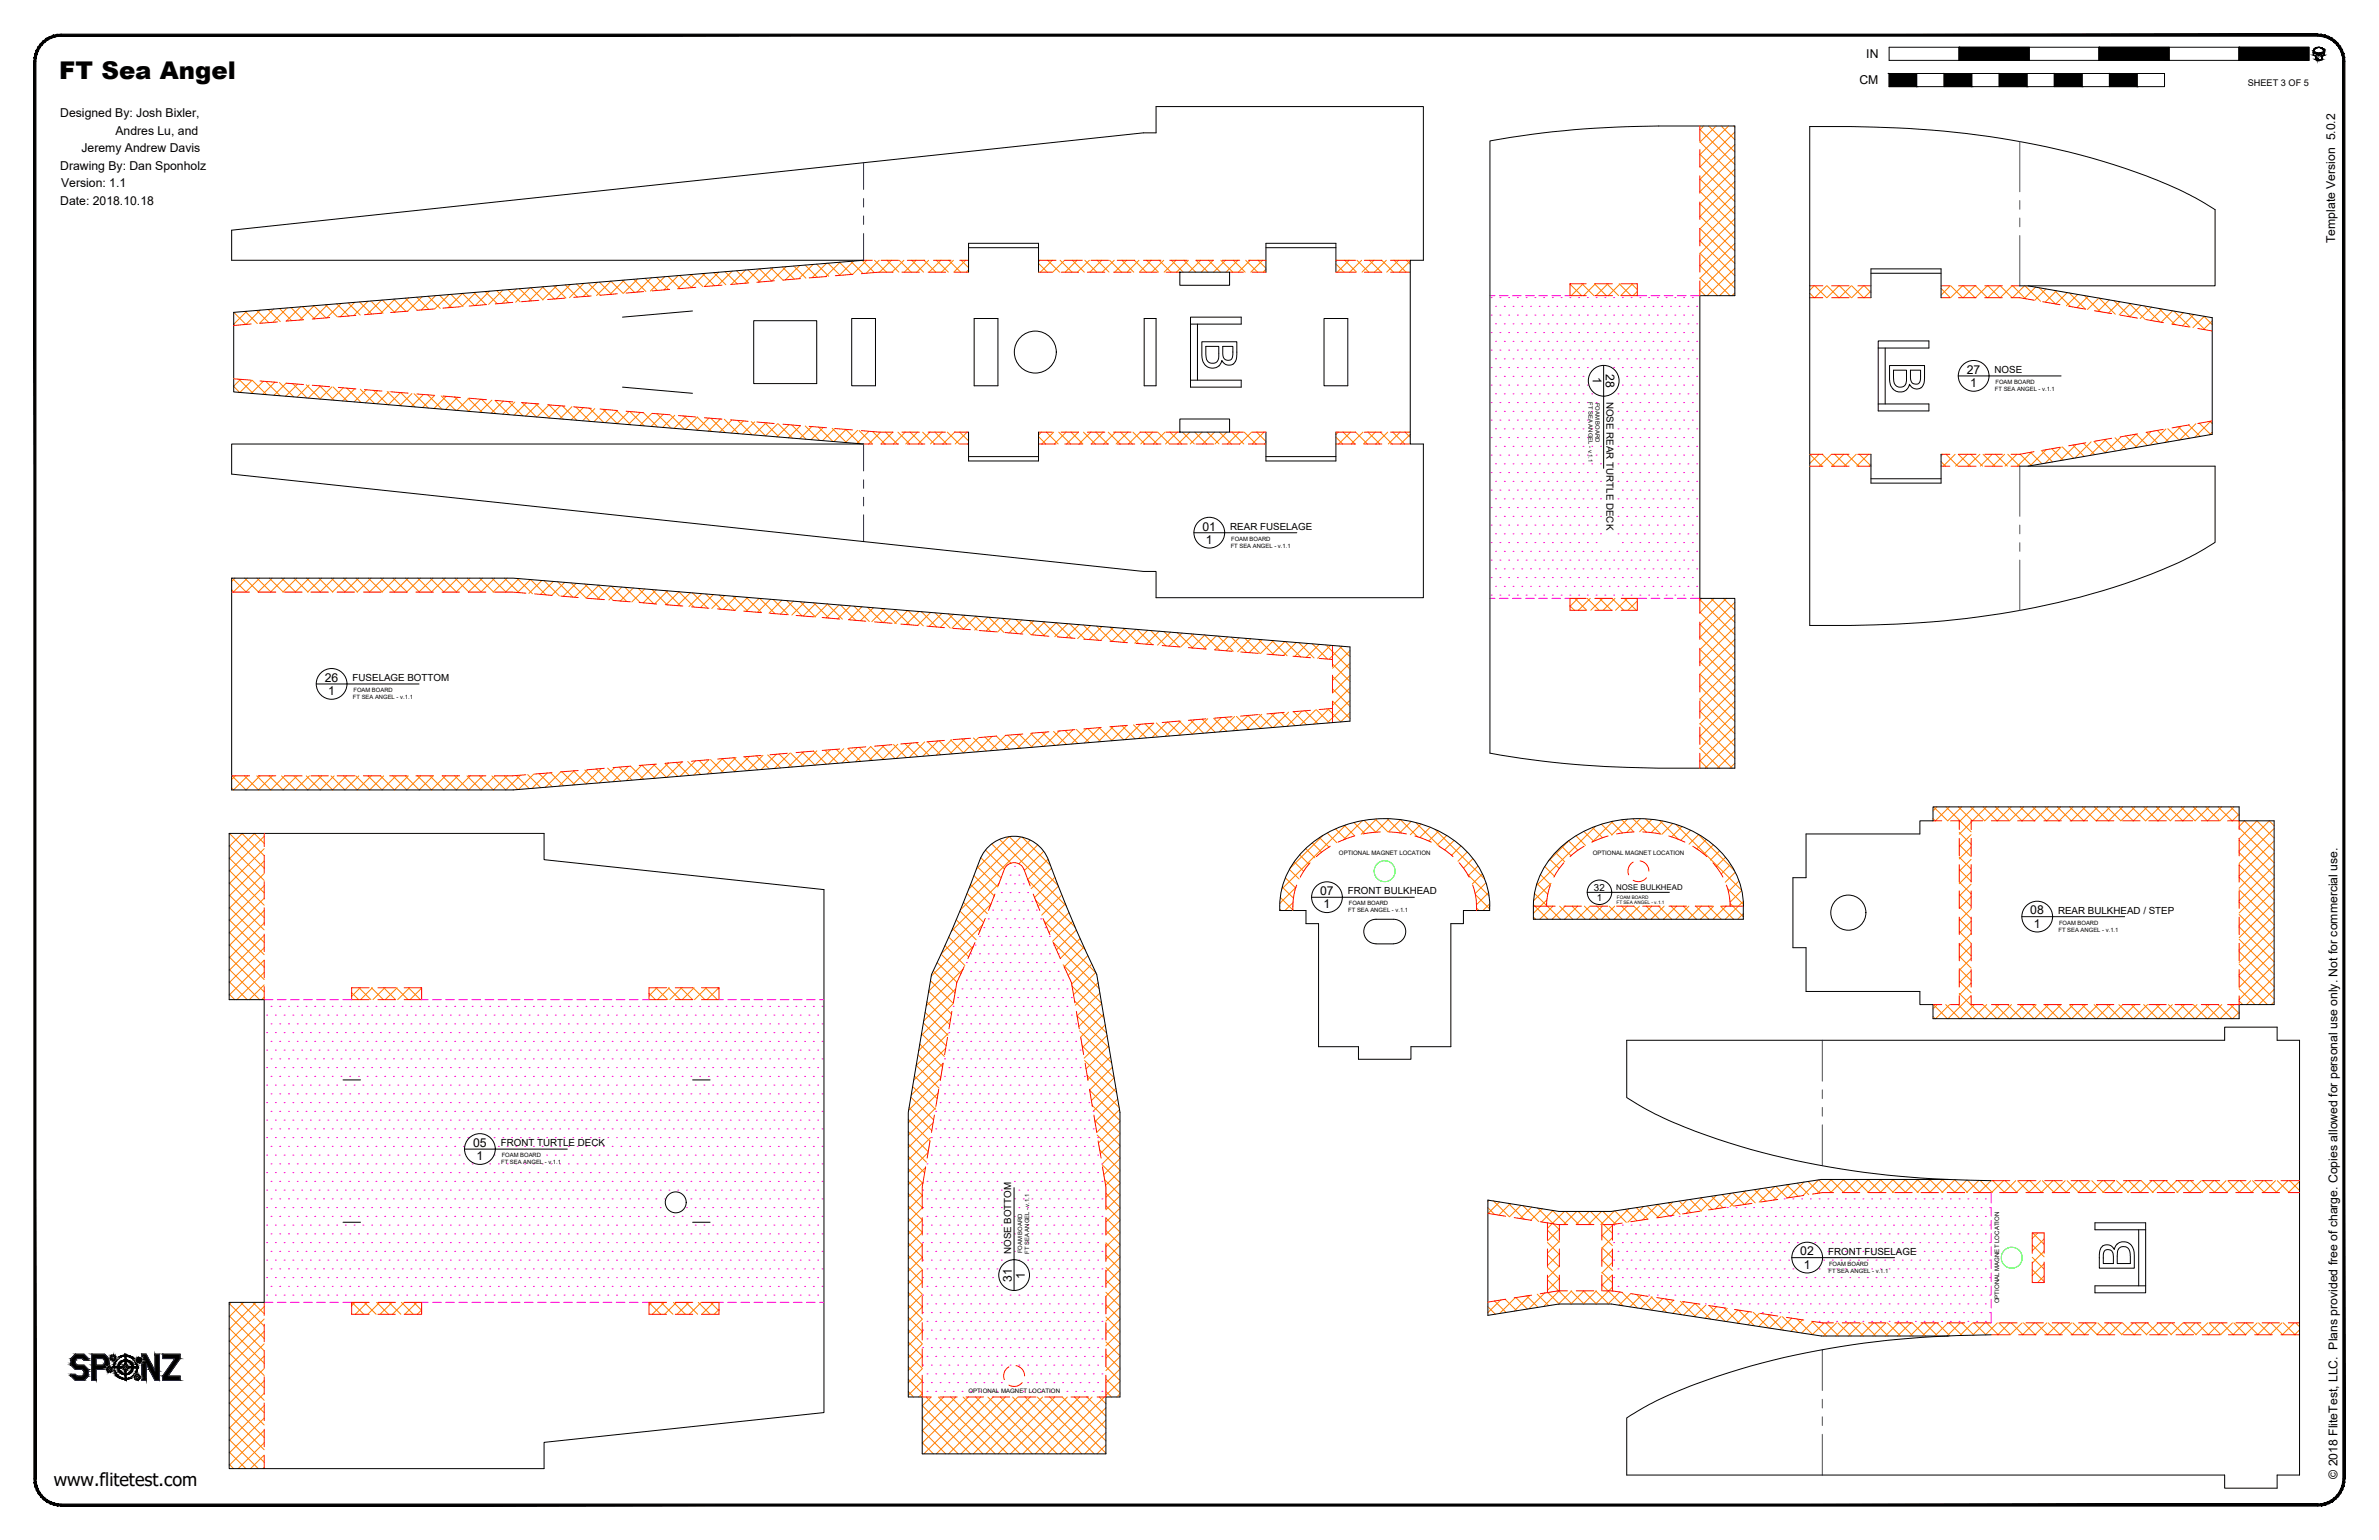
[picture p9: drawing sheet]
<svg xmlns="http://www.w3.org/2000/svg" width="864mm" height="559mm" viewBox="0 0 864 559" stroke-linecap="round" stroke-linejoin="round" font-family="sans-serif">
<defs><g id="words">
<text font-size="8.9" x="21.5" y="28.8">FT Sea Angel</text>
<text font-size="6.6" x="19.5" y="539.1">www.flitetest.com</text>
<g font-size="4.4">
<text x="677.5" y="21.1">IN</text>
<text x="675" y="30.6">CM</text>
<text x="21.9" y="42.5">Designed By: Josh Bixler,</text>
<text x="41.9" y="48.8">Andres Lu, and</text>
<text x="29.6" y="55.2">Jeremy Andrew Davis</text>
<text x="21.9" y="61.6">Drawing By: Dan Sponholz</text>
<text x="22.2" y="67.9">Version: 1.1</text>
<text x="21.9" y="74.3">Date: 2018.10.18</text>
<text x="847.7" y="88.2" transform="rotate(-90 847.7 88.2)">Template Version 5.0.2</text>
<text x="578.2" y="137" transform="rotate(90 578.2 137)">1</text>
<text x="582.9" y="135.7" transform="rotate(90 582.9 135.7)">28</text>
<text x="714" y="135.6">27</text>
<text x="715.2" y="140.4">1</text>
<text x="436.5" y="192.5">01</text>
<text x="437.8" y="197.3">1</text>
<text x="117.9" y="247.4">26</text>
<text x="119.1" y="252.2">1</text>
<text x="479.2" y="324.8">07</text>
<text x="480.4" y="329.5">1</text>
<text x="737" y="331.8">08</text>
<text x="738.3" y="336.6">1</text>
<text x="171.7" y="416.2">05</text>
<text x="172.9" y="420.9">1</text>
<text x="653.5" y="455.6">02</text>
<text x="654.8" y="460.3">1</text>
<text x="367.3" y="465.1" transform="rotate(-90 367.3 465.1)">31</text>
<text x="372.1" y="463.9" transform="rotate(-90 372.1 463.9)">1</text>
<text x="848.5" y="536.6" transform="rotate(-90 848.5 536.6)">© 2018 FliteTest, LLC. Plans provided free of charge. Copies allowed for personal use only. Not for commercial use.</text>
</g>
<g font-size="3.5">
<text x="724" y="135.3">NOSE</text>
<text x="583.2" y="145.8" transform="rotate(90 583.2 145.8)">NOSE REAR TURTLE DECK</text>
<text x="446.6" y="192.2">REAR FUSELAGE</text>
<text x="128" y="247.1">FUSELAGE BOTTOM</text>
<text x="578.6" y="323.1">32</text>
<text x="489.3" y="324.4">FRONT BULKHEAD</text>
<text x="579.6" y="327">1</text>
<text x="747.1" y="331.5">REAR BULKHEAD / STEP</text>
<text x="181.8" y="415.9">FRONT TURTLE DECK</text>
<text x="367" y="455.1" transform="rotate(-90 367 455.1)">NOSE BOTTOM</text>
<text x="663.6" y="455.3">FRONT FUSELAGE</text>
</g>
<text font-size="3.3" x="816" y="31.1">SHEET 3 OF 5</text>
<text font-size="2.8" x="586.7" y="322.9">NOSE BULKHEAD</text>
<g font-size="2.2">
<text x="486" y="310.2">OPTIONAL MAGNET LOCATION</text>
<text x="578.2" y="310.4">OPTIONAL MAGNET LOCATION</text>
<text x="725.7" y="473" transform="rotate(-90 725.7 473)">OPTIONAL MAGNET LOCATION</text>
<text x="351.5" y="505.6">OPTIONAL MAGNET LOCATION</text>
</g>
<g font-size="2.1">
<text x="724.2" y="141.9">FT SEA ANGEL - v.1.1</text>
<text x="724.4" y="139.3">FOAM BOARD</text>
<text x="576.6" y="145.9" transform="rotate(90 576.6 145.9)">FT SEA ANGEL - v.1.1</text>
<text x="579.2" y="146.1" transform="rotate(90 579.2 146.1)">FOAM BOARD</text>
<text x="446.9" y="196.2">FOAM BOARD</text>
<text x="446.7" y="198.8">FT SEA ANGEL - v.1.1</text>
<text x="128.3" y="251.1">FOAM BOARD</text>
<text x="128.1" y="253.7">FT SEA ANGEL - v.1.1</text>
<text x="489.6" y="328.5">FOAM BOARD</text>
<text x="489.4" y="331">FT SEA ANGEL - v.1.1</text>
<text x="747.4" y="335.5">FOAM BOARD</text>
<text x="747.2" y="338.1">FT SEA ANGEL - v.1.1</text>
<text x="182.1" y="419.9">FOAM BOARD</text>
<text x="181.9" y="422.5">FT SEA ANGEL - v.1.1</text>
<text x="371" y="454.8" transform="rotate(-90 371 454.8)">FOAM BOARD</text>
<text x="373.6" y="454.9" transform="rotate(-90 373.6 454.9)">FT SEA ANGEL - v.1.1</text>
<text x="663.7" y="461.9">FT SEA ANGEL - v.1.1</text>
<text x="663.9" y="459.3">FOAM BOARD</text>
</g>
<g font-size="1.7">
<text x="586.8" y="328.2">FT SEA ANGEL - v.1.1</text>
<text x="586.9" y="326.1">FOAM BOARD</text>
</g>
</g></defs>
<!-- layer: 06 CAVITY -->
<g fill="none" stroke="#ff7f00" stroke-width=".36">
<path d="M617.1 55.9l12.7 12.7M617.1 51.4l12.7 12.7M617.1 47l12.7 12.7M618.5 45.7l-1.4 1.5M620.3 45.7l9.5 9.4M623 45.7l-5.9 5.9M624.8 45.7l5 5M627.5 45.7l-10.4 10.4M629.3 45.7l.5 .5M629.8 47.9l-12.7 12.7M629.8 52.4l-12.7 12.7M629.8 56.9l-12.7 12.7"/>
<path d="M617.1 78.4l12.7 12.7M617.1 73.9l12.7 12.7M617.1 69.4l12.7 12.7M617.1 64.9l12.7 12.7M617.1 60.4l12.7 12.7M629.8 61.4l-12.7 12.7M629.8 65.9l-12.7 12.7M629.8 70.4l-12.7 12.7M629.8 74.8l-12.7 12.7M629.8 79.4l-12.7 12.7M246.2 100l-5.2 5.2M246.7 99.9l4.4 4.5"/>
<path d="M250.8 99.6l4.4 4.4M251.1 99.6l-5.2 5.2M255 99.3l4.4 4.4M256 99.2l-5.2 5.2M259.1 98.9l4.4 4.4M260.9 98.8l-5.2 5.2M263.2 98.6l4.5 4.4M265.8 98.4l-5.2 5.2M267.4 98.3l4.4 4.4M270.7 98l-5.2 5.2M271.5 97.9l4.4 4.4M275.6 97.6l-5.2 5.2"/>
<path d="M275.7 97.6l4.4 4.4M279.8 97.2l4.4 4.4M280.5 97.2l-5.2 5.2M284 96.9l4.4 4.4M285.4 96.8l-5.2 5.2M288.1 96.5l4.5 4.4M290.3 96.4l-5.2 5.2M292.3 96.2l4.4 4.4M295.2 95.9l-5.2 5.2M296.4 95.8l4.4 4.4M300 95.5l-5.2 5.2M300.5 95.5l4.5 4.4"/>
<path d="M304.7 95.1l4.4 4.4M305 95.1l-5.2 5.2M308.9 94.8l4.4 4.5M309.9 94.7l-5.2 5.2M313 94.5l4.4 4.4M314.6 94.4l-5.1 5.1M317.5 94.4l4.3 4.4M319.1 94.4l-4.7 4.8M322 94.4l4.3 4.4M323.6 94.4l-4.3 4.4M326.4 94.4l4.4 4.4M328.1 94.4l-4.3 4.4"/>
<path d="M331 94.4l4.3 4.4M332.6 94.4l-4.3 4.4M335.4 94.4l4.3 4.4M337.1 94.4l-4.3 4.4M339.9 94.4l4.4 4.4M341.6 94.4l-4.3 4.4M344.4 94.4l4.3 4.4M346.1 94.4l-4.3 4.4M348.9 94.4l2.7 2.7M350.6 94.4l-4.4 4.4M351.6 97.9l-.8 .9M377 95.6l3.2 3.2"/>
<path d="M377.5 94.4l-.5 .6M380.3 94.4l4.3 4.4M382 94.4l-4.3 4.4M384.8 94.4l4.3 4.4M386.5 94.4l-4.3 4.4M389.3 94.4l4.3 4.4M391 94.4l-4.3 4.4M393.8 94.4l4.3 4.4M395.5 94.4l-4.4 4.4M398.3 94.4l4.3 4.4M400 94.4l-4.4 4.4M402.8 94.4l4.3 4.4"/>
<path d="M404.5 94.4l-4.4 4.4M407.3 94.4l4.3 4.4M408.9 94.4l-4.3 4.4M411.8 94.4l4.3 4.4M413.5 94.4l-4.4 4.4M416.2 94.4l4.4 4.4M417.9 94.4l-4.3 4.4M420.8 94.4l4.3 4.4M422.4 94.4l-4.3 4.4M425.2 94.4l4.3 4.4M426.9 94.4l-4.3 4.4M429.7 94.4l4.3 4.4"/>
<path d="M431.4 94.4l-4.3 4.4M434.2 94.4l4.3 4.4M435.9 94.4l-4.3 4.4M438.7 94.4l4.3 4.4M440.4 94.4l-4.3 4.4M443.2 94.4l4.3 4.4M444.9 94.4l-4.4 4.4M447.7 94.4l4.3 4.4M449.4 94.4l-4.3 4.4M452.2 94.4l4.3 4.4M453.8 94.4l-4.3 4.4M456.7 94.4l2.8 2.9"/>
<path d="M458.4 94.4l-4.4 4.4M459.5 97.7l-1 1.1M484.9 95.8l3 3M485.3 94.4l-.4 .4M488.1 94.4l4.3 4.4M489.8 94.4l-4.4 4.4M492.6 94.4l4.3 4.4M494.3 94.4l-4.3 4.4M497.1 94.4l4.3 4.4M498.7 94.4l-4.3 4.4M501.6 94.4l4.3 4.4M503.3 94.4l-4.4 4.4"/>
<path d="M506.1 94.4l4.3 4.4M507.7 94.4l-4.3 4.4M510.5 94.4l1.4 1.4M511.9 94.7l-4 4.1M617.1 96.3l10.9 11M617.1 91.9l12.7 12.7M617.1 87.3l12.7 12.7M617.1 82.9l12.7 12.7M629.8 83.8l-12.7 12.7M629.8 88.3l-12.7 12.7M629.8 92.8l-12.7 12.7M629.8 97.3l-10.1 10"/>
<path d="M84.8 117.8l.3 .3M84.9 113.3l4.4 4.5M89 113l4.4 4.4M89.6 112.9l-4.8 4.8M93.2 112.6l4.4 4.5M94.5 112.5l-5.2 5.3M97.3 112.3l4.5 4.4M99.4 112.1l-5.2 5.3M101.5 112l4.4 4.4M104.3 111.7l-5.2 5.2M105.6 111.6l4.4 4.4M109.1 111.3l-5.2 5.2"/>
<path d="M109.8 111.3l4.4 4.4M113.9 110.9l4.4 4.4M114.1 110.9l-5.3 5.2M118.1 110.6l4.4 4.4M119 110.5l-5.2 5.2M122.2 110.2l4.4 4.4M123.8 110.1l-5.2 5.2M126.4 109.9l4.4 4.4M128.7 109.7l-5.2 5.2M130.5 109.6l4.4 4.4M133.7 109.3l-5.3 5.2M134.6 109.2l4.5 4.4"/>
<path d="M138.5 108.9l-5.2 5.2M138.8 108.9l4.4 4.4M142.9 108.5l4.4 4.4M143.4 108.5l-5.2 5.2M147.1 108.2l4.4 4.4M148.3 108.1l-5.2 5.2M151.3 107.8l4.4 4.5M153.2 107.7l-5.2 5.2M155.4 107.5l4.4 4.4M158.1 107.3l-5.2 5.2M159.5 107.1l4.5 4.5M163 106.9l-5.2 5.2"/>
<path d="M163.7 106.8l4.4 4.4M167.8 106.4l4.4 4.5M167.9 106.4l-5.2 5.3M172 106.1l4.4 4.5M172.8 106l-5.2 5.3M176.1 105.8l4.4 4.4M177.7 105.7l-5.2 5.2M180.3 105.5l4.4 4.4M182.6 105.3l-5.2 5.2M184.4 105.1l4.4 4.4M187.5 104.9l-5.2 5.2M188.6 104.8l4.4 4.4"/>
<path d="M192.4 104.5l-5.2 5.2M192.7 104.4l4.5 4.4M196.9 104.1l4.4 4.4M197.3 104l-5.3 5.2M201 103.7l4.4 4.4M202.2 103.6l-5.2 5.2M205.2 103.4l4.4 4.4M207.1 103.2l-5.2 5.2M209.3 103l4.4 4.4M211.9 102.8l-5.2 5.2M213.5 102.7l4.4 4.4M216.9 102.4l-5.3 5.2"/>
<path d="M217.6 102.4l4.4 4.4M225.9 101.7l4.4 4.4M226.2 106.4l-4.4-4.4-5.2 5.2M226.6 101.6l-5.2 5.2M230 101.3l4.5 4.5M231.5 101.2l-5.2 5.2M234.2 101l4.4 4.4M236.4 100.8l-5.2 5.2M238.3 100.6l4.4 4.5M241.3 100.4l-5.2 5.2M242.5 100.3l4.4 4.4M569.9 103.1l4.2 4.2"/>
<path d="M570.2 103l-.3 .3M574.3 103l4.3 4.3M574.7 103l-4.3 4.3M578.8 103l4.3 4.3M579.2 103l-4.4 4.3M583.3 103l4.3 4.3M583.7 103l-4.3 4.3M587.8 103l4.3 4.3M588.1 103l-4.3 4.3M592.3 103l2 2.1M592.7 103l-4.4 4.3M594.3 105.8l-1.5 1.5"/>
<path d="M617.1 105.3l1.9 2M617.1 100.8l6.4 6.5M629.8 101.8l-5.5 5.5M629.8 106.3l-1.1 1M657 106.4l1.6 1.6M658.5 103.7l-1.5 1.6M658.8 103.7l4.3 4.3M663.1 103.7l-4.4 4.3M663.3 103.7l4.3 4.3M667.5 103.7l-4.3 4.3M667.8 103.7l4.3 4.3M672 103.7l-4.3 4.3"/>
<path d="M672.2 103.7l4.3 4.3M676.5 103.7l-4.3 4.3M676.7 103.7l2.5 2.5M679.2 105.6l-2.5 2.4M704.6 104.7l3.4 3.3M708 103.7l-3.4 3.4M708.1 103.7l4.4 4.3M712.4 103.7l-4.3 4.3M712.7 103.7l4.3 4.3M716.9 103.7l-4.3 4.3M717.1 103.7l4.3 4.3M721.4 103.7l-4.3 4.3"/>
<path d="M721.6 103.7l4.4 4.3M725.9 103.7l-4.3 4.3M726.1 103.7l4.3 4.3M730.4 103.7l-4.3 4.3M730.6 103.7l4.7 4.7M734.9 103.7l-4.3 4.3M735.1 103.7l5.6 5.6M738.9 104.2l-4.1 4.1M740.3 104.5l5.9 5.8M742.7 104.9l-4.1 4.1M745.8 105.4l5.8 5.8M746.5 105.5l-4.1 4.1"/>
<path d="M750.4 106.2l-4.1 4.1M751.2 106.3l5.8 5.9M754.2 106.8l-4.1 4.2M756.6 107.2l5.8 5.9M758.1 107.5l-4.2 4.1M761.9 108.2l-4.1 4.1M762 108.2l5.9 5.8M765.7 108.8l-4.1 4.1M767.4 109.1l5.9 5.9M769.5 109.5l-4.1 4.1M772.9 110.1l5.8 5.8M773.4 110.2l-4.1 4.1"/>
<path d="M777.2 110.8l-4.1 4.1M778.3 111l5.9 5.9M781 111.5l-4.1 4.1M783.8 112l5.8 5.8M784.8 112.2l-4.1 4.1M788.7 112.8l-4.1 4.1M789.2 112.9l5.8 5.8M792.5 113.4l-4.1 4.2M794.6 113.8l5.8 5.8M796.4 114.1l-4.2 4.2M800 114.7l3.1 3.1M800.2 114.8l-4.1 4.1"/>
<path d="M803.1 116.4l-3.2 3.1M86.7 137.6l5.2 5.2M87.3 137.7l-2.5 2.4M91.5 138l-4.4 4.4-2.3-2.2M91.6 138l5.2 5.2M95.6 138.3l-4.4 4.5M96.5 138.4l5.2 5.2M99.8 138.7l-4.4 4.4M101.4 138.8l5.2 5.2M103.9 139l-4.4 4.5M106.3 139.2l5.2 5.2M108.1 139.4l-4.5 4.4"/>
<path d="M111.2 139.6l5.2 5.2M112.2 139.7l-4.4 4.4M116.1 140l5.2 5.2M116.3 140l-4.4 4.4M120.5 140.4l-4.4 4.4M121 140.4l5.2 5.2M124.6 140.7l-4.4 4.4M125.9 140.8l5.2 5.2M128.8 141.1l-4.4 4.4M130.8 141.2l5.2 5.2M133 141.4l-4.5 4.4M135.6 141.7l5.2 5.2"/>
<path d="M137.1 141.8l-4.4 4.4M140.5 142.1l5.3 5.2M141.2 142.1l-4.4 4.4M145.4 142.5l-4.4 4.4M145.5 142.5l5.2 5.2M149.5 142.8l-4.4 4.4M150.3 142.9l5.2 5.2M153.7 143.2l-4.4 4.4M155.2 143.3l5.2 5.2M157.8 143.5l-4.4 4.4M160.1 143.7l5.3 5.2M162 143.8l-4.4 4.4"/>
<path d="M165 144.1l5.2 5.2M166.1 144.2l-4.4 4.4M169.9 144.5l5.2 5.2M170.3 144.5l-4.4 4.4M174.4 144.8l-4.4 4.5M174.8 144.9l5.2 5.2M178.6 145.2l-4.5 4.4M179.7 145.3l5.2 5.2M182.7 145.5l-4.4 4.5M184.6 145.7l5.2 5.2M186.9 145.9l-4.4 4.4M189.5 146.1l5.2 5.2"/>
<path d="M191 146.2l-4.4 4.4M194.4 146.5l5.2 5.2M194.9 151.3l4.4-4.4 5.2 5.2M195.2 146.6l-4.4 4.4M203.5 147.2l-4.5 4.4M204.2 147.3l5.2 5.2M207.6 147.6l-4.4 4.4M209.1 147.7l5.2 5.2M211.7 147.9l-4.4 4.4M214 148.1l5.2 5.2M215.9 148.3l-4.4 4.4M218.9 148.5l5.2 5.2"/>
<path d="M220 148.6l-4.4 4.4M223.7 148.9l5.3 5.2M224.2 149l-4.4 4.4M228.4 149.3l-4.5 4.4M228.7 149.3l5.2 5.2M232.5 149.7l-4.4 4.4M233.6 149.8l5.2 5.2M236.6 150l-4.4 4.4M238.4 150.2l5.2 5.2M240.8 150.4l-4.5 4.4M243.3 150.5l5.3 5.3M244.9 150.7l-4.4 4.4"/>
<path d="M248.3 150.9l5.2 5.3M249.1 151l-4.4 4.4M253.1 151.3l5.2 5.3M253.2 151.3l-4.4 4.5M257.4 151.7l-4.4 4.4M258 151.7l5.2 5.2M261.5 152l-4.4 4.5M262.9 152.1l5.2 5.3M265.7 152.4l-4.4 4.4M267.8 152.6l5.2 5.2M269.8 152.7l-4.4 4.4M272.7 153l5.2 5.2 4.4-4.4"/>
<path d="M274 153.1l-4.5 4.4M277.6 153.4l5.2 5.2M278.1 153.4l-4.4 4.4M282.5 153.8l5.2 5.2M286.4 154.1l-4.4 4.4M287.4 154.2l5.2 5.2M290.6 154.5l-4.4 4.4M292.3 154.6l5.2 5.2M294.7 154.8l-4.4 4.4M297.2 155l5.2 5.2M298.9 155.1l-4.5 4.4M302.1 155.4l5.2 5.2"/>
<path d="M303 155.5l-4.4 4.4M307 155.8l5.2 5.2M307.1 155.8l-4.4 4.4M311.3 156.2l-4.4 4.4M311.9 156.2l4.9 4.9M315.4 156.5l-4.4 4.4M316.8 156.6l4.5 4.5M319.6 156.8l-4.3 4.3M321.4 156.8l4.3 4.3M324.1 156.8l-4.3 4.3M325.9 156.8l4.4 4.3M328.6 156.8l-4.3 4.3"/>
<path d="M330.4 156.8l4.3 4.3M333.1 156.8l-4.3 4.3M334.9 156.8l4.3 4.3M337.6 156.8l-4.3 4.3M339.4 156.8l4.3 4.3M342.1 156.8l-4.3 4.3M343.9 156.8l4.3 4.3M346.6 156.8l-4.3 4.3M348.4 156.8l3.2 3.2M351.1 156.8l-4.4 4.3M377 158.4l2.7 2.7M378 156.8l-1 1"/>
<path d="M379.8 156.8l4.3 4.3M382.5 156.8l-4.3 4.3M384.3 156.8l4.4 4.3M387 156.8l-4.3 4.3M388.8 156.8l4.3 4.3M391.5 156.8l-4.3 4.3M393.3 156.8l4.3 4.3M396 156.8l-4.3 4.3M397.8 156.8l4.3 4.3M400.5 156.8l-4.4 4.3M402.3 156.8l4.3 4.3M405 156.8l-4.3 4.3"/>
<path d="M406.8 156.8l4.3 4.3M409.4 156.8l-4.3 4.3M411.3 156.8l4.3 4.3M414 156.8l-4.4 4.3M415.7 156.8l4.4 4.3M418.4 156.8l-4.3 4.3M420.3 156.8l4.3 4.3M422.9 156.8l-4.3 4.3M424.7 156.8l4.3 4.3M427.4 156.8l-4.3 4.3M429.2 156.8l4.4 4.3M431.9 156.8l-4.3 4.3"/>
<path d="M433.7 156.8l4.3 4.3M436.4 156.8l-4.3 4.3M438.2 156.8l4.3 4.3M440.9 156.8l-4.3 4.3M442.7 156.8l4.3 4.3M445.4 156.8l-4.4 4.3M447.2 156.8l4.3 4.3M449.9 156.8l-4.3 4.3M451.7 156.8l4.3 4.3M454.3 156.8l-4.3 4.3M456.2 156.8l3.3 3.4M458.9 156.8l-4.4 4.3"/>
<path d="M484.9 158.6l2.5 2.5M485.8 156.8l-.9 .8M487.6 156.8l4.3 4.3M490.3 156.8l-4.4 4.3M492.1 156.8l4.3 4.3M494.8 156.8l-4.3 4.3M496.6 156.8l4.3 4.3M499.3 156.8l-4.4 4.3M501.1 156.8l4.3 4.3M503.8 156.8l-4.4 4.3M505.6 156.8l4.3 4.3M508.3 156.8l-4.4 4.3"/>
<path d="M510.1 156.8l1.8 1.9M511.9 157.6l-3.5 3.5M764 159.5l4.1 4.1M764.6 159.4l-5.9 5.8M767.8 158.8l4.1 4.2M770 158.5l-5.9 5.8M771.6 158.2l4.1 4.1M779.2 156.9l4.2 4.1M780.8 156.6l-5.8 5.9M783.1 156.2l4.1 4.1M786.2 155.7l-5.8 5.8M786.9 155.6l4.1 4.1"/>
<path d="M790.8 154.9l4.1 4.1M791.7 154.7l-5.9 5.9M794.6 154.2l4.1 4.1M797.1 153.8l-5.9 5.8M798.4 153.6l4.1 4.1M802.2 152.9l.9 .8M802.5 152.8l-5.8 5.9M803.1 156.9l-1 .8M351.6 160.8l-.4 .3M459.5 160.6l-.5 .5M657 164.8l4.3 4.4M660.3 164.8l-3.3 3.4"/>
<path d="M661.5 164.8l4.3 4.4M664.8 164.8l-4.3 4.4M666 164.8l4.3 4.4M669.3 164.8l-4.3 4.4M670.4 164.8l4.4 4.4M673.8 164.8l-4.3 4.4M675 164.8l4.2 4.3M678.3 164.8l-4.3 4.4M679.2 168.4l-.7 .8M704.6 167.5l1.6 1.7M705.2 164.8l-.6 .6M706.4 164.8l4.3 4.4"/>
<path d="M709.7 164.8l-4.3 4.4M710.9 164.8l4.3 4.4M714.2 164.8l-4.3 4.4M715.4 164.8l4.3 4.4M718.7 164.8l-4.3 4.4M719.9 164.8l4.3 4.4M723.2 164.8l-4.3 4.4M724.4 164.8l4.3 4.4M727.7 164.8l-4.3 4.4M728.8 164.8l4.4 4.4M732.2 164.8l-4.4 4.4M733.3 164.8l4.1 4.1"/>
<path d="M737.1 164.1l4.1 4.2M737.4 164.1l-5 5.1M741 163.4l4.1 4.2M742.8 163.2l-5.8 5.8M744.8 162.8l4.1 4.1M748.2 162.2l-5.8 5.9M748.6 162.2l4.1 4.1M752.5 161.5l4.1 4.1M753.7 161.3l-5.9 5.8M756.3 160.8l4.1 4.1M759.1 160.3l-5.9 5.9M760.1 160.2l4.2 4.1"/>
<path d="M779.5 161.7l-4.1-4.2-5.8 5.8M84.1 214l.8 .8M84.3 209.8l5.1 5M85.3 209.8l-1.2 1.2M88.8 209.8l5.1 5M89.8 209.8l-5.1 5M93.3 209.8l5.1 5M94.3 209.8l-5.1 5M97.8 209.8l5 5M98.8 209.8l-5.1 5M102.2 209.8l5.2 5M103.2 209.8l-5 5"/>
<path d="M106.8 209.8l5 5M107.8 209.8l-5.1 5M111.3 209.8l5 5M112.2 209.8l-5 5M115.7 209.8l5.1 5M116.7 209.8l-5 5M120.3 209.8l5 5M121.2 209.8l-5.1 5M124.7 209.8l5.1 5M125.7 209.8l-5 5M129.2 209.8l5.1 5M130.2 209.8l-5.1 5"/>
<path d="M133.7 209.8l5.1 5M134.7 209.8l-5.1 5M138.2 209.8l5.1 5M139.2 209.8l-5.1 5M142.7 209.8l5.1 5M143.7 209.8l-5.1 5M147.2 209.8l5.1 5M148.2 209.8l-5.1 5M151.7 209.8l5.1 5M152.7 209.8l-5.1 5M156.2 209.8l5 5M157.2 209.8l-5.1 5"/>
<path d="M160.6 209.8l5.2 5M161.6 209.8l-5 5M165.2 209.8l5 5M166.1 209.8l-5.1 5M169.6 209.8l5.1 5M170.6 209.8l-5 5M174.1 209.8l5.1 5M175.1 209.8l-5.1 5M178.6 209.8l5.1 5M179.6 209.8l-5.1 5M183.1 209.8l5.3 5.2M184.1 209.8l-5.1 5"/>
<path d="M187.7 209.9l5.6 5.5M187.8 215l4.7-4.7 5.6 5.5M188.4 209.9l-4.9 4.9M196.7 210.6l-4.7 4.7M197.5 210.7l5.6 5.5M200.9 211l-4.7 4.7M202.4 211.1l5.5 5.5M205 211.3l-4.7 4.7M207.3 211.5l5.5 5.5M209.2 211.7l-4.8 4.7M212.2 211.9l5.5 5.6M213.3 212l-4.7 4.7"/>
<path d="M217 212.3l5.6 5.6M217.4 212.3l-4.7 4.7M221.6 212.7l-4.7 4.7M222 212.7l5.5 5.6M225.7 213l-4.7 4.7M226.9 213.1l5.5 5.6M229.9 213.4l-4.7 4.7M231.7 213.5l5.6 5.6M234.1 213.7l-4.7 4.7M236.6 213.9l5.6 5.6M238.2 214.1l-4.7 4.7M241.5 214.3l5.6 5.6"/>
<path d="M242.4 214.4l-4.8 4.7M246.4 214.7l5.6 5.6M246.5 214.7l-4.7 4.7M250.6 215l-4.7 4.8M251.3 215.1l5.6 5.6M254.8 215.4l-4.7 4.7M256.2 215.5l5.5 5.6M259 215.7l-4.7 4.8M261.1 215.9l5.6 5.6M263.1 216.1l-4.7 4.7M266 216.3l5.6 5.6M267.3 216.4l-4.8 4.7"/>
<path d="M270.9 216.7l5.5 5.6M271.4 216.8l-4.7 4.7M275.5 217.1l-4.7 4.7M275.8 217.1l5.5 5.6M279.7 217.4l-4.7 4.7M280.7 217.5l5.5 5.6M283.8 217.8l-4.6 4.7M285.6 217.9l5.5 5.6M288 218.1l-4.7 4.7M290.5 218.3l5.5 5.6M292.2 218.5l-4.8 4.7M295.3 218.7l5.6 5.6"/>
<path d="M296.3 218.8l-4.7 4.7M300.2 219.1l5.6 5.6M300.4 219.2l-4.7 4.7M304.6 219.5l-4.7 4.7M305.2 219.6l5.5 5.5M308.7 219.9l-4.7 4.7M310 220l5.6 5.5M569.9 219.9l1.6 1.5M571.7 217.1l4.3 4.3M572.8 217.1l-2.9 2.9M576.2 217.1l4.3 4.3M577.3 217.1l-4.3 4.3"/>
<path d="M580.6 217.1l4.4 4.3M581.8 217.1l-4.3 4.3M585.2 217.1l4.3 4.3M586.3 217.1l-4.4 4.3M589.6 217.1l4.4 4.3M590.8 217.1l-4.3 4.3M594.1 217.1l.2 .2M594.3 218.1l-3.4 3.3M617.1 217.6l12.7 12.7M617.7 217.1l-.6 .7M621.1 217.1l8.7 8.7M622.2 217.1l-5.1 5.2"/>
<path d="M625.6 217.1l4.2 4.2M626.7 217.1l-9.6 9.7M629.8 218.6l-12.7 12.7M312.9 220.2l-4.7 4.7M314.9 220.4l5.6 5.5M317.1 220.5l-4.7 4.7M319.8 220.7l5.5 5.6M321.2 220.8l-4.7 4.8M324.7 221.1l5.6 5.6M325.3 221.2l-4.7 4.7M329.5 221.5l-4.7 4.8M329.6 221.5l5.6 5.6"/>
<path d="M333.6 221.9l-4.7 4.7M334.5 221.9l5.5 5.6M337.8 222.2l-4.7 4.8M339.4 222.3l5.5 5.6M341.9 222.6l-4.6 4.7M344.3 222.7l5.5 5.6M346.1 222.9l-4.7 4.7M349.2 223.2l5.5 5.5M350.3 223.2l-4.8 4.7M354.1 223.6l5.5 5.5M354.4 223.6l-4.7 4.7M358.5 223.9l-4.7 4.7"/>
<path d="M358.9 224l5.6 5.5M362.7 224.3l-4.7 4.7M363.8 224.4l5.6 5.5M366.8 224.6l-4.7 4.7M368.8 224.8l5.5 5.5M371 225l-4.7 4.7M373.6 225.2l5.6 5.5M375.2 225.3l-4.8 4.7M378.5 225.6l5.6 5.5M378.7 230.7l4.7-4.7 5.6 5.5M379.3 225.6l-4.7 4.7M387.6 226.3l-4.7 4.7"/>
<path d="M388.3 226.4l5.6 5.5M391.7 226.7l-4.7 4.7M393.2 226.8l5.6 5.5M395.9 227l-4.7 4.7M398.1 227.2l5.5 5.6M400 227.3l-4.6 4.8M403 227.6l5.5 5.6M404.2 227.7l-4.7 4.7M407.9 228l5.5 5.5M408.3 228l-4.7 4.7M412.5 228.3l-4.7 4.8M412.8 228.4l5.5 5.5"/>
<path d="M416.6 228.7l-4.7 4.7M417.7 228.8l5.5 5.5M420.8 229l-4.7 4.7M422.5 229.2l5.6 5.5M424.9 229.4l-4.7 4.7M427.4 229.6l5.6 5.5M429.1 229.7l-4.7 4.7M432.4 230l5.5 5.5M433.3 230.1l-4.8 4.7M437.2 230.4l5.6 5.5M437.4 230.4l-4.7 4.7M441.5 230.7l-4.7 4.7"/>
<path d="M442.1 230.8l5.6 5.5M445.7 231.1l-4.7 4.7M447 231.2l5.6 5.6M449.8 231.4l-4.7 4.7M451.9 231.6l5.6 5.6M454 231.8l-4.7 4.7M456.8 232l5.6 5.6M458.1 232.1l-4.7 4.7M461.7 232.4l5.5 5.6M462.3 232.5l-4.7 4.7M466.4 232.8l-4.7 4.7M466.6 232.8l5.5 5.6"/>
<path d="M470.6 233.2l-4.8 4.7M471.5 233.2l5.5 5.6M474.7 233.5l-4.7 4.7M476.4 233.6l5.5 5.6M478.9 233.8l-4.7 4.7M481.3 234l8.8 8.8M483 234.1l-4.7 4.8M486.1 234.4l4 3.9M487.2 234.5l-4.7 4.7M490.1 236.1l-6.4 6.4M617.1 235.6l12.7 12.7M617.1 231.1l12.7 12.7"/>
<path d="M617.1 226.6l12.7 12.7M617.1 222.1l12.7 12.7M629.8 223l-12.7 12.7M629.8 227.5l-12.7 12.7M629.8 232l-12.7 12.7M629.8 236.5l-12.7 12.7M448.2 260l-5.6 5.5M448.8 259.9l4.7 4.8M452.9 259.6l4.8 4.7M453.1 259.6l-5.6 5.6M457.1 259.2l4.7 4.8M458 259.2l-5.5 5.6"/>
<path d="M461.3 258.9l4.7 4.7M462.9 258.8l-5.6 5.6M465.4 258.6l4.7 4.7M467.8 258.4l-5.6 5.6M469.6 258.3l4.7 4.7M472.6 258l-5.5 5.6M473.7 257.9l4.7 4.7M477.6 257.6l-5.6 5.5M477.9 257.6l4.7 4.7M482 257.2l4.7 4.7 3.4-3.3M482.5 257.2l-5.6 5.5M483.7 254.4l6.4 6.3"/>
<path d="M483.7 249.9l6.4 6.4M483.7 240.9l6.4 6.4M483.7 245.4l6.4 6.4M490.1 254.1l-8.3 8.2M490.1 240.6l-6.4 6.3M490.1 245.1l-6.4 6.4M490.1 249.6l-6.4 6.4M617.1 258l12.7 12.7M617.1 253.5l12.7 12.7M617.1 249l12.7 12.7M617.1 244.6l12.7 12.7M617.1 240l12.7 12.7"/>
<path d="M629.8 241l-12.7 12.7M629.8 245.5l-12.7 12.7M629.8 250l-12.7 12.7M629.8 254.5l-12.7 12.7M629.8 259l-12.7 12.7M208.2 279.7l4.6 4.8M208.5 279.7l-5.6 5.5M212.3 279.4l4.7 4.7M213.4 279.3l-5.6 5.5M216.5 279l4.7 4.8M218.2 278.9l-5.5 5.6M220.6 278.7l4.7 4.7"/>
<path d="M223.2 278.5l-5.6 5.6M224.7 278.3l4.8 4.8M228.1 278.1l-5.6 5.6M228.9 278l4.7 4.7M232.9 277.7l-5.5 5.6M233 277.7l4.7 4.7M237.2 277.4l4.7 4.7M237.8 277.3l-5.5 5.6M241.4 277l4.7 4.7M242.7 276.9l-5.6 5.5M245.5 276.7l4.7 4.7M247.6 276.5l-5.5 5.5"/>
<path d="M249.6 276.3l4.8 4.7M252.5 276.1l-5.5 5.5M253.8 276l4.7 4.7M257.4 275.7l-5.6 5.5M257.9 275.6l4.7 4.7M262.1 275.3l4.7 4.7M262.3 275.3l-5.6 5.5M266.3 274.9l4.6 4.7M267.2 274.9l-5.6 5.5M270.4 274.6l4.7 4.7M272.1 274.5l-5.6 5.5M274.5 274.3l4.8 4.7"/>
<path d="M277 274.1l-5.6 5.5M278.7 273.9l4.7 4.7M281.8 273.7l-5.5 5.5M282.8 273.6l4.7 4.7M286.8 273.3l-5.6 5.5M287 273.2l4.7 4.8M291.7 272.8l-5.6 5.6M295.3 272.5l4.7 4.8M296.5 272.4l-5.5 5.6M299.5 272.2l4.7 4.7M301.4 272l-5.5 5.6-4.8-4.7M303.6 271.9l4.7 4.7"/>
<path d="M306.3 271.7l-5.5 5.5M307.7 271.6l4.8 4.7M311.2 271.3l-5.5 5.5M311.9 271.2l4.7 4.7M316 270.9l4.7 4.7M316.1 270.9l-5.5 5.5M320.2 270.5l4.7 4.7M321 270.5l-5.6 5.5M324.4 270.2l4.7 4.7M325.9 270.1l-5.6 5.5M328.5 269.8l4.7 4.7M330.8 269.7l-5.5 5.5"/>
<path d="M332.6 269.5l4.8 4.7M335.7 269.2l-5.6 5.6M336.8 269.2l4.7 4.7M340.6 268.8l-5.6 5.6M340.9 268.8l4.7 4.7M345.1 268.5l4.7 4.7M345.4 268.4l-5.5 5.6M349.2 268.1l4.7 4.7M350.4 268l-5.6 5.6M353.4 267.8l4.7 4.7M355.3 267.6l-5.6 5.6M357.5 267.4l4.8 4.7"/>
<path d="M360.1 267.2l-5.5 5.6M361.7 267.1l4.7 4.7M365 266.8l-5.5 5.6M365.8 266.8l4.7 4.7M370 266.4l-5.6 5.6M370 266.4l4.7 4.8M374.1 266.1l4.7 4.7M374.8 266l-5.5 5.6M378.3 265.7l4.7 4.8M379.7 265.6l-5.5 5.6M382.5 265.4l4.7 4.7M384.6 265.2l-5.6 5.6"/>
<path d="M386.6 265.1l4.7 4.7M389.5 264.8l-5.6 5.6M390.7 264.7l4.8 4.7M394.4 264.4l-5.5 5.6M394.9 264.4l4.7 4.7M399 264.1l4.7 4.7M399.3 264l-5.6 5.6M403.2 263.7l4.7 4.7M404.2 263.6l-5.6 5.6M407.3 263.4l4.7 4.7M409 263.2l-5.5 5.6M411.5 263l4.7 4.7"/>
<path d="M414 262.8l-5.6 5.6M415.6 262.7l4.8 4.7M418.9 262.4l-5.6 5.6M419.8 262.3l4.7 4.7M423.7 262l-5.5 5.6M423.9 262l4.7 4.7M428.1 261.6l4.7 4.7M428.6 261.6l-5.5 5.5M432.2 261.3l4.7 4.7M433.6 261.2l-5.6 5.5M436.4 261l4.7 4.7M438.4 260.8l-5.5 5.5"/>
<path d="M440.5 260.6l4.8 4.8M443.3 260.4l-5.5 5.5M444.7 260.3l4.7 4.7M617.1 276l2.7 2.7M617.1 271.5l7.2 7.2M617.1 267l11.7 11.7M617.1 262.5l12.7 12.7M629.8 263.5l-12.7 12.7M629.8 268l-10.8 10.7M629.8 272.4l-6.3 6.3M629.8 277l-1.8 1.7M84.1 285.9l.7 .7"/>
<path d="M84.2 281.5l5.1 5.1 5.1-5.1M85.4 281.5l-1.3 1.4M88.7 281.5l5.1 5.1M89.9 281.5l-5.1 5.1M93.2 281.5l5.1 5.1 5-5.1M97.7 281.5l5.1 5.1M98.9 281.5l-5.1 5.1M102.2 281.5l5.1 5.1 5-5.1M106.7 281.5l5.1 5.1M107.9 281.5l-5.2 5.1M111.2 281.5l5 5.1 5.1-5.1M115.6 281.5l5.2 5.1"/>
<path d="M116.8 281.5l-5.1 5.1M120.2 281.5l5 5.1 5.1-5.1M124.6 281.5l5.1 5.1M125.8 281.5l-5.1 5.1M129.1 281.5l5.1 5.1 5.1-5.1M133.6 281.5l5.1 5.1 5.1-5.1M134.8 281.5l-5.1 5.1M138.1 281.5l5.1 5.1 5-5.1M142.6 281.5l5 5.1 5.2-5.1M147.1 281.5l5.1 5.1 5-5.1M151.6 281.5l5 5.1 5.1-5.1M156.1 281.5l5 5.1 5.1-5.1"/>
<path d="M160.5 281.5l5.1 5.1 5.1-5.1M165.1 281.5l5 5.1 5.1-5.1M169.5 281.5l5.1 5.1 5.1-5.1M174 281.5l5.1 5.1 5.1-5.1M183 281.5l5 5M187.4 281.4l4.7 4.7M188.9 281.3l-5.3 5.3-5-5.1M191.5 281.1l4.8 4.7M193.8 280.9l-5.6 5.5M195.7 280.7l4.7 4.7M198.7 280.5l-5.6 5.5M199.8 280.4l4.7 4.7"/>
<path d="M203.6 280.1l-5.6 5.5M204 280.1l4.7 4.7M488 299.5l3.8 3.8M488.6 299.3l-23.3 23.3M491.5 298.5l4 4M494.6 297.8l-6.9 6.9M499.2 297.2l4.7 4.7M499.7 297.2l-5.6 5.5M503.6 297.1l5.2 5.2M504.2 297.1l-4.8 4.9-4.2-4.3M512.2 298.1l-4.1 4.1M514 298.5l8.8 8.8"/>
<path d="M515.8 299l-3.9 3.9M579.2 299.8l-21.5 21.6M581.4 299.1l3.8 3.9M584.9 298.1l4.1 4.2M585.5 298l-7.4 7.4M588.7 297.5l4.4 4.4M590.8 297.3l-5.7 5.7M592.9 297.2l4.8 4.8M595.4 297.1l-4.9 5M597.4 297.2l5.5 5.5M599.6 297.3l-4.4 4.5M602.5 297.7l6.7 6.8"/>
<path d="M603.6 297.9l-4.2 4.2M607.2 298.8l-3.9 4M608.4 299.2l23.8 23.8M610.6 299.9l-3.8 3.7M701.9 292.8l5.2 5 5-5M703.1 292.8l-1.4 1.5M706.4 292.8l9.1 9.1M707.7 292.8l-5.2 5-.8-.8M710.9 292.8l5.1 5M715.4 292.8l5.1 5 5.1-5M715.5 298.4l-4.3 4.3M716.6 292.8l-5.4 5.4"/>
<path d="M719.9 292.8l5.1 5M721.1 292.8l-5.1 5M724.4 292.8l5.1 5 5.1-5M728.9 292.8l5 5M730.1 292.8l-5.1 5M733.4 292.8l5.1 5M737.9 292.8l5 5M739.1 292.8l-5.1 5M742.3 292.8l5.1 5M743.6 292.8l-5.1 5M746.8 292.8l5.1 5M748 292.8l-5 5"/>
<path d="M751.3 292.8l5.1 5M752.6 292.8l-5.1 5M755.8 292.8l5.1 5M757 292.8l-5 5M760.3 292.8l5.2 5 5-5M761.5 292.8l-5 5M764.8 292.8l5.1 5M766 292.8l-5.1 5M769.3 292.8l5.1 5 5.1-5M773.8 292.8l5 5M775 292.8l-5.1 5M778.2 292.8l5.2 5 5.1-5"/>
<path d="M782.8 292.8l5 5M784 292.8l-5.1 5M787.2 292.8l5.2 5 5-5M791.7 292.8l5.1 5M793 292.8l-5.1 5M796.2 292.8l5.2 5 5-5M800.7 292.8l5.1 5 5.1-5M802 292.8l-5.1 5M805.2 292.8l5.1 5 2.5-2.4M809.7 292.8l3.1 3.1M812.8 299.9l2-2.1 10.7 10.8M825.5 299.6l-1.7-1.8-11 11.1"/>
<path d="M83.2 315.8l12.7 12.7M83.2 311.3l12.7 12.7M83.2 306.8l12.7 12.7M83.3 302.4l12.6 12.6M83.4 302.4l-.2 .3M87.8 302.4l8.1 8.1M88 302.4l-4.8 4.8M92.3 302.4l3.6 3.6M92.4 302.4l-9.2 9.3M95.9 303.5l-12.7 12.7M95.9 308l-12.7 12.7M95.9 312.4l-12.7 12.7"/>
<path d="M95.9 316.9l-12.7 12.7M353.6 317.7l7.3 7.4M354.8 314.5l7.4 7.4M356 311.2l7.4 7.4M357.7 308.5l6.9 6.8M360 306.2l7 7M362.9 304.6l24.2 24.2M366.2 303.6l-11.7 11.7M366.4 303.6l17.7 17.7M370.6 303.7l-18.9 18.9M371.1 303.8l10.2 10.3M373.1 319.3l17.2 17.2"/>
<path d="M374 304.8l-25.3 25.3M376.7 306.6l-6.8 6.8M378.9 308.9l-7.1 7M380.5 311.8l-7.4 7.4M381.7 315.1l-7.4 7.4M382.9 318.3l-7.3 7.4M466.6 318.5l3.7 3.7M468.1 315.5l3.5 3.5M469.8 312.7l3.4 3.5M471.8 310.2l3.3 3.4M474 307.9l3.3 3.4M476.4 305.8l3.3 3.4"/>
<path d="M479 303.9l3.4 3.5M480.2 303.2l-11.9 11.9M481.8 302.3l3.5 3.5M484.8 300.8l3.6 3.6M504 301.9l4.4-4.5 6.2 6.2M519.1 300.2l-3.7 3.7M520.9 301l17.9 17.9M522.2 301.6l-3.5 3.5M525.1 303.2l-3.4 3.4M527.8 305l-3.4 3.4M530.3 307l-3.3 3.3M532.6 309.2l-3.3 3.3"/>
<path d="M532.9 317.4l7.6 7.6M534.7 311.6l-3.4 3.4M536.5 314.3l-3.5 3.4M538.1 317.1l-3.6 3.7M559.2 317.4l3.6 3.6M560.8 314.5l3.5 3.4M562.6 311.8l3.4 3.4M564.7 309.4l3.3 3.3M567 307.1l3.3 3.4M569.4 305.1l3.4 3.4M569.5 305l-7.4 7.5M572.1 303.3l3.4 3.5"/>
<path d="M575 301.7l3.5 3.5M578.1 300.3l3.6 3.7M613.7 301.3l-3.6 3.6M616.4 302.7l13.1 13.1M616.6 302.9l-3.5 3.4M619.4 304.6l-3.4 3.4M621.9 306.6l-3.3 3.3M624.3 308.7l-3.4 3.4M626.3 311.1l-3.3 3.4M628.2 313.7l-3.4 3.4M629.9 316.5l-3.6 3.6M631.3 319.7l-3.9 3.8"/>
<path d="M711.2 315.5l4.3 4.3M711.2 311l4.3 4.4M711.2 306.5l4.3 4.3M711.2 302.1l4.3 4.3M715.5 302.9l-4.3 4.3M715.5 307.4l-4.3 4.3M715.5 311.8l-4.3 4.4M715.5 316.4l-4.3 4.3M812.8 318.3l12.7 12.7M812.8 313.9l12.7 12.7M812.8 309.4l12.7 12.7M812.8 304.9l12.7 12.7"/>
<path d="M812.8 300.4l12.7 12.7M825.5 304.1l-6.2-6.3-6.5 6.5M825.5 300.6l-12.7 12.7M825.5 309.6l-12.7 12.7M825.5 318.6l-12.7 12.7M825.5 305.1l-12.7 12.7M825.5 314.1l-12.7 12.7M83.2 338.2l12.7 12.7M83.2 333.7l12.7 12.7M83.2 329.2l12.7 12.7M83.2 324.7l12.7 12.7M83.2 320.3l12.7 12.7"/>
<path d="M95.9 321.4l-12.7 12.7M95.9 325.9l-12.7 12.7M95.9 330.4l-12.7 12.7M95.9 334.9l-12.7 12.7M95.9 339.4l-12.7 12.7M345.8 336.9l7.2 7.2M347.1 333.8l7.3 7.2M348.5 330.6l7.3 7.3M349.8 327.4l7.3 7.3M351 324.2l7.4 7.3M352.3 321l7.4 7.3M356.7 335.5l-18.6 18.7"/>
<path d="M359.8 328l-18.1 18.1M362.7 320.6l-17.4 17.3M375.9 326.6l18 18M379 334.2l18.8 18.8M384.2 321.6l-7.4 7.3M385.4 324.8l-7.3 7.3M386.7 328l-7.3 7.3M388.1 331.1l-7.3 7.3M389.4 334.3l-7.3 7.3M390.7 337.4l-7.2 7.3M464.6 329.9l.5 .5M464.8 325.6l4.5 4.6"/>
<path d="M465.5 321.9l4 4M469.4 327.5l-3 2.9M470.4 322l-5.8 5.8M535.6 324.6l5.2 5.2M536 329.5l.9 .9M539.4 320.4l-3.9 3.8M540.3 323.9l-4.3 4.4M540.8 328l-2.5 2.4M556.6 328.3l5.3 5.3M556.6 332.8l.9 .8M557 324.2l4.4 4.4M558 320.6l3.8 3.9"/>
<path d="M561.5 326.5l-4.9 4.9M561.7 328.8l4.8 4.8M563 320.5l-6.3 6.3M563.7 328.8l-4.7 4.8M566.2 328.8l4.7 4.8M568.2 328.8l-4.8 4.8M570.7 328.8l4.7 4.8M572.7 328.8l-4.8 4.8M575.1 328.8l4.8 4.8M577.2 328.8l-4.8 4.8M579.7 328.8l4.7 4.8M581.7 328.8l-4.8 4.8"/>
<path d="M584.1 328.8l4.8 4.8M586.2 328.8l-4.8 4.8M588.6 328.8l4.8 4.8M590.7 328.8l-4.8 4.8M593.1 328.8l4.8 4.8M595.1 328.8l-4.7 4.8M597.6 328.8l4.8 4.8M599.6 328.8l-4.7 4.8M602.1 328.8l4.7 4.8M604.1 328.8l-4.7 4.8M606.6 328.8l4.8 4.8M608.6 328.8l-4.7 4.8"/>
<path d="M611.1 328.8l4.7 4.8M613.1 328.8l-4.8 4.8M615.6 328.8l4.7 4.8M617.6 328.8l-4.8 4.8M620 328.8l4.8 4.8M622.1 328.8l-4.8 4.8M624.6 328.8l4.7 4.8M626.6 328.8l-4.8 4.8M627.1 322.5l5.7 5.7M628.1 327.9l4.7 4.7M632.2 323.1l-4.2 4.3M632.8 327.1l-6.5 6.5"/>
<path d="M632.8 331.5l-2 2.1M711.2 338l4.3 4.3M711.2 333.5l4.3 4.3M711.2 329l4.3 4.3M711.2 324.5l4.3 4.4M711.2 320l4.3 4.3M715.5 320.8l-4.3 4.3M715.5 325.3l-4.3 4.3M715.5 329.8l-4.3 4.3M715.5 334.3l-4.3 4.3M715.5 338.8l-4.3 4.3M812.8 336.3l12.7 12.7"/>
<path d="M812.8 331.8l12.7 12.7M812.8 327.3l12.7 12.7M812.8 322.8l12.7 12.7M825.5 327.6l-12.7 12.7M825.5 336.5l-12.7 12.7M825.5 323.1l-12.7 12.7M825.5 332.1l-12.7 12.7M83.2 356.2l6.5 6.5M83.2 351.7l11.1 11M83.2 347.2l12.7 12.7M83.2 342.7l12.7 12.7M95.9 343.9l-12.7 12.7"/>
<path d="M95.9 348.4l-12.7 12.7M95.9 352.9l-9.9 9.8M95.9 357.4l-5.4 5.3M130.3 358.4l4.3 4.3M130.7 358.4l-3.1 3.1M134.8 358.4l4.4 4.3M135.2 358.4l-4.3 4.3M139.3 358.4l4.3 4.3M139.7 358.4l-4.3 4.3M143.8 358.4l4.3 4.3M144.2 358.4l-4.3 4.3M148.3 358.4l4.3 4.3"/>
<path d="M148.7 358.4l-4.3 4.3M152.8 358.4l.3 .3M153.1 358.6l-4.3 4.1M238.1 358.4l4.3 4.3M238.5 358.4l-2.9 2.9M242.6 358.4l4.3 4.3M243 358.4l-4.3 4.3M247.1 358.4l4.3 4.3M247.5 358.4l-4.4 4.3M251.6 358.4l4.3 4.3M252 358.4l-4.3 4.3M256.1 358.4l4.3 4.3"/>
<path d="M256.4 358.4l-4.3 4.3M260.6 358.4l.4 .5M261 358.4l-4.4 4.3M337.8 355.8l8.2 8.3M338.7 352.3l8 8M340.2 349.3l7.2 7.1M341.6 346.2l7.2 7.2M343.1 343.1l7.2 7.2M344.4 340l7.2 7.2M346.9 358.8l-11.6 11.6M349.7 351.6l-13.5 13.4M353.3 343.4l-16.1 16.2 8.2 8.3"/>
<path d="M382.3 341.9l16.7 16.8M385.9 350.1l14 13.9M389.1 357.8l11.7 11.6M392.1 340.6l-7.2 7.2M393.5 343.7l-7.2 7.2M394.9 346.8l-7.2 7.1M396.3 349.8l-7.2 7.3M397.8 352.9l-8.1 8.1M398.6 356.5l-8.3 8.3M711.2 355.9l4.3 4.4M711.2 351.5l4.3 4.3M711.2 347l4.3 4.3"/>
<path d="M711.2 342.5l4.3 4.3M715.5 343.3l-4.3 4.3M715.5 347.8l-4.3 4.3M715.5 352.3l-4.3 4.3M715.5 356.7l-4.3 4.3M812.8 358.8l5.8 5.7M812.8 354.3l10.3 10.2M812.8 349.8l12.7 12.7M812.8 345.3l12.7 12.7M812.8 340.8l12.7 12.7M825.5 345.5l-12.7 12.8M825.5 341.1l-12.7 12.7"/>
<path d="M825.5 350l-12.7 12.7M825.5 354.6l-10 9.9M825.5 359l-5.5 5.5M83.2 360.7l2 2M95.9 361.8l-.9 .9M127.6 360.2l2.6 2.5M235.6 360.4l2.3 2.3M333.9 378.9l8.3 8.2M334.5 375l8.3 8.3M335.2 371.2l8.3 8.3M335.8 367.4l8.3 8.2M336.5 363.5l8.2 8.3"/>
<path d="M344.2 375l-11.6 11.6M345.1 369.6l-11.6 11.6M346 364.2l-11.6 11.6M390.1 363.2l11.6 11.6M391.9 374l11.6 11.7M392.8 379.5l11.6 11.6M399.3 360.4l-8.3 8.2 11.6 11.6M399.9 364.2l-8.3 8.3M400.6 368l-8.3 8.3M401.2 371.9l-8.3 8.3M401.9 375.7l-8.3 8.3M402.5 379.6l-8.2 8.2"/>
<path d="M701.7 368.9l.7 .7M701.8 364.5l5.1 5.1M703.2 364.5l-1.5 1.6M706.3 364.5l5.1 5.1M707.8 364.5l-5.2 5.1M710.8 364.5l5.1 5.1M711.2 360.5l9.2 9.1M715.5 361.2l-8.3 8.4M716.7 364.5l-5.1 5.1M719.8 364.5l5.1 5.1M721.2 364.5l-5.1 5.1M724.3 364.5l5.1 5.1"/>
<path d="M725.7 364.5l-5.1 5.1M728.8 364.5l5 5.1M730.2 364.5l-5.1 5.1M733.3 364.5l5.1 5.1M734.7 364.5l-5.1 5.1M737.8 364.5l5 5.1M739.2 364.5l-5.1 5.1M742.2 364.5l5.1 5.1M743.7 364.5l-5.1 5.1M746.7 364.5l5.1 5.1M748.1 364.5l-5 5.1M751.2 364.5l5.1 5.1"/>
<path d="M752.7 364.5l-5.2 5.1M755.7 364.5l5.1 5.1M757.1 364.5l-5 5.1M760.2 364.5l5.1 5.1M761.6 364.5l-5.1 5.1M764.7 364.5l5.1 5.1M766.1 364.5l-5.1 5.1M769.2 364.5l5.1 5.1M770.6 364.5l-5.1 5.1M773.7 364.5l5 5.1M775.1 364.5l-5.1 5.1M778.2 364.5l5.1 5.1"/>
<path d="M779.6 364.5l-5.1 5.1M782.7 364.5l5 5.1M784.1 364.5l-5.1 5.1M787.2 364.5l5 5.1M788.6 364.5l-5.1 5.1M791.6 364.5l5.1 5.1M793 364.5l-5 5.1M796.2 364.5l5 5.1M797.5 364.5l-5.1 5.1M800.6 364.5l5.1 5.1M802 364.5l-5 5.1M805.1 364.5l5.1 5.1"/>
<path d="M806.5 364.5l-5.1 5.1M809.6 364.5l3.2 3.2M811 364.5l-5.1 5.1M812.8 367.3l-2.4 2.3M812.8 363.2l1.3 1.3M825.5 363.5l-1 1M330.7 398.1l8.2 8.2M331.3 394.2l8.2 8.3M331.9 390.4l8.3 8.3M332.6 386.6l8.3 8.2M333.2 382.7l8.3 8.3M340.6 396.6l-10.9 10.8"/>
<path d="M341.5 391.2l-11.6 11.6M342.4 385.8l-11.6 11.6M343.3 380.4l-11.6 11.6M393.7 384.8l11.7 11.7M394.7 390.2l11.6 11.7M395.5 395.6l11.1 11M403.1 383.4l-8.2 8.3M403.8 387.2l-8.3 8.3M404.4 391.1l-8.2 8.2M405.1 394.9l-8.3 8.3M405.7 398.8l-8.2 8.2M329.7 419.6l6 6"/>
<path d="M329.7 415.1l6.6 6.6M329.7 410.6l7.3 7.3M329.7 406.1l7.9 7.9M330 401.9l8.2 8.3M336.9 418.2l-7.2 7.2M337.8 412.8l-8.1 8.1M338.7 407.4l-9 9M339.6 402l-9.9 10M396.4 401l10.2 10.2M397.4 406.4l9.2 9.2M398.3 411.9l8.3 8.2M399.2 417.3l7.4 7.3"/>
<path d="M406.4 402.6l-8.3 8.3M406.6 406.9l-7.8 7.8M406.6 411.5l-7.2 7.1M406.6 415.9l-6.5 6.5M329.7 437.6l5.1 5.1M329.7 433.1l5.1 5M329.7 428.6l5.1 5.1M329.7 424.1l5.3 5.3M334.8 433.8l-5.1 5.1M334.8 438.3l-5.1 5.1M335.1 429l-5.4 5.4M336 423.6l-6.3 6.3"/>
<path d="M400.1 422.7l6.5 6.4M401 428.1l5.6 5.5M401.5 437.5l5.1 5.1M401.5 433l5.1 5.1M406.6 420.4l-5.9 5.8M406.6 424.9l-5.2 5.2M406.6 429.4l-5.1 5.1M406.6 433.9l-5.1 5.1M406.6 438.4l-5.1 5.1M540.1 438.2l2.4 2.5M540.5 435.5l-.4 .4M542.2 435.8l5.7 5.7"/>
<path d="M544.4 436.1l-4.2 4.2M547.5 436.6l5.8 5.8M548.3 436.8l-4.2 4.1M552.1 437.4l-4.1 4.1M552.9 437.5l5.7 5.8M556 438l-4.2 4.2M558.2 438.3l7.9 7.9M559.9 438.6l-4.2 4.2M563.5 439.2l5.2 5.1M563.7 439.2l-4.1 4.2M567.9 439.6l-6.2 6.1M568.4 439.6l4.8 4.7"/>
<path d="M572.4 439.6l-4.8 4.7M572.9 439.6l4.8 4.7M576.9 439.6l-4.8 4.7M577.4 439.6l7.9 7.9M581.3 439.6l-4.7 4.7M581.9 439.6l4.6 4.5M586 439.4l-4.9 4.9M586.2 439.4l4.2 4.2M590.1 438.8l4.1 4.2M591.3 438.6l-5.7 5.7M594 438.2l4.2 4.2M596.6 437.8l-5.7 5.7"/>
<path d="M597.9 437.6l4.2 4.2M601.8 437l4.2 4.2M601.9 437l-5.7 5.7M605.7 436.4l4.2 4.2M607.2 436.2l-5.7 5.7M609.6 435.8l4.1 4.2M612.5 435.4l-5.7 5.7M613.5 435.2l4.2 4.2M617.4 434.6l4.1 4.2M617.8 434.6l-5.7 5.7M621.3 434.1l4.1 4.1M623.1 433.8l-5.7 5.6"/>
<path d="M625.1 433.5l4.2 4.1M628.4 433l-5.7 5.6M632.9 432.3l4.3 4.2M633.7 432.1l-5.7 5.7M636.9 431.7l4.1 4.2M639 431.3l-5.7 5.8-4.2-4.2M640.7 431.1l4.2 4.2M644.3 430.6l-5.7 5.6M644.6 430.5l4.2 4.2M648.6 429.9l4.1 4.2M649.6 429.8l-5.7 5.6M652.4 429.3l4.2 4.2"/>
<path d="M654.9 428.9l-5.7 5.7M656.4 428.7l4.1 4.2M660.2 428.1l-5.7 5.7M660.2 428.1l4.6 4.6M664.6 428l4.8 4.7M664.8 428l-5 5M669.1 428l4.7 4.7M669.3 428l-4.8 4.7M673.6 428l4.7 4.7M673.8 428l-4.8 4.7M678.1 428l4.7 4.7M678.3 428l-4.8 4.7"/>
<path d="M682.6 428l4.7 4.7M682.7 428l-4.7 4.7M687.1 428l4.7 4.7M687.3 428l-4.8 4.7M691.5 428l4.8 4.7M691.7 428l-4.7 4.7M696 428l4.8 4.7M696.2 428l-4.7 4.7M700.5 428l4.8 4.7M700.7 428l-4.8 4.7M704.9 432.7l4.7-4.6 4.7 4.6M705 428l4.8 4.7"/>
<path d="M705.2 428l-4.7 4.7M714 428.2l-4.6 4.5M714.2 428.2l4.6 4.5M718.4 428.3l-4.5 4.4M718.8 428.3l4.4 4.4M722.7 428.4l-4.3 4.3M723.4 428.4l4.3 4.3M727.2 428.4l-4.3 4.3M727.9 428.4l4.3 4.3M731.7 428.4l-4.3 4.3M732.4 428.4l4.3 4.3M736.2 428.4l-4.3 4.3"/>
<path d="M736.9 428.4l4.3 4.3M740.7 428.4l-4.3 4.3M741.4 428.4l4.3 4.3M745.2 428.4l-4.3 4.3M745.9 428.4l4.3 4.3M749.7 428.4l-4.3 4.3M750.4 428.4l4.3 4.3M754.2 428.4l-4.3 4.3M754.8 428.4l4.3 4.3M758.7 428.4l-4.4 4.3M759.3 428.4l4.4 4.3M763.2 428.4l-4.3 4.3"/>
<path d="M763.8 428.4l4.3 4.3M767.6 428.4l-4.3 4.3M768.3 428.4l4.3 4.3M772.1 428.4l-4.3 4.3M772.8 428.4l4.3 4.3M776.6 428.4l-4.3 4.3M777.3 428.4l4.3 4.3M781.1 428.4l-4.3 4.3M781.8 428.4l4.3 4.3M785.6 428.4l-4.3 4.3M786.3 428.4l4.3 4.3M790.1 428.4l-4.3 4.3"/>
<path d="M790.8 428.4l4.3 4.3M794.6 428.4l-4.3 4.3M795.3 428.4l4.3 4.3M799.1 428.4l-4.3 4.3M799.7 428.4l4.3 4.3M803.6 428.4l-4.4 4.3M804.2 428.4l4.4 4.3M808.1 428.4l-4.3 4.3M808.7 428.4l4.3 4.3M812.5 428.4l-4.3 4.3M813.2 428.4l4.3 4.3M817 428.4l-4.3 4.3"/>
<path d="M817.7 428.4l4.4 4.3M821.5 428.4l-4.3 4.3M822.2 428.4l4.3 4.3M826 428.4l-4.3 4.3M826.7 428.4l4.3 4.3M830.5 428.4l-4.3 4.3M831.2 428.4l3.6 3.6M834.8 428.7l-4.1 4M329.7 455.6l5.1 5M329.7 451l5.1 5.2M329.7 446.6l5.1 5M329.7 442.1l5.1 5"/>
<path d="M334.8 442.8l-5.1 5.1M334.8 447.3l-5.1 5M334.8 451.8l-5.1 5M334.8 456.3l-5.1 5M401.5 459.9l5.1 5.1M401.5 455.5l5.1 5M401.5 450.9l5.1 5.2M401.5 446.5l5.1 5M401.5 442l5.1 5.1M406.6 442.9l-5.1 5.1M406.6 447.4l-5.1 5M406.6 451.8l-5.1 5.1"/>
<path d="M406.6 456.4l-5.1 5M561.7 455.4l4.4 4.3M561.7 459.8l4.4 4.3M561.7 450.8l4.4 4.4M561.7 446.4l4.4 4.3M566.1 445.9l-4.4 4.4M566.1 450.4l-4.4 4.3M566.1 454.9l-4.4 4.3M566.1 459.4l-4.4 4.3M581.5 457.1l3.8 3.9M581.5 452.7l3.8 3.8M581.5 448.2l3.8 3.8"/>
<path d="M585.3 449.1l-3.8 3.8M585.3 458.1l-3.8 3.8M585.3 444.6l-3.8 3.8M585.3 453.6l-3.8 3.8M737.7 456.2l4.3 4.3M737.7 451.7l4.3 4.4M737.9 447.4l4.1 4.1M739.8 447.4l-2.1 2M742 449.6l-4.3 4.3M742 454l-4.3 4.3M742 458.5l-4.3 4.4M83.2 477.4l12.7 12.7"/>
<path d="M83.2 473l12.7 12.7M83.9 472.6l-.7 .8M87.3 472.6l8.6 8.6M88.4 472.6l-5.2 5.2M91.8 472.6l4.1 4.1M92.9 472.6l-9.7 9.7M95.9 474.1l-12.7 12.7M95.9 478.6l-12.7 12.7M127.7 472.6l4.4 4.3M128.8 472.6l-1.2 1.2M132.2 472.6l4.3 4.3M133.3 472.6l-4.3 4.3"/>
<path d="M136.7 472.6l4.3 4.3M137.8 472.6l-4.3 4.3M141.2 472.6l4.3 4.3M142.3 472.6l-4.3 4.3M145.7 472.6l4.3 4.3M146.8 472.6l-4.3 4.3M150.2 472.6l2.9 2.9M151.3 472.6l-4.4 4.3M153.1 475.4l-1.6 1.5M235.6 472.7l4.2 4.2M236.6 472.6l-1 1M240 472.6l4.3 4.3"/>
<path d="M241.1 472.6l-4.3 4.3M244.5 472.6l4.3 4.3M245.6 472.6l-4.3 4.3M248.9 472.6l4.4 4.3M250.1 472.6l-4.3 4.3M253.5 472.6l4.3 4.3M254.6 472.6l-4.4 4.3M257.9 472.6l3.1 3.1M259.1 472.6l-4.3 4.3M261 475.2l-1.8 1.7M329.7 478l5.1 5.1M329.7 473.5l5.1 5.1"/>
<path d="M329.7 469l5.1 5.1M329.7 464.5l5.1 5.1M329.7 460l5.1 5.1M334.8 460.8l-5.1 5M334.8 465.2l-5.1 5.1M334.8 469.7l-5.1 5.1M334.8 474.2l-5.1 5.1M334.8 478.7l-5.1 5.1M401.5 477.9l5.1 5.1M401.5 473.4l5.1 5.1M401.5 468.9l5.1 5.1M401.5 464.4l5.1 5.1"/>
<path d="M406.6 460.8l-5.1 5.1M406.6 465.3l-5.1 5.1M406.6 469.8l-5.1 5.1M406.6 474.3l-5.1 5.1M406.6 478.8l-5.1 5.1M540.1 474.2l2.7 2.7M542.5 472.1l4.2 4.1M544.7 471.7l-4.6 4.6M546.4 471.5l4.2 4.1M550 470.9l-5.7 5.7M550.3 470.8l4.2 4.2M554.2 470.2l4.1 4.2"/>
<path d="M555.4 470l-5.8 5.8M558 469.6l4.2 4.2M560.8 469.2l-5.8 5.7M561.7 468.8l4.4 4.4M561.7 464.3l8.9 8.9M566.1 463.9l-4.4 4.3M566.1 468.4l-5.7 5.7M570.3 468.4l4.7 4.8M570.5 468.4l-4.8 4.8M574.8 468.4l4.8 4.8M575 468.4l-4.8 4.8M579.3 468.4l4.7 4.8"/>
<path d="M579.5 468.4l-4.8 4.8M581.5 466.1l7.7 7.7M581.5 461.7l3.8 3.7M585.3 467.1l-6.1 6.1M585.3 462.6l-3.8 3.8M588 468.8l-4.3 4.4M588.8 469l5.6 5.6M592 469.4l-4.3 4.2M594.1 469.7l5.6 5.7M595.8 470l-4.1 4.2M599.4 470.5l5.7 5.7M599.7 470.6l-4.1 4.2"/>
<path d="M603.6 471.2l-4.1 4.2M604.7 471.3l5.7 5.7M607.5 471.8l-4.1 4.1M610 472.2l5.6 5.6M611.2 477.1l4.1-4.1 5.6 5.6M611.4 472.4l-4.2 4.1M619.2 473.6l-4.2 4.1M620.5 473.8l5.7 5.7M623.1 474.2l-4.2 4.1M625.8 474.6l5.7 5.7M627 474.8l-4.2 4.1M630.9 475.4l-4.2 4.1"/>
<path d="M631.2 475.4l5.7 5.7M634.8 475.9l-4.1 4.2M636.5 476.2l5.6 5.7M638.7 476.5l-4.2 4.2M641.8 477l5.6 5.7M642.6 477.1l-4.2 4.2M646.5 477.7l-4.2 4.2M647 477.8l5.7 5.7M650.4 478.3l-4.2 4.2M652.3 478.6l5.7 5.7M654.3 478.9l-4.2 4.2M657.6 479.4l5.4 5.4"/>
<path d="M658.2 479.5l-4.2 4.2M737.7 465.2l.2 .2M737.7 460.7l4.3 4.3M742 463l-2.3 2.4M83.2 499.9l12.7 12.7M83.2 495.4l12.7 12.7M83.2 490.9l12.7 12.7M83.2 486.4l12.7 12.7M83.2 482l12.7 12.7M95.9 483.1l-12.7 12.7M95.9 487.6l-12.7 12.7M95.9 492.1l-12.7 12.7"/>
<path d="M95.9 496.6l-12.7 12.7M329.7 495.9l5.1 5.2M329.7 491.5l5.1 5M329.7 487l5.1 5.1M329.7 482.5l5.1 5.1M334.8 483.2l-5.1 5.1M334.8 487.7l-5.1 5.1M334.8 492.2l-5.1 5.1M334.8 496.7l-5.1 5M401.5 495.9l5.1 5.1M401.5 491.4l5.1 5M401.5 486.9l5.1 5.1"/>
<path d="M401.5 482.4l5.1 5.1M406.6 483.3l-5.1 5.1M406.6 487.8l-5.1 5.1M406.6 492.3l-5.1 5M406.6 496.8l-5.1 5M662.2 480l-4.3 4.3M662.7 480l4.8 4.8M666.7 480l-4.8 4.8M667.2 480l4.8 4.8M671.2 480l-4.8 4.8M671.7 480l4.7 4.8M675.7 480l-4.8 4.8"/>
<path d="M676.2 480l4.8 4.8M680.2 480l-4.8 4.8M680.7 480l4.7 4.8M684.6 480l-4.7 4.8M685.2 480l4.7 4.8M689.1 480l-4.7 4.8M689.6 480l4.8 4.8M693.6 480l-4.7 4.8M694.2 480l4.7 4.8M698.1 480l-4.7 4.8M698.6 480l4.8 4.8M702.6 480l-4.8 4.8"/>
<path d="M703.1 480l4.8 4.7M707.1 480l-4.8 4.8M707.6 480l4.6 4.6M711.6 480l-4.8 4.8M712.1 480l4.5 4.5M716.1 480l-4.6 4.6M716.6 480l4.3 4.3M720.6 480l-4.5 4.5M721.1 480l4.3 4.3M725.1 480l-4.4 4.4M725.6 480l4.3 4.3M729.5 480l-4.3 4.3"/>
<path d="M730.1 480l4.3 4.3M734 480l-4.3 4.3M734.5 480l4.4 4.3M738.5 480l-4.3 4.3M739.1 480l4.3 4.3M743 480l-4.3 4.3M743.5 480l4.4 4.3M747.5 480l-4.3 4.3M748 480l4.4 4.3M752 480l-4.3 4.3M752.5 480l4.4 4.3M756.5 480l-4.3 4.3"/>
<path d="M757 480l4.3 4.3M761 480l-4.3 4.3M761.5 480l4.3 4.3M765.5 480l-4.4 4.3M766 480l4.3 4.3M770 480l-4.4 4.3M770.5 480l4.3 4.3M774.4 480l-4.3 4.3M775 480l4.3 4.3M778.9 480l-4.3 4.3M779.5 480l4.3 4.3M783.5 480l-4.4 4.3"/>
<path d="M784 480l4.3 4.3M787.9 480l-4.3 4.3M788.5 480l4.3 4.3M792.4 480l-4.3 4.3M792.9 480l4.4 4.3M796.9 480l-4.3 4.3M797.4 480l4.4 4.3M801.4 480l-4.3 4.3M801.9 480l4.3 4.3M805.9 480l-4.3 4.3M806.4 480l4.3 4.3M810.4 480l-4.3 4.3"/>
<path d="M810.9 480l4.3 4.3M814.9 480l-4.4 4.3M815.4 480l4.3 4.3M819.4 480l-4.3 4.3M819.9 480l4.3 4.3M823.8 480l-4.3 4.3M824.4 480l4.3 4.3M828.4 480l-4.4 4.3M828.9 480l4.3 4.3M832.8 480l-4.3 4.3M833.4 480l1.4 1.4M834.8 482.5l-1.8 1.8"/>
<path d="M83.2 517.9l12.7 12.7M83.2 513.4l12.7 12.7M83.2 508.9l12.7 12.7M83.2 504.4l12.7 12.7M95.9 505.6l-12.7 12.7M95.9 510l-12.7 12.7M95.9 514.5l-12.7 12.7M95.9 501.1l-12.7 12.7M95.9 519l-12.7 12.7M329.7 504.9l2 2M329.7 500.5l5.1 5M334.8 501.2l-5.1 5.1"/>
<path d="M334.8 505.7l-1.3 1.2M334.8 519l8.5 8.5M334.8 514.5l13 13M334.8 510l17.5 17.5M336.2 506.9l20.6 20.6M338.1 506.9l-3.3 3.2M340.6 506.9l20.7 20.6M342.6 506.9l-7.8 7.7M345.1 506.9l20.7 20.6M347 506.9l-12.2 12.2M349.6 506.9l20.6 20.6M351.5 506.9l-16.7 16.7"/>
<path d="M354.1 506.9l20.7 20.6M356 506.9l-20.6 20.6M358.6 506.9l20.6 20.6M360.5 506.9l-20.6 20.6M363.1 506.9l20.6 20.6M365 506.9l-20.6 20.6M367.6 506.9l20.6 20.6M369.5 506.9l-20.6 20.6M372.1 506.9l20.6 20.6M374 506.9l-20.7 20.6M376.5 506.9l20.7 20.6M378.5 506.9l-20.7 20.6"/>
<path d="M381.1 506.9l20.4 20.4M382.9 506.9l-20.6 20.6M385.6 506.9l15.9 15.9M387.5 506.9l-20.7 20.6M390 506.9l11.5 11.4M391.9 506.9l-20.6 20.6M394.6 506.9l6.9 7M396.4 506.9l-20.6 20.6M399 506.9l2.5 2.4M400.9 506.9l-20.6 20.6M401.5 510.8l-16.7 16.7M401.5 504.9l2 2"/>
<path d="M401.5 500.4l5.1 5M401.5 515.3l-12.3 12.2M401.5 519.8l-7.7 7.7M406.6 501.3l-5.1 5M406.6 505.8l-1.2 1.1M83.2 531.3l1.6 1.6M83.2 526.9l6.1 6M83.2 522.3l10.6 10.6M95.9 523.5l-9.4 9.4M95.9 528l-5 4.9M95.9 532.5l-.4 .4M334.8 523.5l4 4"/>
<path d="M401.5 524.3l-3.3 3.2"/>
</g>
<!-- layer: 01 CUT -->
<g fill="none" stroke="#000" stroke-width=".36">
<path d="M540.9 51.1a355.9 355.9 0 0 1 61.2-5.4h27.7v61.6h-12.7v109.8h12.7v61.6h-27.7a352.3 352.3 0 0 1-61.2-5.4zM84.1 83.5l331-35.3h4.6v-9.5h97v55.7h-4.8v66.7h4.8v55.8h-97v-9.5h-4.6l-331-35.4v-10.9h229.4l-228.7-18.9v-28.9l228.7-18.9h-229.4zM351.6 89.9h25.4M351.6 98.8v-10.5h25.4v10.5M428.3 98.8h18.1v4.7h-18.1zM459.5 98.8v-10.5h25.4v10.5M459.5 89.9h25.4M679.2 99.2h25.4M251.4 112.8l-25.4 2.3M273.6 116.4h22.9v22.8h-22.9zM309.2 115.6h8.6v24.4h-8.6zM353.6 115.6h8.7v24.4h-8.7z"/>
<path d="M415.3 115.6h4.4v24.4h-4.4zM480.6 115.6h8.7v24.4h-8.7zM679.2 108v-10.4h25.4v10.4M733.2 103.7h70.9v-27.6a135.3 135.3 0 0 0-32.9-15.1 314 314 0 0 0-95.2-15l-19-.1v181.1h14.8a323.6 323.6 0 0 0 99.4-15.1 135.3 135.3 0 0 0 32.9-15.1v-27.6h-70.9M736.2 103.7l66.9 11.6v42.3l-66.9 11.6M226 140.5l25.4 2.2M351.6 156.8v10.5h25.4v-10.5M428.3 152h18.1v4.8h-18.1zM459.5 156.8v10.5h25.4v-10.5M351.6 165.7h25.4M459.5 165.7h25.4M679.2 164.8v10.5h25.4v-10.5"/>
<path d="M679.2 173.7h25.4M84.1 209.8h102.2l303.8 24.9v27l-303.8 24.9h-102.2zM83.2 302.4h114.3v9.5l101.6 10.9v189.8l-101.6 10.8v9.5h-114.3v-60.3h12.7v-109.9h-12.7zM355.6 312.2a454.6 454.6 0 0 1-17.5 41.4l-8.4 50v103.3h5.1v20.6h66.7v-20.6h5.1v-103.3l-8.5-50a436.3 436.3 0 0 1-17.4-41.4M355.6 312.2a13.3 13.3 0 0 1 12.5-8.7 13.3 13.3 0 0 1 12.6 8.7M474.1 307.8a43.4 43.4 0 0 1 57.2 0 28.5 28.5 0 0 1 9.5 22.6h-9.6v4.8h-4.5v44.6h-14.5v4.6h-19.1v-4.6h-14.5v-44.6h-4.5v-4.8h-9.5a28.8 28.8 0 0 1 9.5-22.6zM655.6 302.6h41.3v-4.8h4.8v-5h111.1v5h12.7v66.7h-12.7v5.1h-111.1v-5.1h-4.8v-4.7h-41.3v-15.9h-4.8v-25.4h4.8zM632.9 328.8a31.2 31.2 0 0 0-18.9-27.4 43.8 43.8 0 0 0-47.9 6.4 28.9 28.9 0 0 0-9.5 21v4.8h76.2v-4.8M499.5 342.5h6.3M499.5 342.4a4.4 4.4 0 0 1-4.4-4.4 4.4 4.4 0 0 1 4.4-4.4h6.4a4.4 4.4 0 0 1 4.4 4.4 4.4 4.4 0 0 1-4.4 4.4M124.5 391.9h6.4M251.4 391.9h6.4"/>
<path d="M707.3 428h-46.1l-76.3 11.6h-19l-25.8-4.1v41.8l25.8-4.1h19l76.3 11.6h46.1M722.8 428.4a322.7 322.7 0 0 1-95.4-13.8 142.6 142.6 0 0 1-34.2-14.7l-2.7-1.6v-20.8h217.1v-4.8h19v4.8h8.2v157.7h-8.2v4.8h-19v-4.8h-217.1v-20.7a120.1 120.1 0 0 1 25-12.3 304.9 304.9 0 0 1 98.9-17.7l8.4-.2M124.5 443.5h6.4M251.4 443.5h6.4"/>
<circle cx="375.8" cy="127.8" r="7.6"/>
<circle cx="671" cy="331.2" r="6.4"/>
<circle cx="245.3" cy="436.3" r="3.8"/>
</g>
<!-- layer: 02 SCORE -->
<g fill="none" stroke="#f00" stroke-width=".36">
<path d="M617.1 45.7v5.4M617.1 54.3v6.3M617.1 63.8v6.3M617.1 73.3v6.4M309.5 99.5l-6.3 .5M313.5 94.4h3.2M319.8 94.4h6.4M324.2 98.8h-5.2l-6.3 .5M327.4 98.8h6.3M329.4 94.4h6.3M336.9 98.8h6.4M338.9 94.4h6.3"/>
<path d="M346.4 98.8h5.2M348.4 94.4h3.2M377 98.8h5M377 94.4h6.3M385.2 98.8h6.3M386.5 94.4h6.4M394.7 98.8h6.4M396 94.4h6.4M404.2 98.8h6.4M405.6 94.4h6.3M413.8 98.8h6.3M415.1 94.4h6.3"/>
<path d="M423.3 98.8h5M424.6 94.4h6.4M434.1 94.4h6.4M443.7 94.4h6.3M446.4 98.8h5M453.2 94.4h6.3M454.5 98.8h5M484.9 98.8h7.2M484.9 94.4h7.2M495.3 98.8h6.3M495.3 94.4h6.3M504.8 98.8h7.1"/>
<path d="M504.8 94.4h7.1M617.1 82.9v6.3M617.1 92.4v6.4M91.2 117.6l-6.4 .5M100.7 116.8l-6.3 .5M110.2 116l-6.4 .5M119.7 115.2l-6.3 .6M129.2 114.4l-6.4 .6M138.7 113.6l-6.4 .6M148.1 112.9l-6.3 .5M157.7 112.1l-6.4 .5M167.1 111.3l-6.3 .5"/>
<path d="M176.6 110.5l-6.3 .6M186.1 109.7l-6.3 .6M195.6 109l-6.3 .5M205.1 108.2l-6.3 .5M214.6 107.4l-6.3 .5M224.1 106.6l-6.3 .5M233.6 105.8l-6.3 .5M243.1 105l-6.4 .6M252.6 104.3l-6.3 .5M262.1 103.5l-6.4 .5M271.6 102.7l-6.4 .5M281 101.9l-6.3 .5"/>
<path d="M290.6 101.1l-6.4 .5M300 100.3l-6.3 .5M575.8 103h-5.9v4.3h5.9M579 103h6.3M579 107.3h6.3M588.5 103h5.8v4.3h-5.8M617.1 101.9v5.4M657 103.7h4.7M657 108h4.7M664.9 103.7h6.3M664.9 108h6.3M674.4 103.7h4.8"/>
<path d="M674.4 108h4.8M704.6 103.7h3.2M704.6 108h3.2M711 103.7h6.3M711 108h6.3M720.5 103.7h6.4M720.5 108h6.4M730 103.7h3.2M730 108h3.2l5.2 .9M741.5 109.5l6.3 1.1M750.9 111.1l6.3 1.1M760.3 112.7l6.2 1.1"/>
<path d="M769.7 114.3l6.2 1.1M779 116l6.3 1.1M788.5 117.6l6.2 1M797.8 119.2l5.3 .9M84.8 137.5l6.4 .4M94.4 138.2l6.3 .5M103.8 139l6.4 .5M113.4 139.8l6.3 .5M122.8 140.6l6.4 .5M132.3 141.4l6.4 .5M141.8 142.2l6.3 .5M151.3 143l6.4 .5"/>
<path d="M160.8 143.7l6.3 .5M170.3 144.5l6.3 .5M179.8 145.3l6.3 .5M189.3 146.1l6.3 .5M198.8 146.9l6.3 .5M208.3 147.6l6.3 .6M217.8 148.4l6.3 .6M227.3 149.2l6.3 .6M236.7 150l6.4 .5M246.3 150.8l6.3 .5M255.7 151.6l6.4 .5M265.2 152.3l6.4 .6"/>
<path d="M274.7 153.1l6.3 .6M284.2 153.9l6.4 .6M293.7 154.7l6.3 .5M303.2 155.5l6.3 .5M312.7 156.3l6.3 .5h5.2M327.4 156.8h6.3M336.9 156.8h6.4M346.4 156.8h5.2M377 156.8h5M385.2 156.8h6.3M394.7 156.8h6.4M404.2 156.8h6.4"/>
<path d="M413.8 156.8h6.3M423.3 156.8h5M446.4 156.8h5M454.5 156.8h5M484.9 156.8h7.2M495.3 156.8h6.3M504.8 156.8h7.1M766.5 159l-6.2 1.1M775.9 157.4l-6.2 1.1M785.3 155.8l-6.3 1.1M794.7 154.2l-6.2 1.1M803.1 152.7l-5.3 1"/>
<path d="M313.5 161.1h3.2M319.8 161.1h6.4M329.4 161.1h6.3M338.9 161.1h6.3M348.4 161.1h3.2M377 161.1h6.3M386.5 161.1h6.4M396 161.1h6.4M405.6 161.1h6.3M415.1 161.1h6.3M424.6 161.1h6.4M434.1 161.1h6.4"/>
<path d="M443.7 161.1h6.3M453.2 161.1h6.3M484.9 161.1h7.2M495.3 161.1h6.3M504.8 161.1h7.1M657 169.2h4.7M657 164.8h4.7M664.9 169.2h6.3M664.9 164.8h6.3M674.4 169.2h4.8M674.4 164.8h4.8M704.6 169.2h3.2"/>
<path d="M704.6 164.8h3.2M711 169.2h6.3M711 164.8h6.3M720.5 169.2h6.4M720.5 164.8h6.4M730 169.2h3.2M738.4 163.9l-5.2 .9h-3.2M747.8 162.3l-6.3 1.1M757.2 160.7l-6.3 1.1M84.1 214.8h6.5M93.8 214.8h6.3M103.3 214.8h6.4"/>
<path d="M112.9 214.8h6.3M122.4 214.8h6.3M131.9 214.8h6.4M141.4 214.8h6.4M151 214.8h6.3M160.5 214.8h6.3M170 214.8h6.4M179.5 214.8h6.5l4.9 .4M194 215.5l6.4 .5M203.6 216.3l6.3 .5M213 217.1l6.4 .5M222.6 217.9l6.3 .5"/>
<path d="M232 218.6l6.3 .6M241.5 219.4l6.4 .5M575.8 217.1h-5.9v4.3h5.9M579 217.1h6.3M588.5 217.1h5.8v4.3h-5.8M617.1 217.1v5.4M251 220.2l6.3 .5M260.5 220.9l6.4 .6M270 221.7l6.3 .6M279.5 222.5l6.3 .5M289 223.3l6.3 .5M298.5 224.1l6.3 .5"/>
<path d="M308 224.9l6.3 .5M317.5 225.7l6.3 .5M327 226.5l6.3 .5M336.5 227.2l6.3 .5M345.9 228l6.4 .5M355.5 228.8l6.3 .5M364.9 229.5l6.4 .6M374.4 230.3l6.4 .6M383.9 231.1l6.3 .5M393.4 231.9l6.4 .5M402.9 232.7l6.3 .5M412.4 233.5l6.3 .4"/>
<path d="M421.9 234.2l6.3 .5M431.4 235l6.3 .5M440.9 235.8l6.3 .5M450.4 236.6l6.3 .5M459.9 237.4l6.3 .5M469.4 238.1l6.3 .6M478.8 238.9l4.9 .4M483.7 234.2v7.6M579 221.4h6.3M617.1 225.7v6.4M617.1 235.2v6.4M456.7 259.3l-6.3 .5"/>
<path d="M466.2 258.5l-6.3 .5M475.7 257.8l-6.3 .5M483.7 245v6.4M483.7 254.5v7.7M483.7 257.1l-4.9 .4M617.1 244.8v6.3M617.1 254.3v6.3M209.9 279.6l-6.3 .5M219.4 278.8l-6.4 .5M228.9 278l-6.3 .5M238.3 277.3l-6.3 .5M247.9 276.5l-6.4 .5"/>
<path d="M257.3 275.7l-6.3 .5M266.9 274.9l-6.4 .5M276.3 274.1l-6.3 .5M285.8 273.3l-6.3 .6M295.3 272.5l-6.3 .6M304.8 271.8l-6.3 .5M314.3 271l-6.3 .5M323.8 270.2l-6.3 .6M333.3 269.4l-6.3 .6M342.8 268.7l-6.3 .5M352.3 267.9l-6.4 .5M361.8 267.1l-6.3 .5"/>
<path d="M371.3 266.3l-6.4 .5M380.8 265.5l-6.4 .5M390.2 264.8l-6.3 .5M399.8 264l-6.4 .5M409.2 263.2l-6.3 .5M418.7 262.4l-6.3 .5M428.2 261.6l-6.3 .6M437.7 260.8l-6.3 .6M447.2 260.1l-6.3 .5M617.1 263.8v6.4M617.1 273.3v5.4M84.1 281.5h6.5"/>
<path d="M93.8 281.5h6.3M103.3 281.5h6.4M112.9 281.5h6.3M122.4 281.5h6.3M131.9 281.5h6.4M141.4 281.5h6.4M151 281.5h6.3M160.5 281.5h6.3M170 281.5h6.4M190.9 281.1l-4.9 .4h-6.5M200.4 280.4l-6.4 .5M701.7 297.8h3.2"/>
<path d="M708.1 297.8h3.1v3.2M719.7 297.8h-4.2v3.2M722.9 297.8h6.3M732.4 297.8h6.4M741.9 297.8h6.4M751.5 297.8h6.3M761 297.8h6.3M770.5 297.8h6.4M780 297.8h6.4M789.6 297.8h6.3M799.1 297.8h6.3M808.6 297.8h4.2v3.2"/>
<path d="M95.9 302.4v4.8M95.9 310.3v6.4M95.9 319.9v6.3M475.6 313.1l-1.6 1.9-2 3.3M482.9 307.1l-5 3.7M491.7 303.4l-6 2.2M501.1 301.9l-6.3 .7M504.2 301.9l6.3 .7M513.6 303.4l6 2.2M522.4 307.1l2.4 1.6 2.7 2.1M529.7 313.1l1.6 1.9 2 3.3M567.7 313.1l-1.6 1.9-2 3.3"/>
<path d="M575 307.1l-2.4 1.6-2.7 2.1M583.8 303.4l-6 2.2M592.9 312.8a3.8 3.8 0 0 0-1.7 4.6M593.2 301.9l-6.3 .7M595.4 312.4a3.7 3.7 0 0 1 3.2 3.7M596.3 301.9l6.3 .7M597.7 318.5a3.8 3.8 0 0 1-4.8 .9M605.8 303.4l5.9 2.2M614.5 307.1l5.1 3.7M621.8 313.1l1.6 1.9 2 3.3M711.2 304.2v6.3M711.2 313.7v6.4"/>
<path d="M715.5 304.2v6.3M715.5 313.7v6.4M812.8 304.2v6.3M812.8 313.7v6.4M95.9 329.4v6.3M95.9 338.9v6.4M357.6 333.3l-2.4 5.8M361.2 324.4l-2.4 5.9M362.3 321.5l2.2-6a3.8 3.8 0 0 1 3.6-2.5 3.8 3.8 0 0 1 3.6 2.5l2.3 6M375.1 324.4l2.3 5.9M378.6 333.3l2.5 5.8M470.7 321.2a22.9 22.9 0 0 0-1.4 9.2"/>
<path d="M534.6 321.2a22.9 22.9 0 0 1 1.4 9.2M556.6 328.8h8M562.8 321.2a21.9 21.9 0 0 0-1.4 7.6M567.7 328.8h6.4M577.3 328.8h6.3M586.8 328.8h6.4M596.3 328.8h6.4M605.9 328.8h6.3M615.4 328.8h6.3M624.9 328.8h7.9M626.7 321.2a21.9 21.9 0 0 1 1.4 7.6M711.2 323.2v6.4"/>
<path d="M711.2 332.8v6.3M715.5 323.2v6.4M715.5 332.8v6.3M812.8 323.2v6.4M812.8 332.8v6.3M95.9 348.4v6.4M95.9 358v4.7M134 358.4h-6.4v4.3h6.4M137.2 358.4h6.3M146.7 358.4h6.4v4.3h-6.4M242 358.4h-6.4v4.3h6.4M245.1 358.4h6.4"/>
<path d="M254.7 358.4h6.3v4.3h-6.3M350 350.7l-2.7 5.8-1.2 7.4M353.9 342l-2.6 5.9M382.4 342l2.5 5.9M386.3 350.7l2.7 5.8 1.2 7.4M711.2 342.3v6.3M711.2 351.8v6.4M715.5 342.3v6.3M715.5 351.8v6.4M812.8 342.3v6.3M812.8 351.8v6.4M137.2 362.7h6.3"/>
<path d="M245.1 362.7h6.4M344 376.4l-1.1 6.3M345.5 367l-1 6.3M390.7 367l1.1 6.3M392.3 376.4l1.1 6.3M701.7 364.5h3.2M711.2 361.3v3.2h-3.1M715.5 361.3v3.2h4.2M722.9 364.5h6.3M732.4 364.5h6.4M741.9 364.5h6.4M751.5 364.5h6.3"/>
<path d="M761 364.5h6.3M770.5 364.5h6.4M780 364.5h6.4M789.6 364.5h6.3M799.1 364.5h6.3M812.8 361.3v3.2h-4.2M340.8 395.2l-1.1 6.3M342.4 385.8l-1.1 6.3M393.9 385.8l1.1 6.3M395.5 395.2l1 6.3M337.6 414l-1 6.2M339.2 404.6l-1.1 6.3"/>
<path d="M397.1 404.6l1 6.3M398.6 414l1.1 6.2M336 423.4l-1.2 7.4v7.8M400.2 423.4l1.3 7.4v7.8M617.1 439.5l-6.3 1M626.5 438l-6.3 1M636 436.7l-6.3 .9M645.3 435.2l-6.2 1M654.8 433.8l-6.3 .9M665.6 432.7h-4.1l-3.6 .6M668.8 432.7h6.3M678.3 432.7h6.3"/>
<path d="M687.8 432.7h6.4M697.3 432.7h6.4M706.9 432.7h6.3M716.4 432.7h6.3M722.8 428.4h6.8M725.9 432.7h6.4M732.8 428.4h6.3M735.4 432.7h6.4M742.3 428.4h6.3M745 432.7h6.3M751.8 428.4h6.4M754.5 432.7h6.3"/>
<path d="M761.3 428.4h6.4M764 432.7h6.4M770.9 428.4h6.3M773.5 432.7h6.4M780.4 428.4h6.3M783.1 432.7h6.3M789.9 428.4h6.4M792.6 432.7h6.3M799.4 428.4h6.4M802.1 432.7h6.4M809 428.4h6.3M811.6 432.7h6.4"/>
<path d="M818.5 428.4h6.3M821.2 432.7h6.3M828 428.4h6.8M830.7 432.7h4.1M334.8 441.8v6.4M334.8 451.3v6.4M401.5 441.8v6.4M401.5 451.3v6.4M540.1 440.3l6.5 1M549.7 441.8l6.3 1M559.1 443.3l6.4 1h3.6M561.7 443.7v6.3"/>
<path d="M561.7 453.2v6.3M566.1 444.3v5.7M566.1 453.2v6.3M572.3 444.3h6.3M581.5 444.3v5.7M581.5 453.2v6.3M581.8 444.3h3.5v5.7M585.3 453.2v6.3M588.9 443.8l-3.6 .5M598.3 442.4l-6.3 .9M607.7 440.9l-6.3 1M737.7 454.8v-7.4h4.3v7.4"/>
<path d="M737.7 457.9v7.5h4.3v-7.5M95.9 472.6v4.7M134 472.6h-6.4v4.3h6.4M137.2 472.6h6.3M137.2 476.9h6.3M146.7 472.6h6.4v4.3h-6.4M242 472.6h-6.4v4.3h6.4M245.1 472.6h6.4M245.1 476.9h6.4M254.7 472.6h6.3v4.3h-6.3M334.8 460.9v6.3M334.8 470.4v6.3"/>
<path d="M334.8 479.9v6.4M401.5 460.9v6.3M401.5 470.4v6.3M401.5 479.9v6.4M546.6 471.4l-6.5 1.1M556 469.9l-6.3 1M561.7 462.7v6.4M566.1 462.7v5.7M569 468.4h-3.5l-6.4 1.1M572.2 468.4h6.4M581.5 462.7v5.7M581.7 468.4h3.6l3.6 .6"/>
<path d="M585.3 462.7v5.7M592 469.4l6.3 1M601.4 470.8l6.3 1M610.8 472.3l6.3 .9M620.2 473.7l6.3 1M629.7 475.2l6.3 .9M639.1 476.6l6.2 .9M648.5 478l6.3 1M657.9 479.5l3.6 .5h4.1M95.9 480.5v6.4M95.9 490v6.4M95.9 499.6v6.3"/>
<path d="M334.8 489.4v6.4M334.8 499v7.9h3.2M366.2 496a3.7 3.7 0 0 0-1.6 4.6M368.8 495.5a3.7 3.7 0 0 1 3.1 3.8M401.5 489.4v6.4M401.5 499v7.9h-3.2M668.8 480h6.3M678.3 480h6.3M687.8 480h6.4M697.3 480h6.4M706.9 480h6.3M716.4 480h6.3"/>
<path d="M722.8 484.3h6.8M725.9 480h6.4M732.8 484.3h6.3M735.4 480h6.4M742.3 484.3h6.3M745 480h6.3M751.8 484.3h6.4M754.5 480h6.3M761.3 484.3h6.4M764 480h6.4M770.9 484.3h6.3M773.5 480h6.4"/>
<path d="M780.4 484.3h6.3M783.1 480h6.3M789.9 484.3h6.4M792.6 480h6.3M799.4 484.3h6.4M802.1 480h6.4M809 484.3h6.3M811.6 480h6.4M818.5 484.3h6.3M821.2 480h6.3M828 484.3h6.8M830.7 480h4.1"/>
<path d="M95.9 509.1v6.3M95.9 518.6v6.4M341.1 506.9h6.4M350.7 506.9h6.3M360.2 506.9h6.3M369.7 506.9h6.4M371 501.7a3.7 3.7 0 0 1-4.8 .9M379.2 506.9h6.4M388.8 506.9h6.3M95.9 528.1v4.8"/>
</g>
<!-- layer: 07 DE-PAPER -->
<g fill="none" stroke="#f0f" stroke-width=".36">
<path d="M540.9 107.3h1.8M541.3 108h.1M541.3 114.3h.1M542.9 111.2h.1M542.9 117.5h.1M544.3 107.3h3.2M544.5 108h.1M544.5 114.3h.1M546.1 111.2h.1M546.1 117.5h.1M547.7 108h.1M547.7 114.3h.1"/>
<path d="M549 107.3h3.2M549.2 111.2h.1M549.2 117.5h.1M550.8 108h.1M550.8 114.3h.1M552.4 111.2h.1M552.4 117.5h.1M553.8 107.3h3.2M554 108h.1M554 114.3h.1M555.6 111.2h.1M555.6 117.5h.1"/>
<path d="M557.2 108h.1M557.2 114.3h.1M558.6 107.3h3.1M558.8 111.2h.1M558.8 117.5h.1M560.4 108h.1M560.4 114.3h.1M561.9 111.2h.1M561.9 117.5h.1M563.3 107.3h3.2M563.5 108h.1M563.5 114.3h.1"/>
<path d="M565.1 111.2h.1M565.1 117.5h.1M566.7 108h.1M566.7 114.3h.1M568.1 107.3h1.8M568.3 111.2h.1M568.3 117.5h.1M569.9 108h.1M569.9 114.3h.1M571.5 111.2h.1M571.5 117.5h.1M573.1 108h.1"/>
<path d="M573.1 114.3h.1M574.6 111.2h.1M574.6 117.5h.1M576.2 108h.1M576.2 114.3h.1M577.8 111.2h.1M577.8 117.5h.1M579.4 108h.1M579.4 114.3h.1M581 111.2h.1M581 117.5h.1M582.6 108h.1"/>
<path d="M582.6 114.3h.1M584.2 111.2h.1M584.2 117.5h.1M585.8 108h.1M585.8 114.3h.1M587.3 111.2h.1M587.3 117.5h.1M588.9 108h.1M588.9 114.3h.1M590.5 111.2h.1M590.5 117.5h.1M592.1 108h.1"/>
<path d="M592.1 114.3h.1M593.7 111.2h.1M593.7 117.5h.1M594.3 107.3h3.5M595.3 108h.1M595.3 114.3h.1M596.9 111.2h.1M596.9 117.5h.1M598.5 108h.1M598.5 114.3h.1M599.4 107.3h3.1M600 111.2h.1"/>
<path d="M600 117.5h.1M601.6 108h.1M601.6 114.3h.1M603.2 111.2h.1M603.2 117.5h.1M604.1 107.3h3.2M604.8 108h.1M604.8 114.3h.1M606.4 111.2h.1M606.4 117.5h.1M608 108h.1M608 114.3h.1"/>
<path d="M608.9 107.3h3.2M609.6 111.2h.1M609.6 117.5h.1M611.2 108h.1M611.2 114.3h.1M612.7 111.2h.1M612.7 117.5h.1M613.6 107.3h3.5M614.3 108h.1M614.3 114.3h.1M615.9 111.2h.1M615.9 117.5h.1"/>
<path d="M541.3 120.7h.1M541.3 127h.1M541.3 133.4h.1M541.3 139.7h.1M542.9 123.9h.1M542.9 130.2h.1M542.9 136.6h.1M544.5 120.7h.1M544.5 127h.1M544.5 133.4h.1M544.5 139.7h.1M546.1 123.9h.1"/>
<path d="M546.1 130.2h.1M546.1 136.6h.1M547.7 120.7h.1M547.7 127h.1M547.7 133.4h.1M547.7 139.7h.1M549.2 123.9h.1M549.2 130.2h.1M549.2 136.6h.1M550.8 120.7h.1M550.8 127h.1M550.8 133.4h.1"/>
<path d="M550.8 139.7h.1M552.4 123.9h.1M552.4 130.2h.1M552.4 136.6h.1M554 120.7h.1M554 127h.1M554 133.4h.1M554 139.7h.1M555.6 123.9h.1M555.6 130.2h.1M555.6 136.6h.1M557.2 120.7h.1"/>
<path d="M557.2 127h.1M557.2 133.4h.1M557.2 139.7h.1M558.8 123.9h.1M558.8 130.2h.1M558.8 136.6h.1M560.4 120.7h.1M560.4 127h.1M560.4 133.4h.1M560.4 139.7h.1M561.9 123.9h.1M561.9 130.2h.1"/>
<path d="M561.9 136.6h.1M563.5 120.7h.1M563.5 127h.1M563.5 133.4h.1M563.5 139.7h.1M565.1 123.9h.1M565.1 130.2h.1M565.1 136.6h.1M566.7 120.7h.1M566.7 127h.1M566.7 133.4h.1M566.7 139.7h.1"/>
<path d="M568.3 123.9h.1M568.3 130.2h.1M568.3 136.6h.1M569.9 120.7h.1M569.9 127h.1M569.9 133.4h.1M569.9 139.7h.1M571.5 123.9h.1M571.5 130.2h.1M571.5 136.6h.1M573.1 120.7h.1M573.1 127h.1"/>
<path d="M573.1 133.4h.1M573.1 139.7h.1M574.6 123.9h.1M574.6 130.2h.1M574.6 136.6h.1M576.2 120.7h.1M576.2 127h.1M576.2 133.4h.1M576.2 139.7h.1M577.8 123.9h.1M577.8 130.2h.1M579.4 120.7h.1"/>
<path d="M579.4 127h.1M581 123.9h.1M581 130.2h.1M582.6 120.7h.1M582.6 127h.1M584.2 123.9h.1M584.2 130.2h.1M585.8 120.7h.1M585.8 127h.1M585.8 133.4h.1M587.3 123.9h.1M587.3 130.2h.1"/>
<path d="M588.9 120.7h.1M588.9 127h.1M588.9 133.4h.1M588.9 139.7h.1M590.5 123.9h.1M590.5 130.2h.1M590.5 136.6h.1M592.1 120.7h.1M592.1 127h.1M592.1 133.4h.1M592.1 139.7h.1M593.7 123.9h.1"/>
<path d="M593.7 130.2h.1M593.7 136.6h.1M595.3 120.7h.1M595.3 127h.1M595.3 133.4h.1M595.3 139.7h.1M596.9 123.9h.1M596.9 130.2h.1M596.9 136.6h.1M598.5 120.7h.1M598.5 127h.1M598.5 133.4h.1"/>
<path d="M598.5 139.7h.1M600 123.9h.1M600 130.2h.1M600 136.6h.1M601.6 120.7h.1M601.6 127h.1M601.6 133.4h.1M601.6 139.7h.1M603.2 123.9h.1M603.2 130.2h.1M603.2 136.6h.1M604.8 120.7h.1"/>
<path d="M604.8 127h.1M604.8 133.4h.1M604.8 139.7h.1M606.4 123.9h.1M606.4 130.2h.1M606.4 136.6h.1M608 120.7h.1M608 127h.1M608 133.4h.1M608 139.7h.1M609.6 123.9h.1M609.6 130.2h.1"/>
<path d="M609.6 136.6h.1M611.2 120.7h.1M611.2 127h.1M611.2 133.4h.1M611.2 139.7h.1M612.7 123.9h.1M612.7 130.2h.1M612.7 136.6h.1M614.3 120.7h.1M614.3 127h.1M614.3 133.4h.1M614.3 139.7h.1"/>
<path d="M615.9 123.9h.1M615.9 130.2h.1M615.9 136.6h.1M541.3 146.1h.1M541.3 152.4h.1M541.3 158.8h.1M542.9 142.9h.1M542.9 149.3h.1M542.9 155.6h.1M544.5 146.1h.1M544.5 152.4h.1M544.5 158.8h.1"/>
<path d="M546.1 142.9h.1M546.1 149.3h.1M546.1 155.6h.1M547.7 146.1h.1M547.7 152.4h.1M547.7 158.8h.1M549.2 142.9h.1M549.2 149.3h.1M549.2 155.6h.1M550.8 146.1h.1M550.8 152.4h.1M550.8 158.8h.1"/>
<path d="M552.4 142.9h.1M552.4 149.3h.1M552.4 155.6h.1M554 146.1h.1M554 152.4h.1M554 158.8h.1M555.6 142.9h.1M555.6 149.3h.1M555.6 155.6h.1M557.2 146.1h.1M557.2 152.4h.1M557.2 158.8h.1"/>
<path d="M558.8 142.9h.1M558.8 149.3h.1M558.8 155.6h.1M560.4 146.1h.1M560.4 152.4h.1M560.4 158.8h.1M561.9 142.9h.1M561.9 149.3h.1M561.9 155.6h.1M563.5 146.1h.1M563.5 152.4h.1M563.5 158.8h.1"/>
<path d="M565.1 142.9h.1M565.1 149.3h.1M565.1 155.6h.1M566.7 146.1h.1M566.7 152.4h.1M566.7 158.8h.1M568.3 142.9h.1M568.3 149.3h.1M568.3 155.6h.1M569.9 146.1h.1M569.9 152.4h.1M569.9 158.8h.1"/>
<path d="M571.5 142.9h.1M571.5 149.3h.1M571.5 155.6h.1M573.1 146.1h.1M573.1 152.4h.1M573.1 158.8h.1M574.6 142.9h.1M574.6 149.3h.1M574.6 155.6h.1M576.2 146.1h.1M576.2 152.4h.1M576.2 158.8h.1"/>
<path d="M577.8 142.9h.1M577.8 149.3h.1M577.8 155.6h.1M579.4 146.1h.1M587.3 142.9h.1M587.3 149.3h.1M587.3 155.6h.1M588.9 146.1h.1M588.9 152.4h.1M588.9 158.8h.1M590.5 142.9h.1M590.5 149.3h.1"/>
<path d="M590.5 155.6h.1M592.1 146.1h.1M592.1 152.4h.1M592.1 158.8h.1M593.7 142.9h.1M593.7 149.3h.1M593.7 155.6h.1M595.3 146.1h.1M595.3 152.4h.1M595.3 158.8h.1M596.9 142.9h.1M596.9 149.3h.1"/>
<path d="M596.9 155.6h.1M598.5 146.1h.1M598.5 152.4h.1M598.5 158.8h.1M600 142.9h.1M600 149.3h.1M600 155.6h.1M601.6 146.1h.1M601.6 152.4h.1M601.6 158.8h.1M603.2 142.9h.1M603.2 149.3h.1"/>
<path d="M603.2 155.6h.1M604.8 146.1h.1M604.8 152.4h.1M604.8 158.8h.1M606.4 142.9h.1M606.4 149.3h.1M606.4 155.6h.1M608 146.1h.1M608 152.4h.1M608 158.8h.1M609.6 142.9h.1M609.6 149.3h.1"/>
<path d="M609.6 155.6h.1M611.2 146.1h.1M611.2 152.4h.1M611.2 158.8h.1M612.7 142.9h.1M612.7 149.3h.1M612.7 155.6h.1M614.3 146.1h.1M614.3 152.4h.1M614.3 158.8h.1M615.9 142.9h.1M615.9 149.3h.1"/>
<path d="M615.9 155.6h.1M541.3 165.1h.1M541.3 171.5h.1M541.3 177.8h.1M542.9 162h.1M542.9 168.3h.1M542.9 174.7h.1M544.5 165.1h.1M544.5 171.5h.1M544.5 177.8h.1M546.1 162h.1M546.1 168.3h.1"/>
<path d="M546.1 174.7h.1M547.7 165.1h.1M547.7 171.5h.1M547.7 177.8h.1M549.2 162h.1M549.2 168.3h.1M549.2 174.7h.1M550.8 165.1h.1M550.8 171.5h.1M550.8 177.8h.1M552.4 162h.1M552.4 168.3h.1"/>
<path d="M552.4 174.7h.1M554 165.1h.1M554 171.5h.1M554 177.8h.1M555.6 162h.1M555.6 168.3h.1M555.6 174.7h.1M557.2 165.1h.1M557.2 171.5h.1M557.2 177.8h.1M558.8 162h.1M558.8 168.3h.1"/>
<path d="M558.8 174.7h.1M560.4 165.1h.1M560.4 171.5h.1M560.4 177.8h.1M561.9 162h.1M561.9 168.3h.1M561.9 174.7h.1M563.5 165.1h.1M563.5 171.5h.1M563.5 177.8h.1M565.1 162h.1M565.1 168.3h.1"/>
<path d="M565.1 174.7h.1M566.7 165.1h.1M566.7 171.5h.1M566.7 177.8h.1M568.3 162h.1M568.3 168.3h.1M568.3 174.7h.1M569.9 165.1h.1M569.9 171.5h.1M569.9 177.8h.1M571.5 162h.1M571.5 168.3h.1"/>
<path d="M571.5 174.7h.1M573.1 165.1h.1M573.1 171.5h.1M573.1 177.8h.1M574.6 162h.1M574.6 168.3h.1M574.6 174.7h.1M576.2 165.1h.1M576.2 171.5h.1M576.2 177.8h.1M577.8 162h.1M577.8 168.3h.1"/>
<path d="M577.8 174.7h.1M579.4 165.1h.1M579.4 171.5h.1M579.4 177.8h.1M581 162h.1M581 168.3h.1M581 174.7h.1M587.3 162h.1M587.3 168.3h.1M587.3 174.7h.1M588.9 165.1h.1M588.9 171.5h.1"/>
<path d="M588.9 177.8h.1M590.5 162h.1M590.5 168.3h.1M590.5 174.7h.1M592.1 165.1h.1M592.1 171.5h.1M592.1 177.8h.1M593.7 162h.1M593.7 168.3h.1M593.7 174.7h.1M595.3 165.1h.1M595.3 171.5h.1"/>
<path d="M595.3 177.8h.1M596.9 162h.1M596.9 168.3h.1M596.9 174.7h.1M598.5 165.1h.1M598.5 171.5h.1M598.5 177.8h.1M600 162h.1M600 168.3h.1M600 174.7h.1M601.6 165.1h.1M601.6 171.5h.1"/>
<path d="M601.6 177.8h.1M603.2 162h.1M603.2 168.3h.1M603.2 174.7h.1M604.8 165.1h.1M604.8 171.5h.1M604.8 177.8h.1M606.4 162h.1M606.4 168.3h.1M606.4 174.7h.1M608 165.1h.1M608 171.5h.1"/>
<path d="M608 177.8h.1M609.6 162h.1M609.6 168.3h.1M609.6 174.7h.1M611.2 165.1h.1M611.2 171.5h.1M611.2 177.8h.1M612.7 162h.1M612.7 168.3h.1M612.7 174.7h.1M614.3 165.1h.1M614.3 171.5h.1"/>
<path d="M614.3 177.8h.1M615.9 162h.1M615.9 168.3h.1M615.9 174.7h.1M541.3 184.2h.1M541.3 190.5h.1M541.3 196.9h.1M542.9 181h.1M542.9 187.4h.1M542.9 193.7h.1M544.5 184.2h.1M544.5 190.5h.1"/>
<path d="M544.5 196.9h.1M546.1 181h.1M546.1 187.4h.1M546.1 193.7h.1M547.7 184.2h.1M547.7 190.5h.1M547.7 196.9h.1M549.2 181h.1M549.2 187.4h.1M549.2 193.7h.1M550.8 184.2h.1M550.8 190.5h.1"/>
<path d="M550.8 196.9h.1M552.4 181h.1M552.4 187.4h.1M552.4 193.7h.1M554 184.2h.1M554 190.5h.1M554 196.9h.1M555.6 181h.1M555.6 187.4h.1M555.6 193.7h.1M557.2 184.2h.1M557.2 190.5h.1"/>
<path d="M557.2 196.9h.1M558.8 181h.1M558.8 187.4h.1M558.8 193.7h.1M560.4 184.2h.1M560.4 190.5h.1M560.4 196.9h.1M561.9 181h.1M561.9 187.4h.1M561.9 193.7h.1M563.5 184.2h.1M563.5 190.5h.1"/>
<path d="M563.5 196.9h.1M565.1 181h.1M565.1 187.4h.1M565.1 193.7h.1M566.7 184.2h.1M566.7 190.5h.1M566.7 196.9h.1M568.3 181h.1M568.3 187.4h.1M568.3 193.7h.1M569.9 184.2h.1M569.9 190.5h.1"/>
<path d="M569.9 196.9h.1M571.5 181h.1M571.5 187.4h.1M571.5 193.7h.1M573.1 184.2h.1M573.1 190.5h.1M573.1 196.9h.1M574.6 181h.1M574.6 187.4h.1M574.6 193.7h.1M576.2 184.2h.1M576.2 190.5h.1"/>
<path d="M576.2 196.9h.1M577.8 181h.1M577.8 187.4h.1M577.8 193.7h.1M579.4 184.2h.1M579.4 190.5h.1M579.4 196.9h.1M581 181h.1M581 187.4h.1M581 193.7h.1M587.3 181h.1M587.3 187.4h.1"/>
<path d="M587.3 193.7h.1M588.9 184.2h.1M588.9 190.5h.1M588.9 196.9h.1M590.5 181h.1M590.5 187.4h.1M590.5 193.7h.1M592.1 184.2h.1M592.1 190.5h.1M592.1 196.9h.1M593.7 181h.1M593.7 187.4h.1"/>
<path d="M593.7 193.7h.1M595.3 184.2h.1M595.3 190.5h.1M595.3 196.9h.1M596.9 181h.1M596.9 187.4h.1M596.9 193.7h.1M598.5 184.2h.1M598.5 190.5h.1M598.5 196.9h.1M600 181h.1M600 187.4h.1"/>
<path d="M600 193.7h.1M601.6 184.2h.1M601.6 190.5h.1M601.6 196.9h.1M603.2 181h.1M603.2 187.4h.1M603.2 193.7h.1M604.8 184.2h.1M604.8 190.5h.1M604.8 196.9h.1M606.4 181h.1M606.4 187.4h.1"/>
<path d="M606.4 193.7h.1M608 184.2h.1M608 190.5h.1M608 196.9h.1M609.6 181h.1M609.6 187.4h.1M609.6 193.7h.1M611.2 184.2h.1M611.2 190.5h.1M611.2 196.9h.1M612.7 181h.1M612.7 187.4h.1"/>
<path d="M612.7 193.7h.1M614.3 184.2h.1M614.3 190.5h.1M614.3 196.9h.1M615.9 181h.1M615.9 187.4h.1M615.9 193.7h.1M540.9 217.1h1.8M541.3 203.2h.1M541.3 209.6h.1M541.3 215.9h.1M542.9 200.1h.1"/>
<path d="M542.9 206.4h.1M542.9 212.8h.1M544.3 217.1h3.2M544.5 203.2h.1M544.5 209.6h.1M544.5 215.9h.1M546.1 200.1h.1M546.1 206.4h.1M546.1 212.8h.1M547.7 203.2h.1M547.7 209.6h.1M547.7 215.9h.1"/>
<path d="M549 217.1h3.2M549.2 200.1h.1M549.2 206.4h.1M549.2 212.8h.1M550.8 203.2h.1M550.8 209.6h.1M550.8 215.9h.1M552.4 200.1h.1M552.4 206.4h.1M552.4 212.8h.1M553.8 217.1h3.2M554 203.2h.1"/>
<path d="M554 209.6h.1M554 215.9h.1M555.6 200.1h.1M555.6 206.4h.1M555.6 212.8h.1M557.2 203.2h.1M557.2 209.6h.1M557.2 215.9h.1M558.6 217.1h3.1M558.8 200.1h.1M558.8 206.4h.1M558.8 212.8h.1"/>
<path d="M560.4 203.2h.1M560.4 209.6h.1M560.4 215.9h.1M561.9 200.1h.1M561.9 206.4h.1M561.9 212.8h.1M563.3 217.1h3.2M563.5 203.2h.1M563.5 209.6h.1M563.5 215.9h.1M565.1 200.1h.1M565.1 206.4h.1"/>
<path d="M565.1 212.8h.1M566.7 203.2h.1M566.7 209.6h.1M566.7 215.9h.1M568.1 217.1h1.8M568.3 200.1h.1M568.3 206.4h.1M568.3 212.8h.1M569.9 203.2h.1M569.9 209.6h.1M569.9 215.9h.1M571.5 200.1h.1"/>
<path d="M571.5 206.4h.1M571.5 212.8h.1M573.1 203.2h.1M573.1 209.6h.1M573.1 215.9h.1M574.6 200.1h.1M574.6 206.4h.1M574.6 212.8h.1M576.2 203.2h.1M576.2 209.6h.1M576.2 215.9h.1M577.8 200.1h.1"/>
<path d="M577.8 206.4h.1M577.8 212.8h.1M579.4 203.2h.1M579.4 209.6h.1M579.4 215.9h.1M581 200.1h.1M581 206.4h.1M581 212.8h.1M582.6 203.2h.1M582.6 209.6h.1M582.6 215.9h.1M584.2 200.1h.1"/>
<path d="M584.2 206.4h.1M584.2 212.8h.1M585.8 203.2h.1M585.8 209.6h.1M585.8 215.9h.1M587.3 200.1h.1M587.3 206.4h.1M587.3 212.8h.1M588.9 203.2h.1M588.9 209.6h.1M588.9 215.9h.1M590.5 200.1h.1"/>
<path d="M590.5 206.4h.1M590.5 212.8h.1M592.1 203.2h.1M592.1 209.6h.1M592.1 215.9h.1M593.7 200.1h.1M593.7 206.4h.1M593.7 212.8h.1M594.3 217.1h3.5M595.3 203.2h.1M595.3 209.6h.1M595.3 215.9h.1"/>
<path d="M596.9 200.1h.1M596.9 206.4h.1M596.9 212.8h.1M598.5 203.2h.1M598.5 209.6h.1M598.5 215.9h.1M599.4 217.1h3.1M600 200.1h.1M600 206.4h.1M600 212.8h.1M601.6 203.2h.1M601.6 209.6h.1"/>
<path d="M601.6 215.9h.1M603.2 200.1h.1M603.2 206.4h.1M603.2 212.8h.1M604.1 217.1h3.2M604.8 203.2h.1M604.8 209.6h.1M604.8 215.9h.1M606.4 200.1h.1M606.4 206.4h.1M606.4 212.8h.1M608 203.2h.1"/>
<path d="M608 209.6h.1M608 215.9h.1M608.9 217.1h3.2M609.6 200.1h.1M609.6 206.4h.1M609.6 212.8h.1M611.2 203.2h.1M611.2 209.6h.1M611.2 215.9h.1M612.7 200.1h.1M612.7 206.4h.1M612.7 212.8h.1"/>
<path d="M613.6 217.1h3.5M614.3 203.2h.1M614.3 209.6h.1M614.3 215.9h.1M615.9 200.1h.1M615.9 206.4h.1M615.9 212.8h.1M366.7 317.5h.1M368.3 314.4h.1M369.9 317.5h.1M355.6 339.8h.1M357.2 336.6h.1"/>
<path d="M358.7 333.4h.1M358.7 339.8h.1M360.3 330.2h.1M360.3 336.6h.1M361.9 327.1h.1M361.9 333.4h.1M361.9 339.8h.1M363.5 323.9h.1M363.5 330.2h.1M363.5 336.6h.1M365.1 320.7h.1M365.1 327.1h.1"/>
<path d="M365.1 333.4h.1M365.1 339.8h.1M366.7 323.9h.1M366.7 330.2h.1M366.7 336.6h.1M368.3 320.7h.1M368.3 327.1h.1M368.3 333.4h.1M368.3 339.8h.1M369.9 323.9h.1M369.9 330.2h.1M369.9 336.6h.1"/>
<path d="M371.4 320.7h.1M371.4 327.1h.1M371.4 333.4h.1M371.4 339.8h.1M373 323.9h.1M373 330.2h.1M373 336.6h.1M374.6 327.1h.1M374.6 333.4h.1M374.6 339.8h.1M376.2 330.2h.1M376.2 336.6h.1"/>
<path d="M377.8 333.4h.1M377.8 339.8h.1M379.4 336.6h.1M381 339.8h.1M349.2 358.8h.1M350.8 349.3h.1M350.8 355.6h.1M352.4 346.1h.1M352.4 352.5h.1M352.4 358.8h.1M354 342.9h.1M354 349.3h.1"/>
<path d="M354 355.6h.1M355.6 346.1h.1M355.6 352.5h.1M355.6 358.8h.1M357.2 342.9h.1M357.2 349.3h.1M357.2 355.6h.1M358.7 346.1h.1M358.7 352.5h.1M358.7 358.8h.1M360.3 342.9h.1M360.3 349.3h.1"/>
<path d="M360.3 355.6h.1M361.9 346.1h.1M361.9 352.5h.1M361.9 358.8h.1M363.5 342.9h.1M363.5 349.3h.1M363.5 355.6h.1M365.1 346.1h.1M365.1 352.5h.1M365.1 358.8h.1M366.7 342.9h.1M366.7 349.3h.1"/>
<path d="M366.7 355.6h.1M368.3 346.1h.1M368.3 352.5h.1M368.3 358.8h.1M369.9 342.9h.1M369.9 349.3h.1M369.9 355.6h.1M371.4 346.1h.1M371.4 352.5h.1M371.4 358.8h.1M373 342.9h.1M373 349.3h.1"/>
<path d="M373 355.6h.1M374.6 346.1h.1M374.6 352.5h.1M374.6 358.8h.1M376.2 342.9h.1M376.2 349.3h.1M376.2 355.6h.1M377.8 346.1h.1M377.8 352.5h.1M377.8 358.8h.1M379.4 342.9h.1M379.4 349.3h.1"/>
<path d="M379.4 355.6h.1M381 346.1h.1M381 352.5h.1M381 358.8h.1M382.6 342.9h.1M382.6 349.3h.1M382.6 355.6h.1M384.1 346.1h.1M384.1 352.5h.1M384.1 358.8h.1M385.7 355.6h.1M387.3 358.8h.1"/>
<path d="M95.9 362.7h3.2M96.8 368.3h.1M96.8 374.7h.1M98.4 365.2h.1M98.4 371.5h.1M98.4 377.9h.1M100 368.3h.1M100 374.7h.1M100.7 362.7h3.1M101.6 365.2h.1M101.6 371.5h.1M101.6 377.9h.1"/>
<path d="M103.1 368.3h.1M103.1 374.7h.1M104.7 365.2h.1M104.7 371.5h.1M104.7 377.9h.1M105.4 362.7h3.2M106.3 368.3h.1M106.3 374.7h.1M107.9 365.2h.1M107.9 371.5h.1M107.9 377.9h.1M109.5 368.3h.1"/>
<path d="M109.5 374.7h.1M110.2 362.7h3.2M111.1 365.2h.1M111.1 371.5h.1M111.1 377.9h.1M112.7 368.3h.1M112.7 374.7h.1M114.3 365.2h.1M114.3 371.5h.1M114.3 377.9h.1M114.9 362.7h3.2M115.8 368.3h.1"/>
<path d="M115.8 374.7h.1M117.4 365.2h.1M117.4 371.5h.1M117.4 377.9h.1M119 368.3h.1M119 374.7h.1M119.7 362.7h3.2M120.6 365.2h.1M120.6 371.5h.1M120.6 377.9h.1M122.2 368.3h.1M122.2 374.7h.1"/>
<path d="M123.8 365.2h.1M123.8 371.5h.1M123.8 377.9h.1M124.5 362.7h3.1M125.4 368.3h.1M125.4 374.7h.1M127 365.2h.1M127 371.5h.1M127 377.9h.1M128.5 368.3h.1M128.5 374.7h.1M130.1 365.2h.1"/>
<path d="M130.1 371.5h.1M130.1 377.9h.1M131.7 368.3h.1M131.7 374.7h.1M133.3 365.2h.1M133.3 371.5h.1M133.3 377.9h.1M134.9 368.3h.1M134.9 374.7h.1M136.5 365.2h.1M136.5 371.5h.1M136.5 377.9h.1"/>
<path d="M138.1 368.3h.1M138.1 374.7h.1M139.7 365.2h.1M139.7 371.5h.1M139.7 377.9h.1M141.2 368.3h.1M141.2 374.7h.1M142.8 365.2h.1M142.8 371.5h.1M142.8 377.9h.1M144.4 368.3h.1M144.4 374.7h.1"/>
<path d="M146 365.2h.1M146 371.5h.1M146 377.9h.1M147.6 368.3h.1M147.6 374.7h.1M149.2 365.2h.1M149.2 371.5h.1M149.2 377.9h.1M150.8 368.3h.1M150.8 374.7h.1M152.4 365.2h.1M152.4 371.5h.1"/>
<path d="M152.4 377.9h.1M153.1 362.7h2.3M153.9 368.3h.1M153.9 374.7h.1M155.5 365.2h.1M155.5 371.5h.1M155.5 377.9h.1M157 362.7h3.2M157.1 368.3h.1M157.1 374.7h.1M158.7 365.2h.1M158.7 371.5h.1"/>
<path d="M158.7 377.9h.1M160.3 368.3h.1M160.3 374.7h.1M161.8 362.7h3.2M161.9 365.2h.1M161.9 371.5h.1M161.9 377.9h.1M163.5 368.3h.1M163.5 374.7h.1M165.1 365.2h.1M165.1 371.5h.1M165.1 377.9h.1"/>
<path d="M166.5 362.7h3.2M166.6 368.3h.1M166.6 374.7h.1M168.2 365.2h.1M168.2 371.5h.1M168.2 377.9h.1M169.8 368.3h.1M169.8 374.7h.1M171.3 362.7h3.2M171.4 365.2h.1M171.4 371.5h.1M171.4 377.9h.1"/>
<path d="M173 368.3h.1M173 374.7h.1M174.6 365.2h.1M174.6 371.5h.1M174.6 377.9h.1M176.1 362.7h3.1M176.2 368.3h.1M176.2 374.7h.1M177.8 365.2h.1M177.8 371.5h.1M177.8 377.9h.1M179.3 368.3h.1"/>
<path d="M179.3 374.7h.1M180.8 362.7h3.2M180.9 365.2h.1M180.9 371.5h.1M180.9 377.9h.1M182.5 368.3h.1M182.5 374.7h.1M184.1 365.2h.1M184.1 371.5h.1M184.1 377.9h.1M185.6 362.7h3.2M185.7 368.3h.1"/>
<path d="M185.7 374.7h.1M187.3 365.2h.1M187.3 371.5h.1M187.3 377.9h.1M188.9 368.3h.1M188.9 374.7h.1M190.4 362.7h3.1M190.5 365.2h.1M190.5 371.5h.1M190.5 377.9h.1M192 368.3h.1M192 374.7h.1"/>
<path d="M193.6 365.2h.1M193.6 371.5h.1M193.6 377.9h.1M195.1 362.7h3.2M195.2 368.3h.1M195.2 374.7h.1M196.8 365.2h.1M196.8 371.5h.1M196.8 377.9h.1M198.4 368.3h.1M198.4 374.7h.1M199.9 362.7h3.2"/>
<path d="M200 365.2h.1M200 371.5h.1M200 377.9h.1M201.6 368.3h.1M201.6 374.7h.1M203.2 365.2h.1M203.2 371.5h.1M203.2 377.9h.1M204.6 362.7h3.2M204.7 368.3h.1M204.7 374.7h.1M206.3 365.2h.1"/>
<path d="M206.3 371.5h.1M206.3 377.9h.1M207.9 368.3h.1M207.9 374.7h.1M209.4 362.7h3.2M209.5 365.2h.1M209.5 371.5h.1M209.5 377.9h.1M211.1 368.3h.1M211.1 374.7h.1M212.7 365.2h.1M212.7 371.5h.1"/>
<path d="M212.7 377.9h.1M214.2 362.7h3.1M214.3 368.3h.1M214.3 374.7h.1M215.9 365.2h.1M215.9 371.5h.1M215.9 377.9h.1M217.4 368.3h.1M217.4 374.7h.1M218.9 362.7h3.2M219 365.2h.1M219 371.5h.1"/>
<path d="M219 377.9h.1M220.6 368.3h.1M220.6 374.7h.1M222.2 365.2h.1M222.2 371.5h.1M222.2 377.9h.1M223.7 362.7h3.2M223.8 368.3h.1M223.8 374.7h.1M225.4 365.2h.1M225.4 371.5h.1M225.4 377.9h.1"/>
<path d="M227 368.3h.1M227 374.7h.1M228.5 362.7h3.1M228.6 365.2h.1M228.6 371.5h.1M228.6 377.9h.1M230.1 368.3h.1M230.1 374.7h.1M231.7 365.2h.1M231.7 371.5h.1M231.7 377.9h.1M233.2 362.7h2.4"/>
<path d="M233.3 368.3h.1M233.3 374.7h.1M234.9 365.2h.1M234.9 371.5h.1M234.9 377.9h.1M236.5 368.3h.1M236.5 374.7h.1M238.1 365.2h.1M238.1 371.5h.1M238.1 377.9h.1M239.7 368.3h.1M239.7 374.7h.1"/>
<path d="M241.3 365.2h.1M241.3 371.5h.1M241.3 377.9h.1M242.8 368.3h.1M242.8 374.7h.1M244.4 365.2h.1M244.4 371.5h.1M244.4 377.9h.1M246 368.3h.1M246 374.7h.1M247.6 365.2h.1M247.6 371.5h.1"/>
<path d="M247.6 377.9h.1M249.2 368.3h.1M249.2 374.7h.1M250.8 365.2h.1M250.8 371.5h.1M250.8 377.9h.1M252.4 368.3h.1M252.4 374.7h.1M254 365.2h.1M254 371.5h.1M254 377.9h.1M255.5 368.3h.1"/>
<path d="M255.5 374.7h.1M257.1 365.2h.1M257.1 371.5h.1M257.1 377.9h.1M258.7 368.3h.1M258.7 374.7h.1M260.3 365.2h.1M260.3 371.5h.1M260.3 377.9h.1M261 362.7h1.6M261.9 368.3h.1M261.9 374.7h.1"/>
<path d="M263.5 365.2h.1M263.5 371.5h.1M263.5 377.9h.1M264.2 362.7h3.2M265.1 368.3h.1M265.1 374.7h.1M266.7 365.2h.1M266.7 371.5h.1M266.7 377.9h.1M268.2 368.3h.1M268.2 374.7h.1M268.9 362.7h3.2"/>
<path d="M269.8 365.2h.1M269.8 371.5h.1M269.8 377.9h.1M271.4 368.3h.1M271.4 374.7h.1M273 365.2h.1M273 371.5h.1M273 377.9h.1M273.7 362.7h3.2M274.6 368.3h.1M274.6 374.7h.1M276.2 365.2h.1"/>
<path d="M276.2 371.5h.1M276.2 377.9h.1M277.8 368.3h.1M277.8 374.7h.1M278.5 362.7h3.1M279.4 365.2h.1M279.4 371.5h.1M279.4 377.9h.1M280.9 368.3h.1M280.9 374.7h.1M282.5 365.2h.1M282.5 371.5h.1"/>
<path d="M282.5 377.9h.1M283.2 362.7h3.2M284.1 368.3h.1M284.1 374.7h.1M285.7 365.2h.1M285.7 371.5h.1M285.7 377.9h.1M287.3 368.3h.1M287.3 374.7h.1M288 362.7h3.2M288.9 365.2h.1M288.9 371.5h.1"/>
<path d="M288.9 377.9h.1M290.5 368.3h.1M290.5 374.7h.1M292.1 365.2h.1M292.1 371.5h.1M292.1 377.9h.1M292.8 362.7h3.1M293.6 368.3h.1M293.6 374.7h.1M295.2 365.2h.1M295.2 371.5h.1M295.2 377.9h.1"/>
<path d="M296.8 368.3h.1M296.8 374.7h.1M297.5 362.7h1.6M298.4 365.2h.1M298.4 371.5h.1M298.4 377.9h.1M344.5 374.7h.1M346 365.2h.1M346 371.5h.1M346 377.9h.1M347.6 362h.1M347.6 368.3h.1"/>
<path d="M347.6 374.7h.1M349.2 365.2h.1M349.2 371.5h.1M349.2 377.9h.1M350.8 362h.1M350.8 368.3h.1M350.8 374.7h.1M352.4 365.2h.1M352.4 371.5h.1M352.4 377.9h.1M354 362h.1M354 368.3h.1"/>
<path d="M354 374.7h.1M355.6 365.2h.1M355.6 371.5h.1M355.6 377.9h.1M357.2 362h.1M357.2 368.3h.1M357.2 374.7h.1M358.7 365.2h.1M358.7 371.5h.1M358.7 377.9h.1M360.3 362h.1M360.3 368.3h.1"/>
<path d="M360.3 374.7h.1M361.9 365.2h.1M361.9 371.5h.1M361.9 377.9h.1M363.5 362h.1M363.5 368.3h.1M363.5 374.7h.1M365.1 365.2h.1M365.1 371.5h.1M365.1 377.9h.1M366.7 362h.1M366.7 368.3h.1"/>
<path d="M366.7 374.7h.1M368.3 365.2h.1M368.3 371.5h.1M368.3 377.9h.1M369.9 362h.1M369.9 368.3h.1M369.9 374.7h.1M371.4 365.2h.1M371.4 371.5h.1M371.4 377.9h.1M373 362h.1M373 368.3h.1"/>
<path d="M373 374.7h.1M374.6 365.2h.1M374.6 371.5h.1M374.6 377.9h.1M376.2 362h.1M376.2 368.3h.1M376.2 374.7h.1M377.8 365.2h.1M377.8 371.5h.1M377.8 377.9h.1M379.4 362h.1M379.4 368.3h.1"/>
<path d="M379.4 374.7h.1M381 365.2h.1M381 371.5h.1M381 377.9h.1M382.6 362h.1M382.6 368.3h.1M382.6 374.7h.1M384.1 365.2h.1M384.1 371.5h.1M384.1 377.9h.1M385.7 362h.1M385.7 368.3h.1"/>
<path d="M385.7 374.7h.1M387.3 365.2h.1M387.3 371.5h.1M387.3 377.9h.1M388.9 362h.1M388.9 368.3h.1M388.9 374.7h.1M390.5 371.5h.1M390.5 377.9h.1M96.8 381h.1M96.8 387.4h.1M96.8 393.7h.1"/>
<path d="M98.4 384.2h.1M98.4 390.6h.1M98.4 396.9h.1M100 381h.1M100 387.4h.1M100 393.7h.1M101.6 384.2h.1M101.6 390.6h.1M101.6 396.9h.1M103.1 381h.1M103.1 387.4h.1M103.1 393.7h.1"/>
<path d="M104.7 384.2h.1M104.7 390.6h.1M104.7 396.9h.1M106.3 381h.1M106.3 387.4h.1M106.3 393.7h.1M107.9 384.2h.1M107.9 390.6h.1M107.9 396.9h.1M109.5 381h.1M109.5 387.4h.1M109.5 393.7h.1"/>
<path d="M111.1 384.2h.1M111.1 390.6h.1M111.1 396.9h.1M112.7 381h.1M112.7 387.4h.1M112.7 393.7h.1M114.3 384.2h.1M114.3 390.6h.1M114.3 396.9h.1M115.8 381h.1M115.8 387.4h.1M115.8 393.7h.1"/>
<path d="M117.4 384.2h.1M117.4 390.6h.1M117.4 396.9h.1M119 381h.1M119 387.4h.1M119 393.7h.1M120.6 384.2h.1M120.6 390.6h.1M120.6 396.9h.1M122.2 381h.1M122.2 387.4h.1M122.2 393.7h.1"/>
<path d="M123.8 384.2h.1M123.8 390.6h.1M123.8 396.9h.1M125.4 381h.1M125.4 387.4h.1M125.4 393.7h.1M127 384.2h.1M127 390.6h.1M127 396.9h.1M128.5 381h.1M128.5 387.4h.1M128.5 393.7h.1"/>
<path d="M130.1 384.2h.1M130.1 390.6h.1M130.1 396.9h.1M131.7 381h.1M131.7 387.4h.1M131.7 393.7h.1M133.3 384.2h.1M133.3 390.6h.1M133.3 396.9h.1M134.9 381h.1M134.9 387.4h.1M134.9 393.7h.1"/>
<path d="M136.5 384.2h.1M136.5 390.6h.1M136.5 396.9h.1M138.1 381h.1M138.1 387.4h.1M138.1 393.7h.1M139.7 384.2h.1M139.7 390.6h.1M139.7 396.9h.1M141.2 381h.1M141.2 387.4h.1M141.2 393.7h.1"/>
<path d="M142.8 384.2h.1M142.8 390.6h.1M142.8 396.9h.1M144.4 381h.1M144.4 387.4h.1M144.4 393.7h.1M146 384.2h.1M146 390.6h.1M146 396.9h.1M147.6 381h.1M147.6 387.4h.1M147.6 393.7h.1"/>
<path d="M149.2 384.2h.1M149.2 390.6h.1M149.2 396.9h.1M150.8 381h.1M150.8 387.4h.1M150.8 393.7h.1M152.4 384.2h.1M152.4 390.6h.1M152.4 396.9h.1M153.9 381h.1M153.9 387.4h.1M153.9 393.7h.1"/>
<path d="M155.5 384.2h.1M155.5 390.6h.1M155.5 396.9h.1M157.1 381h.1M157.1 387.4h.1M157.1 393.7h.1M158.7 384.2h.1M158.7 390.6h.1M158.7 396.9h.1M160.3 381h.1M160.3 387.4h.1M160.3 393.7h.1"/>
<path d="M161.9 384.2h.1M161.9 390.6h.1M161.9 396.9h.1M163.5 381h.1M163.5 387.4h.1M163.5 393.7h.1M165.1 384.2h.1M165.1 390.6h.1M165.1 396.9h.1M166.6 381h.1M166.6 387.4h.1M166.6 393.7h.1"/>
<path d="M168.2 384.2h.1M168.2 390.6h.1M168.2 396.9h.1M169.8 381h.1M169.8 387.4h.1M169.8 393.7h.1M171.4 384.2h.1M171.4 390.6h.1M171.4 396.9h.1M173 381h.1M173 387.4h.1M173 393.7h.1"/>
<path d="M174.6 384.2h.1M174.6 390.6h.1M174.6 396.9h.1M176.2 381h.1M176.2 387.4h.1M176.2 393.7h.1M177.8 384.2h.1M177.8 390.6h.1M177.8 396.9h.1M179.3 381h.1M179.3 387.4h.1M179.3 393.7h.1"/>
<path d="M180.9 384.2h.1M180.9 390.6h.1M180.9 396.9h.1M182.5 381h.1M182.5 387.4h.1M182.5 393.7h.1M184.1 384.2h.1M184.1 390.6h.1M184.1 396.9h.1M185.7 381h.1M185.7 387.4h.1M185.7 393.7h.1"/>
<path d="M187.3 384.2h.1M187.3 390.6h.1M187.3 396.9h.1M188.9 381h.1M188.9 387.4h.1M188.9 393.7h.1M190.5 384.2h.1M190.5 390.6h.1M190.5 396.9h.1M192 381h.1M192 387.4h.1M192 393.7h.1"/>
<path d="M193.6 384.2h.1M193.6 390.6h.1M193.6 396.9h.1M195.2 381h.1M195.2 387.4h.1M195.2 393.7h.1M196.8 384.2h.1M196.8 390.6h.1M196.8 396.9h.1M198.4 381h.1M198.4 387.4h.1M198.4 393.7h.1"/>
<path d="M200 384.2h.1M200 390.6h.1M200 396.9h.1M201.6 381h.1M201.6 387.4h.1M201.6 393.7h.1M203.2 384.2h.1M203.2 390.6h.1M203.2 396.9h.1M204.7 381h.1M204.7 387.4h.1M204.7 393.7h.1"/>
<path d="M206.3 384.2h.1M206.3 390.6h.1M206.3 396.9h.1M207.9 381h.1M207.9 387.4h.1M207.9 393.7h.1M209.5 384.2h.1M209.5 390.6h.1M209.5 396.9h.1M211.1 381h.1M211.1 387.4h.1M211.1 393.7h.1"/>
<path d="M212.7 384.2h.1M212.7 390.6h.1M212.7 396.9h.1M214.3 381h.1M214.3 387.4h.1M214.3 393.7h.1M215.9 384.2h.1M215.9 390.6h.1M215.9 396.9h.1M217.4 381h.1M217.4 387.4h.1M217.4 393.7h.1"/>
<path d="M219 384.2h.1M219 390.6h.1M219 396.9h.1M220.6 381h.1M220.6 387.4h.1M220.6 393.7h.1M222.2 384.2h.1M222.2 390.6h.1M222.2 396.9h.1M223.8 381h.1M223.8 387.4h.1M223.8 393.7h.1"/>
<path d="M225.4 384.2h.1M225.4 390.6h.1M225.4 396.9h.1M227 381h.1M227 387.4h.1M227 393.7h.1M228.6 384.2h.1M228.6 390.6h.1M228.6 396.9h.1M230.1 381h.1M230.1 387.4h.1M230.1 393.7h.1"/>
<path d="M231.7 384.2h.1M231.7 390.6h.1M231.7 396.9h.1M233.3 381h.1M233.3 387.4h.1M233.3 393.7h.1M234.9 384.2h.1M234.9 390.6h.1M234.9 396.9h.1M236.5 381h.1M236.5 387.4h.1M236.5 393.7h.1"/>
<path d="M238.1 384.2h.1M238.1 390.6h.1M238.1 396.9h.1M239.7 381h.1M239.7 387.4h.1M239.7 393.7h.1M241.3 384.2h.1M241.3 390.6h.1M241.3 396.9h.1M242.8 381h.1M242.8 387.4h.1M242.8 393.7h.1"/>
<path d="M244.4 384.2h.1M244.4 390.6h.1M244.4 396.9h.1M246 381h.1M246 387.4h.1M246 393.7h.1M247.6 384.2h.1M247.6 390.6h.1M247.6 396.9h.1M249.2 381h.1M249.2 387.4h.1M249.2 393.7h.1"/>
<path d="M250.8 384.2h.1M250.8 390.6h.1M250.8 396.9h.1M252.4 381h.1M252.4 387.4h.1M252.4 393.7h.1M254 384.2h.1M254 390.6h.1M254 396.9h.1M255.5 381h.1M255.5 387.4h.1M255.5 393.7h.1"/>
<path d="M257.1 384.2h.1M257.1 390.6h.1M257.1 396.9h.1M258.7 381h.1M258.7 387.4h.1M258.7 393.7h.1M260.3 384.2h.1M260.3 390.6h.1M260.3 396.9h.1M261.9 381h.1M261.9 387.4h.1M261.9 393.7h.1"/>
<path d="M263.5 384.2h.1M263.5 390.6h.1M263.5 396.9h.1M265.1 381h.1M265.1 387.4h.1M265.1 393.7h.1M266.7 384.2h.1M266.7 390.6h.1M266.7 396.9h.1M268.2 381h.1M268.2 387.4h.1M268.2 393.7h.1"/>
<path d="M269.8 384.2h.1M269.8 390.6h.1M269.8 396.9h.1M271.4 381h.1M271.4 387.4h.1M271.4 393.7h.1M273 384.2h.1M273 390.6h.1M273 396.9h.1M274.6 381h.1M274.6 387.4h.1M274.6 393.7h.1"/>
<path d="M276.2 384.2h.1M276.2 390.6h.1M276.2 396.9h.1M277.8 381h.1M277.8 387.4h.1M277.8 393.7h.1M279.4 384.2h.1M279.4 390.6h.1M279.4 396.9h.1M280.9 381h.1M280.9 387.4h.1M280.9 393.7h.1"/>
<path d="M282.5 384.2h.1M282.5 390.6h.1M282.5 396.9h.1M284.1 381h.1M284.1 387.4h.1M284.1 393.7h.1M285.7 384.2h.1M285.7 390.6h.1M285.7 396.9h.1M287.3 381h.1M287.3 387.4h.1M287.3 393.7h.1"/>
<path d="M288.9 384.2h.1M288.9 390.6h.1M288.9 396.9h.1M290.5 381h.1M290.5 387.4h.1M290.5 393.7h.1M292.1 384.2h.1M292.1 390.6h.1M292.1 396.9h.1M293.6 381h.1M293.6 387.4h.1M293.6 393.7h.1"/>
<path d="M295.2 384.2h.1M295.2 390.6h.1M295.2 396.9h.1M296.8 381h.1M296.8 387.4h.1M296.8 393.7h.1M298.4 384.2h.1M298.4 390.6h.1M298.4 396.9h.1M341.3 393.7h.1M342.9 384.2h.1M342.9 390.6h.1"/>
<path d="M342.9 396.9h.1M344.5 381h.1M344.5 387.4h.1M344.5 393.7h.1M346 384.2h.1M346 390.6h.1M346 396.9h.1M347.6 381h.1M347.6 387.4h.1M347.6 393.7h.1M349.2 384.2h.1M349.2 390.6h.1"/>
<path d="M349.2 396.9h.1M350.8 381h.1M350.8 387.4h.1M350.8 393.7h.1M352.4 384.2h.1M352.4 390.6h.1M352.4 396.9h.1M354 381h.1M354 387.4h.1M354 393.7h.1M355.6 384.2h.1M355.6 390.6h.1"/>
<path d="M355.6 396.9h.1M357.2 381h.1M357.2 387.4h.1M357.2 393.7h.1M358.7 384.2h.1M358.7 390.6h.1M358.7 396.9h.1M360.3 381h.1M360.3 387.4h.1M360.3 393.7h.1M361.9 384.2h.1M361.9 390.6h.1"/>
<path d="M361.9 396.9h.1M363.5 381h.1M363.5 387.4h.1M363.5 393.7h.1M365.1 384.2h.1M365.1 390.6h.1M365.1 396.9h.1M366.7 381h.1M366.7 387.4h.1M366.7 393.7h.1M368.3 384.2h.1M368.3 390.6h.1"/>
<path d="M368.3 396.9h.1M369.9 381h.1M369.9 387.4h.1M369.9 393.7h.1M371.4 384.2h.1M371.4 390.6h.1M371.4 396.9h.1M373 381h.1M373 387.4h.1M373 393.7h.1M374.6 384.2h.1M374.6 390.6h.1"/>
<path d="M374.6 396.9h.1M376.2 381h.1M376.2 387.4h.1M376.2 393.7h.1M377.8 384.2h.1M377.8 390.6h.1M377.8 396.9h.1M379.4 381h.1M379.4 387.4h.1M379.4 393.7h.1M381 384.2h.1M381 390.6h.1"/>
<path d="M381 396.9h.1M382.6 381h.1M382.6 387.4h.1M382.6 393.7h.1M384.1 384.2h.1M384.1 390.6h.1M384.1 396.9h.1M385.7 381h.1M385.7 387.4h.1M385.7 393.7h.1M387.3 384.2h.1M387.3 390.6h.1"/>
<path d="M387.3 396.9h.1M388.9 381h.1M388.9 387.4h.1M388.9 393.7h.1M390.5 384.2h.1M390.5 390.6h.1M390.5 396.9h.1M392.1 381h.1M392.1 387.4h.1M392.1 393.7h.1M393.7 390.6h.1M393.7 396.9h.1"/>
<path d="M96.8 400.1h.1M96.8 406.4h.1M96.8 412.8h.1M96.8 419.1h.1M98.4 403.3h.1M98.4 409.6h.1M98.4 416h.1M100 400.1h.1M100 406.4h.1M100 412.8h.1M100 419.1h.1M101.6 403.3h.1"/>
<path d="M101.6 409.6h.1M101.6 416h.1M103.1 400.1h.1M103.1 406.4h.1M103.1 412.8h.1M103.1 419.1h.1M104.7 403.3h.1M104.7 409.6h.1M104.7 416h.1M106.3 400.1h.1M106.3 406.4h.1M106.3 412.8h.1"/>
<path d="M106.3 419.1h.1M107.9 403.3h.1M107.9 409.6h.1M107.9 416h.1M109.5 400.1h.1M109.5 406.4h.1M109.5 412.8h.1M109.5 419.1h.1M111.1 403.3h.1M111.1 409.6h.1M111.1 416h.1M112.7 400.1h.1"/>
<path d="M112.7 406.4h.1M112.7 412.8h.1M112.7 419.1h.1M114.3 403.3h.1M114.3 409.6h.1M114.3 416h.1M115.8 400.1h.1M115.8 406.4h.1M115.8 412.8h.1M115.8 419.1h.1M117.4 403.3h.1M117.4 409.6h.1"/>
<path d="M117.4 416h.1M119 400.1h.1M119 406.4h.1M119 412.8h.1M119 419.1h.1M120.6 403.3h.1M120.6 409.6h.1M120.6 416h.1M122.2 400.1h.1M122.2 406.4h.1M122.2 412.8h.1M122.2 419.1h.1"/>
<path d="M123.8 403.3h.1M123.8 409.6h.1M123.8 416h.1M125.4 400.1h.1M125.4 406.4h.1M125.4 412.8h.1M125.4 419.1h.1M127 403.3h.1M127 409.6h.1M127 416h.1M128.5 400.1h.1M128.5 406.4h.1"/>
<path d="M128.5 412.8h.1M128.5 419.1h.1M130.1 403.3h.1M130.1 409.6h.1M130.1 416h.1M131.7 400.1h.1M131.7 406.4h.1M131.7 412.8h.1M131.7 419.1h.1M133.3 403.3h.1M133.3 409.6h.1M133.3 416h.1"/>
<path d="M134.9 400.1h.1M134.9 406.4h.1M134.9 412.8h.1M134.9 419.1h.1M136.5 403.3h.1M136.5 409.6h.1M136.5 416h.1M138.1 400.1h.1M138.1 406.4h.1M138.1 412.8h.1M138.1 419.1h.1M139.7 403.3h.1"/>
<path d="M139.7 409.6h.1M139.7 416h.1M141.2 400.1h.1M141.2 406.4h.1M141.2 412.8h.1M141.2 419.1h.1M142.8 403.3h.1M142.8 409.6h.1M142.8 416h.1M144.4 400.1h.1M144.4 406.4h.1M144.4 412.8h.1"/>
<path d="M144.4 419.1h.1M146 403.3h.1M146 409.6h.1M146 416h.1M147.6 400.1h.1M147.6 406.4h.1M147.6 412.8h.1M147.6 419.1h.1M149.2 403.3h.1M149.2 409.6h.1M149.2 416h.1M150.8 400.1h.1"/>
<path d="M150.8 406.4h.1M150.8 412.8h.1M150.8 419.1h.1M152.4 403.3h.1M152.4 409.6h.1M152.4 416h.1M153.9 400.1h.1M153.9 406.4h.1M153.9 412.8h.1M153.9 419.1h.1M155.5 403.3h.1M155.5 409.6h.1"/>
<path d="M155.5 416h.1M157.1 400.1h.1M157.1 406.4h.1M157.1 412.8h.1M157.1 419.1h.1M158.7 403.3h.1M158.7 409.6h.1M158.7 416h.1M160.3 400.1h.1M160.3 406.4h.1M160.3 412.8h.1M160.3 419.1h.1"/>
<path d="M161.9 403.3h.1M161.9 409.6h.1M161.9 416h.1M163.5 400.1h.1M163.5 406.4h.1M163.5 412.8h.1M163.5 419.1h.1M165.1 403.3h.1M165.1 409.6h.1M165.1 416h.1M166.6 400.1h.1M166.6 406.4h.1"/>
<path d="M166.6 412.8h.1M166.6 419.1h.1M168.2 403.3h.1M168.2 409.6h.1M168.2 416h.1M169.8 400.1h.1M169.8 406.4h.1M169.8 412.8h.1M171.4 403.3h.1M171.4 409.6h.1M173 400.1h.1M173 406.4h.1"/>
<path d="M174.6 403.3h.1M174.6 409.6h.1M176.2 400.1h.1M176.2 406.4h.1M177.8 403.3h.1M177.8 409.6h.1M179.3 400.1h.1M179.3 406.4h.1M179.3 412.8h.1M179.3 419.1h.1M180.9 403.3h.1M180.9 409.6h.1"/>
<path d="M180.9 416h.1M182.5 400.1h.1M182.5 406.4h.1M182.5 412.8h.1M184.1 403.3h.1M184.1 409.6h.1M184.1 416h.1M185.7 400.1h.1M185.7 406.4h.1M185.7 412.8h.1M187.3 403.3h.1M187.3 409.6h.1"/>
<path d="M187.3 416h.1M188.9 400.1h.1M188.9 406.4h.1M188.9 412.8h.1M190.5 403.3h.1M190.5 409.6h.1M190.5 416h.1M192 400.1h.1M192 406.4h.1M192 412.8h.1M193.6 403.3h.1M193.6 409.6h.1"/>
<path d="M193.6 416h.1M195.2 400.1h.1M195.2 406.4h.1M195.2 412.8h.1M196.8 403.3h.1M196.8 409.6h.1M196.8 416h.1M198.4 400.1h.1M198.4 406.4h.1M198.4 412.8h.1M198.4 419.1h.1M200 403.3h.1"/>
<path d="M200 409.6h.1M200 416h.1M201.6 400.1h.1M201.6 406.4h.1M201.6 412.8h.1M201.6 419.1h.1M203.2 403.3h.1M203.2 409.6h.1M203.2 416h.1M204.7 400.1h.1M204.7 406.4h.1M204.7 412.8h.1"/>
<path d="M204.7 419.1h.1M206.3 403.3h.1M206.3 409.6h.1M206.3 416h.1M207.9 400.1h.1M207.9 406.4h.1M207.9 412.8h.1M207.9 419.1h.1M209.5 403.3h.1M209.5 409.6h.1M209.5 416h.1M211.1 400.1h.1"/>
<path d="M211.1 406.4h.1M211.1 412.8h.1M211.1 419.1h.1M212.7 403.3h.1M212.7 409.6h.1M212.7 416h.1M214.3 400.1h.1M214.3 406.4h.1M214.3 412.8h.1M214.3 419.1h.1M215.9 403.3h.1M215.9 409.6h.1"/>
<path d="M215.9 416h.1M217.4 400.1h.1M217.4 406.4h.1M217.4 412.8h.1M217.4 419.1h.1M219 403.3h.1M219 409.6h.1M219 416h.1M220.6 400.1h.1M220.6 406.4h.1M220.6 412.8h.1M220.6 419.1h.1"/>
<path d="M222.2 403.3h.1M222.2 409.6h.1M222.2 416h.1M223.8 400.1h.1M223.8 406.4h.1M223.8 412.8h.1M223.8 419.1h.1M225.4 403.3h.1M225.4 409.6h.1M225.4 416h.1M227 400.1h.1M227 406.4h.1"/>
<path d="M227 412.8h.1M227 419.1h.1M228.6 403.3h.1M228.6 409.6h.1M228.6 416h.1M230.1 400.1h.1M230.1 406.4h.1M230.1 412.8h.1M230.1 419.1h.1M231.7 403.3h.1M231.7 409.6h.1M231.7 416h.1"/>
<path d="M233.3 400.1h.1M233.3 406.4h.1M233.3 412.8h.1M233.3 419.1h.1M234.9 403.3h.1M234.9 409.6h.1M234.9 416h.1M236.5 400.1h.1M236.5 406.4h.1M236.5 412.8h.1M236.5 419.1h.1M238.1 403.3h.1"/>
<path d="M238.1 409.6h.1M238.1 416h.1M239.7 400.1h.1M239.7 406.4h.1M239.7 412.8h.1M239.7 419.1h.1M241.3 403.3h.1M241.3 409.6h.1M241.3 416h.1M242.8 400.1h.1M242.8 406.4h.1M242.8 412.8h.1"/>
<path d="M242.8 419.1h.1M244.4 403.3h.1M244.4 409.6h.1M244.4 416h.1M246 400.1h.1M246 406.4h.1M246 412.8h.1M246 419.1h.1M247.6 403.3h.1M247.6 409.6h.1M247.6 416h.1M249.2 400.1h.1"/>
<path d="M249.2 406.4h.1M249.2 412.8h.1M249.2 419.1h.1M250.8 403.3h.1M250.8 409.6h.1M250.8 416h.1M252.4 400.1h.1M252.4 406.4h.1M252.4 412.8h.1M252.4 419.1h.1M254 403.3h.1M254 409.6h.1"/>
<path d="M254 416h.1M255.5 400.1h.1M255.5 406.4h.1M255.5 412.8h.1M255.5 419.1h.1M257.1 403.3h.1M257.1 409.6h.1M257.1 416h.1M258.7 400.1h.1M258.7 406.4h.1M258.7 412.8h.1M258.7 419.1h.1"/>
<path d="M260.3 403.3h.1M260.3 409.6h.1M260.3 416h.1M261.9 400.1h.1M261.9 406.4h.1M261.9 412.8h.1M261.9 419.1h.1M263.5 403.3h.1M263.5 409.6h.1M263.5 416h.1M265.1 400.1h.1M265.1 406.4h.1"/>
<path d="M265.1 412.8h.1M265.1 419.1h.1M266.7 403.3h.1M266.7 409.6h.1M266.7 416h.1M268.2 400.1h.1M268.2 406.4h.1M268.2 412.8h.1M268.2 419.1h.1M269.8 403.3h.1M269.8 409.6h.1M269.8 416h.1"/>
<path d="M271.4 400.1h.1M271.4 406.4h.1M271.4 412.8h.1M271.4 419.1h.1M273 403.3h.1M273 409.6h.1M273 416h.1M274.6 400.1h.1M274.6 406.4h.1M274.6 412.8h.1M274.6 419.1h.1M276.2 403.3h.1"/>
<path d="M276.2 409.6h.1M276.2 416h.1M277.8 400.1h.1M277.8 406.4h.1M277.8 412.8h.1M277.8 419.1h.1M279.4 403.3h.1M279.4 409.6h.1M279.4 416h.1M280.9 400.1h.1M280.9 406.4h.1M280.9 412.8h.1"/>
<path d="M280.9 419.1h.1M282.5 403.3h.1M282.5 409.6h.1M282.5 416h.1M284.1 400.1h.1M284.1 406.4h.1M284.1 412.8h.1M284.1 419.1h.1M285.7 403.3h.1M285.7 409.6h.1M285.7 416h.1M287.3 400.1h.1"/>
<path d="M287.3 406.4h.1M287.3 412.8h.1M287.3 419.1h.1M288.9 403.3h.1M288.9 409.6h.1M288.9 416h.1M290.5 400.1h.1M290.5 406.4h.1M290.5 412.8h.1M290.5 419.1h.1M292.1 403.3h.1M292.1 409.6h.1"/>
<path d="M292.1 416h.1M293.6 400.1h.1M293.6 406.4h.1M293.6 412.8h.1M293.6 419.1h.1M295.2 403.3h.1M295.2 409.6h.1M295.2 416h.1M296.8 400.1h.1M296.8 406.4h.1M296.8 412.8h.1M296.8 419.1h.1"/>
<path d="M298.4 403.3h.1M298.4 409.6h.1M298.4 416h.1M338.1 412.8h.1M338.1 419.1h.1M339.7 403.3h.1M339.7 409.6h.1M339.7 416h.1M341.3 400.1h.1M341.3 406.4h.1M341.3 412.8h.1M341.3 419.1h.1"/>
<path d="M342.9 403.3h.1M342.9 409.6h.1M342.9 416h.1M344.5 400.1h.1M344.5 406.4h.1M344.5 412.8h.1M344.5 419.1h.1M346 403.3h.1M346 409.6h.1M346 416h.1M347.6 400.1h.1M347.6 406.4h.1"/>
<path d="M347.6 412.8h.1M347.6 419.1h.1M349.2 403.3h.1M349.2 409.6h.1M349.2 416h.1M350.8 400.1h.1M350.8 406.4h.1M350.8 412.8h.1M350.8 419.1h.1M352.4 403.3h.1M352.4 409.6h.1M352.4 416h.1"/>
<path d="M354 400.1h.1M354 406.4h.1M354 412.8h.1M354 419.1h.1M355.6 403.3h.1M355.6 409.6h.1M355.6 416h.1M357.2 400.1h.1M357.2 406.4h.1M357.2 412.8h.1M357.2 419.1h.1M358.7 403.3h.1"/>
<path d="M358.7 409.6h.1M358.7 416h.1M360.3 400.1h.1M360.3 406.4h.1M360.3 412.8h.1M360.3 419.1h.1M361.9 403.3h.1M361.9 409.6h.1M361.9 416h.1M363.5 400.1h.1M363.5 406.4h.1M363.5 412.8h.1"/>
<path d="M363.5 419.1h.1M365.1 403.3h.1M365.1 409.6h.1M365.1 416h.1M366.7 400.1h.1M366.7 406.4h.1M366.7 412.8h.1M366.7 419.1h.1M368.3 403.3h.1M368.3 409.6h.1M368.3 416h.1M369.9 400.1h.1"/>
<path d="M369.9 406.4h.1M369.9 412.8h.1M369.9 419.1h.1M371.4 403.3h.1M371.4 409.6h.1M371.4 416h.1M373 400.1h.1M373 406.4h.1M373 412.8h.1M373 419.1h.1M374.6 403.3h.1M374.6 409.6h.1"/>
<path d="M374.6 416h.1M376.2 400.1h.1M376.2 406.4h.1M376.2 412.8h.1M376.2 419.1h.1M377.8 403.3h.1M377.8 409.6h.1M377.8 416h.1M379.4 400.1h.1M379.4 406.4h.1M379.4 412.8h.1M379.4 419.1h.1"/>
<path d="M381 403.3h.1M381 409.6h.1M381 416h.1M382.6 400.1h.1M382.6 406.4h.1M382.6 412.8h.1M382.6 419.1h.1M384.1 403.3h.1M384.1 409.6h.1M384.1 416h.1M385.7 400.1h.1M385.7 406.4h.1"/>
<path d="M385.7 412.8h.1M385.7 419.1h.1M387.3 403.3h.1M387.3 409.6h.1M387.3 416h.1M388.9 400.1h.1M388.9 406.4h.1M388.9 412.8h.1M388.9 419.1h.1M390.5 403.3h.1M390.5 409.6h.1M390.5 416h.1"/>
<path d="M392.1 400.1h.1M392.1 406.4h.1M392.1 412.8h.1M392.1 419.1h.1M393.7 403.3h.1M393.7 409.6h.1M393.7 416h.1M395.3 400.1h.1M395.3 406.4h.1M395.3 412.8h.1M395.3 419.1h.1M396.8 403.3h.1"/>
<path d="M396.8 409.6h.1M396.8 416h.1M398.4 412.8h.1M398.4 419.1h.1M96.8 425.5h.1M96.8 431.8h.1M96.8 438.2h.1M98.4 422.3h.1M98.4 428.7h.1M98.4 435h.1M100 425.5h.1M100 431.8h.1"/>
<path d="M100 438.2h.1M101.6 422.3h.1M101.6 428.7h.1M101.6 435h.1M103.1 425.5h.1M103.1 431.8h.1M103.1 438.2h.1M104.7 422.3h.1M104.7 428.7h.1M104.7 435h.1M106.3 425.5h.1M106.3 431.8h.1"/>
<path d="M106.3 438.2h.1M107.9 422.3h.1M107.9 428.7h.1M107.9 435h.1M109.5 425.5h.1M109.5 431.8h.1M109.5 438.2h.1M111.1 422.3h.1M111.1 428.7h.1M111.1 435h.1M112.7 425.5h.1M112.7 431.8h.1"/>
<path d="M112.7 438.2h.1M114.3 422.3h.1M114.3 428.7h.1M114.3 435h.1M115.8 425.5h.1M115.8 431.8h.1M115.8 438.2h.1M117.4 422.3h.1M117.4 428.7h.1M117.4 435h.1M119 425.5h.1M119 431.8h.1"/>
<path d="M119 438.2h.1M120.6 422.3h.1M120.6 428.7h.1M120.6 435h.1M122.2 425.5h.1M122.2 431.8h.1M122.2 438.2h.1M123.8 422.3h.1M123.8 428.7h.1M123.8 435h.1M125.4 425.5h.1M125.4 431.8h.1"/>
<path d="M125.4 438.2h.1M127 422.3h.1M127 428.7h.1M127 435h.1M128.5 425.5h.1M128.5 431.8h.1M128.5 438.2h.1M130.1 422.3h.1M130.1 428.7h.1M130.1 435h.1M131.7 425.5h.1M131.7 431.8h.1"/>
<path d="M131.7 438.2h.1M133.3 422.3h.1M133.3 428.7h.1M133.3 435h.1M134.9 425.5h.1M134.9 431.8h.1M134.9 438.2h.1M136.5 422.3h.1M136.5 428.7h.1M136.5 435h.1M138.1 425.5h.1M138.1 431.8h.1"/>
<path d="M138.1 438.2h.1M139.7 422.3h.1M139.7 428.7h.1M139.7 435h.1M141.2 425.5h.1M141.2 431.8h.1M141.2 438.2h.1M142.8 422.3h.1M142.8 428.7h.1M142.8 435h.1M144.4 425.5h.1M144.4 431.8h.1"/>
<path d="M144.4 438.2h.1M146 422.3h.1M146 428.7h.1M146 435h.1M147.6 425.5h.1M147.6 431.8h.1M147.6 438.2h.1M149.2 422.3h.1M149.2 428.7h.1M149.2 435h.1M150.8 425.5h.1M150.8 431.8h.1"/>
<path d="M150.8 438.2h.1M152.4 422.3h.1M152.4 428.7h.1M152.4 435h.1M153.9 425.5h.1M153.9 431.8h.1M153.9 438.2h.1M155.5 422.3h.1M155.5 428.7h.1M155.5 435h.1M157.1 425.5h.1M157.1 431.8h.1"/>
<path d="M157.1 438.2h.1M158.7 422.3h.1M158.7 428.7h.1M158.7 435h.1M160.3 425.5h.1M160.3 431.8h.1M160.3 438.2h.1M161.9 422.3h.1M161.9 428.7h.1M161.9 435h.1M163.5 425.5h.1M163.5 431.8h.1"/>
<path d="M163.5 438.2h.1M165.1 422.3h.1M165.1 428.7h.1M165.1 435h.1M166.6 425.5h.1M166.6 431.8h.1M166.6 438.2h.1M168.2 422.3h.1M168.2 428.7h.1M168.2 435h.1M169.8 425.5h.1M169.8 431.8h.1"/>
<path d="M169.8 438.2h.1M171.4 422.3h.1M171.4 428.7h.1M171.4 435h.1M173 425.5h.1M173 431.8h.1M173 438.2h.1M174.6 428.7h.1M174.6 435h.1M176.2 425.5h.1M176.2 431.8h.1M176.2 438.2h.1"/>
<path d="M177.8 422.3h.1M177.8 428.7h.1M177.8 435h.1M179.3 425.5h.1M179.3 431.8h.1M179.3 438.2h.1M180.9 422.3h.1M180.9 428.7h.1M180.9 435h.1M182.5 425.5h.1M182.5 431.8h.1M182.5 438.2h.1"/>
<path d="M184.1 422.3h.1M184.1 428.7h.1M184.1 435h.1M185.7 425.5h.1M185.7 431.8h.1M185.7 438.2h.1M187.3 422.3h.1M187.3 428.7h.1M187.3 435h.1M188.9 425.5h.1M188.9 431.8h.1M188.9 438.2h.1"/>
<path d="M190.5 422.3h.1M190.5 428.7h.1M190.5 435h.1M192 425.5h.1M192 431.8h.1M192 438.2h.1M193.6 422.3h.1M193.6 428.7h.1M193.6 435h.1M195.2 425.5h.1M195.2 431.8h.1M195.2 438.2h.1"/>
<path d="M196.8 422.3h.1M196.8 428.7h.1M196.8 435h.1M198.4 425.5h.1M198.4 431.8h.1M198.4 438.2h.1M200 422.3h.1M200 428.7h.1M200 435h.1M201.6 425.5h.1M201.6 431.8h.1M201.6 438.2h.1"/>
<path d="M203.2 422.3h.1M203.2 428.7h.1M203.2 435h.1M204.7 425.5h.1M204.7 431.8h.1M204.7 438.2h.1M206.3 422.3h.1M206.3 428.7h.1M206.3 435h.1M207.9 425.5h.1M207.9 431.8h.1M207.9 438.2h.1"/>
<path d="M209.5 422.3h.1M209.5 428.7h.1M209.5 435h.1M211.1 425.5h.1M211.1 431.8h.1M211.1 438.2h.1M212.7 422.3h.1M212.7 428.7h.1M212.7 435h.1M214.3 425.5h.1M214.3 431.8h.1M214.3 438.2h.1"/>
<path d="M215.9 422.3h.1M215.9 428.7h.1M215.9 435h.1M217.4 425.5h.1M217.4 431.8h.1M217.4 438.2h.1M219 422.3h.1M219 428.7h.1M219 435h.1M220.6 425.5h.1M220.6 431.8h.1M220.6 438.2h.1"/>
<path d="M222.2 422.3h.1M222.2 428.7h.1M222.2 435h.1M223.8 425.5h.1M223.8 431.8h.1M223.8 438.2h.1M225.4 422.3h.1M225.4 428.7h.1M225.4 435h.1M227 425.5h.1M227 431.8h.1M227 438.2h.1"/>
<path d="M228.6 422.3h.1M228.6 428.7h.1M228.6 435h.1M230.1 425.5h.1M230.1 431.8h.1M230.1 438.2h.1M231.7 422.3h.1M231.7 428.7h.1M231.7 435h.1M233.3 425.5h.1M233.3 431.8h.1M233.3 438.2h.1"/>
<path d="M234.9 422.3h.1M234.9 428.7h.1M234.9 435h.1M236.5 425.5h.1M236.5 431.8h.1M236.5 438.2h.1M238.1 422.3h.1M238.1 428.7h.1M238.1 435h.1M239.7 425.5h.1M239.7 431.8h.1M239.7 438.2h.1"/>
<path d="M241.3 422.3h.1M241.3 428.7h.1M241.3 435h.1M242.8 425.5h.1M242.8 431.8h.1M244.4 422.3h.1M244.4 428.7h.1M246 425.5h.1M246 431.8h.1M247.6 422.3h.1M247.6 428.7h.1M249.2 425.5h.1"/>
<path d="M249.2 431.8h.1M249.2 438.2h.1M250.8 422.3h.1M250.8 428.7h.1M250.8 435h.1M252.4 425.5h.1M252.4 431.8h.1M252.4 438.2h.1M254 422.3h.1M254 428.7h.1M254 435h.1M255.5 425.5h.1"/>
<path d="M255.5 431.8h.1M255.5 438.2h.1M257.1 422.3h.1M257.1 428.7h.1M257.1 435h.1M258.7 425.5h.1M258.7 431.8h.1M258.7 438.2h.1M260.3 422.3h.1M260.3 428.7h.1M260.3 435h.1M261.9 425.5h.1"/>
<path d="M261.9 431.8h.1M261.9 438.2h.1M263.5 422.3h.1M263.5 428.7h.1M263.5 435h.1M265.1 425.5h.1M265.1 431.8h.1M265.1 438.2h.1M266.7 422.3h.1M266.7 428.7h.1M266.7 435h.1M268.2 425.5h.1"/>
<path d="M268.2 431.8h.1M268.2 438.2h.1M269.8 422.3h.1M269.8 428.7h.1M269.8 435h.1M271.4 425.5h.1M271.4 431.8h.1M271.4 438.2h.1M273 422.3h.1M273 428.7h.1M273 435h.1M274.6 425.5h.1"/>
<path d="M274.6 431.8h.1M274.6 438.2h.1M276.2 422.3h.1M276.2 428.7h.1M276.2 435h.1M277.8 425.5h.1M277.8 431.8h.1M277.8 438.2h.1M279.4 422.3h.1M279.4 428.7h.1M279.4 435h.1M280.9 425.5h.1"/>
<path d="M280.9 431.8h.1M280.9 438.2h.1M282.5 422.3h.1M282.5 428.7h.1M282.5 435h.1M284.1 425.5h.1M284.1 431.8h.1M284.1 438.2h.1M285.7 422.3h.1M285.7 428.7h.1M285.7 435h.1M287.3 425.5h.1"/>
<path d="M287.3 431.8h.1M287.3 438.2h.1M288.9 422.3h.1M288.9 428.7h.1M288.9 435h.1M290.5 425.5h.1M290.5 431.8h.1M290.5 438.2h.1M292.1 422.3h.1M292.1 428.7h.1M292.1 435h.1M293.6 425.5h.1"/>
<path d="M293.6 431.8h.1M293.6 438.2h.1M295.2 422.3h.1M295.2 428.7h.1M295.2 435h.1M296.8 425.5h.1M296.8 431.8h.1M296.8 438.2h.1M298.4 422.3h.1M298.4 428.7h.1M298.4 435h.1M334.9 431.8h.1"/>
<path d="M334.9 438.2h.1M336.5 422.3h.1M336.5 428.7h.1M336.5 435h.1M338.1 425.5h.1M338.1 431.8h.1M338.1 438.2h.1M339.7 422.3h.1M339.7 428.7h.1M339.7 435h.1M341.3 425.5h.1M341.3 431.8h.1"/>
<path d="M341.3 438.2h.1M342.9 422.3h.1M342.9 428.7h.1M342.9 435h.1M344.5 425.5h.1M344.5 431.8h.1M344.5 438.2h.1M346 422.3h.1M346 428.7h.1M346 435h.1M347.6 425.5h.1M347.6 431.8h.1"/>
<path d="M347.6 438.2h.1M349.2 422.3h.1M349.2 428.7h.1M349.2 435h.1M350.8 425.5h.1M350.8 431.8h.1M350.8 438.2h.1M352.4 422.3h.1M352.4 428.7h.1M352.4 435h.1M354 425.5h.1M354 431.8h.1"/>
<path d="M354 438.2h.1M355.6 422.3h.1M355.6 428.7h.1M355.6 435h.1M357.2 425.5h.1M357.2 431.8h.1M357.2 438.2h.1M358.7 422.3h.1M358.7 428.7h.1M358.7 435h.1M360.3 425.5h.1M360.3 431.8h.1"/>
<path d="M360.3 438.2h.1M361.9 422.3h.1M361.9 428.7h.1M361.9 435h.1M363.5 425.5h.1M363.5 431.8h.1M363.5 438.2h.1M365.1 422.3h.1M366.7 425.5h.1M368.3 422.3h.1M368.3 428.7h.1M368.3 435h.1"/>
<path d="M369.9 425.5h.1M369.9 431.8h.1M369.9 438.2h.1M371.4 422.3h.1M371.4 428.7h.1M371.4 435h.1M373 425.5h.1M373 431.8h.1M373 438.2h.1M374.6 422.3h.1M374.6 428.7h.1M374.6 435h.1"/>
<path d="M376.2 425.5h.1M376.2 431.8h.1M376.2 438.2h.1M377.8 422.3h.1M377.8 428.7h.1M377.8 435h.1M379.4 425.5h.1M379.4 431.8h.1M379.4 438.2h.1M381 422.3h.1M381 428.7h.1M381 435h.1"/>
<path d="M382.6 425.5h.1M382.6 431.8h.1M382.6 438.2h.1M384.1 422.3h.1M384.1 428.7h.1M384.1 435h.1M385.7 425.5h.1M385.7 431.8h.1M385.7 438.2h.1M387.3 422.3h.1M387.3 428.7h.1M387.3 435h.1"/>
<path d="M388.9 425.5h.1M388.9 431.8h.1M388.9 438.2h.1M390.5 422.3h.1M390.5 428.7h.1M390.5 435h.1M392.1 425.5h.1M392.1 431.8h.1M392.1 438.2h.1M393.7 422.3h.1M393.7 428.7h.1M393.7 435h.1"/>
<path d="M395.3 425.5h.1M395.3 431.8h.1M395.3 438.2h.1M396.8 422.3h.1M396.8 428.7h.1M396.8 435h.1M398.4 425.5h.1M398.4 431.8h.1M398.4 438.2h.1M400 422.3h.1M400 428.7h.1M400 435h.1"/>
<path d="M627 438.2h.1M630.2 438.2h.1M633.4 438.2h.1M636.6 438.2h.1M639.7 438.2h.1M642.9 438.2h.1M646.1 438.2h.1M647.7 435h.1M649.3 438.2h.1M650.8 435h.1M652.4 438.2h.1M654 435h.1"/>
<path d="M655.6 438.2h.1M657.2 435h.1M658.8 438.2h.1M660.4 435h.1M662 438.2h.1M663.5 435h.1M665.1 438.2h.1M666.7 435h.1M668.3 438.2h.1M669.9 435h.1M671.5 438.2h.1M673.1 435h.1"/>
<path d="M674.7 438.2h.1M676.2 435h.1M677.8 438.2h.1M679.4 435h.1M681 438.2h.1M682.6 435h.1M684.2 438.2h.1M685.8 435h.1M687.4 438.2h.1M688.9 435h.1M690.5 438.2h.1M692.1 435h.1"/>
<path d="M693.7 438.2h.1M695.3 435h.1M696.9 438.2h.1M698.5 435h.1M700.1 438.2h.1M701.7 435h.1M703.2 438.2h.1M704.8 435h.1M706.4 438.2h.1M708 435h.1M709.6 438.2h.1M711.2 435h.1"/>
<path d="M712.8 438.2h.1M714.4 435h.1M715.9 438.2h.1M717.5 435h.1M719.1 438.2h.1M720.7 435h.1M722.3 438.2h.1M722.8 432.7v3.8M722.8 438.1v3.2M96.8 444.5h.1M96.8 450.9h.1M96.8 457.2h.1"/>
<path d="M98.4 441.4h.1M98.4 447.7h.1M98.4 454.1h.1M100 444.5h.1M100 450.9h.1M100 457.2h.1M101.6 441.4h.1M101.6 447.7h.1M101.6 454.1h.1M103.1 444.5h.1M103.1 450.9h.1M103.1 457.2h.1"/>
<path d="M104.7 441.4h.1M104.7 447.7h.1M104.7 454.1h.1M106.3 444.5h.1M106.3 450.9h.1M106.3 457.2h.1M107.9 441.4h.1M107.9 447.7h.1M107.9 454.1h.1M109.5 444.5h.1M109.5 450.9h.1M109.5 457.2h.1"/>
<path d="M111.1 441.4h.1M111.1 447.7h.1M111.1 454.1h.1M112.7 444.5h.1M112.7 450.9h.1M112.7 457.2h.1M114.3 441.4h.1M114.3 447.7h.1M114.3 454.1h.1M115.8 444.5h.1M115.8 450.9h.1M115.8 457.2h.1"/>
<path d="M117.4 441.4h.1M117.4 447.7h.1M117.4 454.1h.1M119 444.5h.1M119 450.9h.1M119 457.2h.1M120.6 441.4h.1M120.6 447.7h.1M120.6 454.1h.1M122.2 444.5h.1M122.2 450.9h.1M122.2 457.2h.1"/>
<path d="M123.8 441.4h.1M123.8 447.7h.1M123.8 454.1h.1M125.4 444.5h.1M125.4 450.9h.1M125.4 457.2h.1M127 441.4h.1M127 447.7h.1M127 454.1h.1M128.5 444.5h.1M128.5 450.9h.1M128.5 457.2h.1"/>
<path d="M130.1 441.4h.1M130.1 447.7h.1M130.1 454.1h.1M131.7 444.5h.1M131.7 450.9h.1M131.7 457.2h.1M133.3 441.4h.1M133.3 447.7h.1M133.3 454.1h.1M134.9 444.5h.1M134.9 450.9h.1M134.9 457.2h.1"/>
<path d="M136.5 441.4h.1M136.5 447.7h.1M136.5 454.1h.1M138.1 444.5h.1M138.1 450.9h.1M138.1 457.2h.1M139.7 441.4h.1M139.7 447.7h.1M139.7 454.1h.1M141.2 444.5h.1M141.2 450.9h.1M141.2 457.2h.1"/>
<path d="M142.8 441.4h.1M142.8 447.7h.1M142.8 454.1h.1M144.4 444.5h.1M144.4 450.9h.1M144.4 457.2h.1M146 441.4h.1M146 447.7h.1M146 454.1h.1M147.6 444.5h.1M147.6 450.9h.1M147.6 457.2h.1"/>
<path d="M149.2 441.4h.1M149.2 447.7h.1M149.2 454.1h.1M150.8 444.5h.1M150.8 450.9h.1M150.8 457.2h.1M152.4 441.4h.1M152.4 447.7h.1M152.4 454.1h.1M153.9 444.5h.1M153.9 450.9h.1M153.9 457.2h.1"/>
<path d="M155.5 441.4h.1M155.5 447.7h.1M155.5 454.1h.1M157.1 444.5h.1M157.1 450.9h.1M157.1 457.2h.1M158.7 441.4h.1M158.7 447.7h.1M158.7 454.1h.1M160.3 444.5h.1M160.3 450.9h.1M160.3 457.2h.1"/>
<path d="M161.9 441.4h.1M161.9 447.7h.1M161.9 454.1h.1M163.5 444.5h.1M163.5 450.9h.1M163.5 457.2h.1M165.1 441.4h.1M165.1 447.7h.1M165.1 454.1h.1M166.6 444.5h.1M166.6 450.9h.1M166.6 457.2h.1"/>
<path d="M168.2 441.4h.1M168.2 447.7h.1M168.2 454.1h.1M169.8 444.5h.1M169.8 450.9h.1M169.8 457.2h.1M171.4 441.4h.1M171.4 447.7h.1M171.4 454.1h.1M173 444.5h.1M173 450.9h.1M173 457.2h.1"/>
<path d="M174.6 441.4h.1M174.6 447.7h.1M174.6 454.1h.1M176.2 444.5h.1M176.2 450.9h.1M176.2 457.2h.1M177.8 441.4h.1M177.8 447.7h.1M177.8 454.1h.1M179.3 444.5h.1M179.3 450.9h.1M179.3 457.2h.1"/>
<path d="M180.9 441.4h.1M180.9 447.7h.1M180.9 454.1h.1M182.5 444.5h.1M182.5 450.9h.1M182.5 457.2h.1M184.1 441.4h.1M184.1 447.7h.1M184.1 454.1h.1M185.7 444.5h.1M185.7 450.9h.1M185.7 457.2h.1"/>
<path d="M187.3 441.4h.1M187.3 447.7h.1M187.3 454.1h.1M188.9 444.5h.1M188.9 450.9h.1M188.9 457.2h.1M190.5 441.4h.1M190.5 447.7h.1M190.5 454.1h.1M192 444.5h.1M192 450.9h.1M192 457.2h.1"/>
<path d="M193.6 441.4h.1M193.6 447.7h.1M193.6 454.1h.1M195.2 444.5h.1M195.2 450.9h.1M195.2 457.2h.1M196.8 441.4h.1M196.8 447.7h.1M196.8 454.1h.1M198.4 444.5h.1M198.4 450.9h.1M198.4 457.2h.1"/>
<path d="M200 441.4h.1M200 447.7h.1M200 454.1h.1M201.6 444.5h.1M201.6 450.9h.1M201.6 457.2h.1M203.2 441.4h.1M203.2 447.7h.1M203.2 454.1h.1M204.7 444.5h.1M204.7 450.9h.1M204.7 457.2h.1"/>
<path d="M206.3 441.4h.1M206.3 447.7h.1M206.3 454.1h.1M207.9 444.5h.1M207.9 450.9h.1M207.9 457.2h.1M209.5 441.4h.1M209.5 447.7h.1M209.5 454.1h.1M211.1 444.5h.1M211.1 450.9h.1M211.1 457.2h.1"/>
<path d="M212.7 441.4h.1M212.7 447.7h.1M212.7 454.1h.1M214.3 444.5h.1M214.3 450.9h.1M214.3 457.2h.1M215.9 441.4h.1M215.9 447.7h.1M215.9 454.1h.1M217.4 444.5h.1M217.4 450.9h.1M217.4 457.2h.1"/>
<path d="M219 441.4h.1M219 447.7h.1M219 454.1h.1M220.6 444.5h.1M220.6 450.9h.1M220.6 457.2h.1M222.2 441.4h.1M222.2 447.7h.1M222.2 454.1h.1M223.8 444.5h.1M223.8 450.9h.1M223.8 457.2h.1"/>
<path d="M225.4 441.4h.1M225.4 447.7h.1M225.4 454.1h.1M227 444.5h.1M227 450.9h.1M227 457.2h.1M228.6 441.4h.1M228.6 447.7h.1M228.6 454.1h.1M230.1 444.5h.1M230.1 450.9h.1M230.1 457.2h.1"/>
<path d="M231.7 441.4h.1M231.7 447.7h.1M231.7 454.1h.1M233.3 444.5h.1M233.3 450.9h.1M233.3 457.2h.1M234.9 441.4h.1M234.9 447.7h.1M234.9 454.1h.1M236.5 444.5h.1M236.5 450.9h.1M236.5 457.2h.1"/>
<path d="M238.1 441.4h.1M238.1 447.7h.1M238.1 454.1h.1M239.7 444.5h.1M239.7 450.9h.1M239.7 457.2h.1M241.3 441.4h.1M241.3 447.7h.1M241.3 454.1h.1M242.8 444.5h.1M242.8 450.9h.1M242.8 457.2h.1"/>
<path d="M244.4 441.4h.1M244.4 447.7h.1M244.4 454.1h.1M246 444.5h.1M246 450.9h.1M246 457.2h.1M247.6 441.4h.1M247.6 447.7h.1M247.6 454.1h.1M249.2 444.5h.1M249.2 450.9h.1M249.2 457.2h.1"/>
<path d="M250.8 441.4h.1M250.8 447.7h.1M250.8 454.1h.1M252.4 444.5h.1M252.4 450.9h.1M252.4 457.2h.1M254 441.4h.1M254 447.7h.1M254 454.1h.1M255.5 444.5h.1M255.5 450.9h.1M255.5 457.2h.1"/>
<path d="M257.1 441.4h.1M257.1 447.7h.1M257.1 454.1h.1M258.7 444.5h.1M258.7 450.9h.1M258.7 457.2h.1M260.3 441.4h.1M260.3 447.7h.1M260.3 454.1h.1M261.9 444.5h.1M261.9 450.9h.1M261.9 457.2h.1"/>
<path d="M263.5 441.4h.1M263.5 447.7h.1M263.5 454.1h.1M265.1 444.5h.1M265.1 450.9h.1M265.1 457.2h.1M266.7 441.4h.1M266.7 447.7h.1M266.7 454.1h.1M268.2 444.5h.1M268.2 450.9h.1M268.2 457.2h.1"/>
<path d="M269.8 441.4h.1M269.8 447.7h.1M269.8 454.1h.1M271.4 444.5h.1M271.4 450.9h.1M271.4 457.2h.1M273 441.4h.1M273 447.7h.1M273 454.1h.1M274.6 444.5h.1M274.6 450.9h.1M274.6 457.2h.1"/>
<path d="M276.2 441.4h.1M276.2 447.7h.1M276.2 454.1h.1M277.8 444.5h.1M277.8 450.9h.1M277.8 457.2h.1M279.4 441.4h.1M279.4 447.7h.1M279.4 454.1h.1M280.9 444.5h.1M280.9 450.9h.1M280.9 457.2h.1"/>
<path d="M282.5 441.4h.1M282.5 447.7h.1M282.5 454.1h.1M284.1 444.5h.1M284.1 450.9h.1M284.1 457.2h.1M285.7 441.4h.1M285.7 447.7h.1M285.7 454.1h.1M287.3 444.5h.1M287.3 450.9h.1M287.3 457.2h.1"/>
<path d="M288.9 441.4h.1M288.9 447.7h.1M288.9 454.1h.1M290.5 444.5h.1M290.5 450.9h.1M290.5 457.2h.1M292.1 441.4h.1M292.1 447.7h.1M292.1 454.1h.1M293.6 444.5h.1M293.6 450.9h.1M293.6 457.2h.1"/>
<path d="M295.2 441.4h.1M295.2 447.7h.1M295.2 454.1h.1M296.8 444.5h.1M296.8 450.9h.1M296.8 457.2h.1M298.4 441.4h.1M298.4 447.7h.1M298.4 454.1h.1M334.9 444.5h.1M334.9 450.9h.1M334.9 457.2h.1"/>
<path d="M336.5 441.4h.1M336.5 447.7h.1M336.5 454.1h.1M338.1 444.5h.1M338.1 450.9h.1M338.1 457.2h.1M339.7 441.4h.1M339.7 447.7h.1M339.7 454.1h.1M341.3 444.5h.1M341.3 450.9h.1M341.3 457.2h.1"/>
<path d="M342.9 441.4h.1M342.9 447.7h.1M342.9 454.1h.1M344.5 444.5h.1M344.5 450.9h.1M344.5 457.2h.1M346 441.4h.1M346 447.7h.1M346 454.1h.1M347.6 444.5h.1M347.6 450.9h.1M347.6 457.2h.1"/>
<path d="M349.2 441.4h.1M349.2 447.7h.1M349.2 454.1h.1M350.8 444.5h.1M350.8 450.9h.1M350.8 457.2h.1M352.4 441.4h.1M352.4 447.7h.1M352.4 454.1h.1M354 444.5h.1M354 450.9h.1M354 457.2h.1"/>
<path d="M355.6 441.4h.1M355.6 447.7h.1M355.6 454.1h.1M357.2 444.5h.1M357.2 450.9h.1M357.2 457.2h.1M358.7 441.4h.1M358.7 447.7h.1M358.7 454.1h.1M360.3 444.5h.1M360.3 450.9h.1M360.3 457.2h.1"/>
<path d="M361.9 441.4h.1M361.9 447.7h.1M361.9 454.1h.1M363.5 444.5h.1M363.5 450.9h.1M363.5 457.2h.1M366.7 457.2h.1M368.3 441.4h.1M368.3 447.7h.1M368.3 454.1h.1M369.9 457.2h.1M373 444.5h.1"/>
<path d="M373 450.9h.1M373 457.2h.1M374.6 441.4h.1M374.6 447.7h.1M374.6 454.1h.1M376.2 444.5h.1M376.2 450.9h.1M376.2 457.2h.1M377.8 441.4h.1M377.8 447.7h.1M377.8 454.1h.1M379.4 444.5h.1"/>
<path d="M379.4 450.9h.1M379.4 457.2h.1M381 441.4h.1M381 447.7h.1M381 454.1h.1M382.6 444.5h.1M382.6 450.9h.1M382.6 457.2h.1M384.1 441.4h.1M384.1 447.7h.1M384.1 454.1h.1M385.7 444.5h.1"/>
<path d="M385.7 450.9h.1M385.7 457.2h.1M387.3 441.4h.1M387.3 447.7h.1M387.3 454.1h.1M388.9 444.5h.1M388.9 450.9h.1M388.9 457.2h.1M390.5 441.4h.1M390.5 447.7h.1M390.5 454.1h.1M392.1 444.5h.1"/>
<path d="M392.1 450.9h.1M392.1 457.2h.1M393.7 441.4h.1M393.7 447.7h.1M393.7 454.1h.1M395.3 444.5h.1M395.3 450.9h.1M395.3 457.2h.1M396.8 441.4h.1M396.8 447.7h.1M396.8 454.1h.1M398.4 444.5h.1"/>
<path d="M398.4 450.9h.1M398.4 457.2h.1M400 441.4h.1M400 447.7h.1M400 454.1h.1M585.8 444.5h.1M585.8 450.9h.1M585.8 457.2h.1M587.3 447.7h.1M587.3 454.1h.1M588.9 444.5h.1M588.9 450.9h.1"/>
<path d="M588.9 457.2h.1M590.5 447.7h.1M590.5 454.1h.1M592.1 444.5h.1M592.1 450.9h.1M592.1 457.2h.1M593.7 447.7h.1M593.7 454.1h.1M595.3 444.5h.1M595.3 450.9h.1M595.3 457.2h.1M596.9 447.7h.1"/>
<path d="M596.9 454.1h.1M598.5 444.5h.1M598.5 450.9h.1M598.5 457.2h.1M600 447.7h.1M600 454.1h.1M601.6 444.5h.1M601.6 450.9h.1M601.6 457.2h.1M603.2 447.7h.1M603.2 454.1h.1M604.8 444.5h.1"/>
<path d="M604.8 450.9h.1M604.8 457.2h.1M606.4 441.4h.1M606.4 447.7h.1M606.4 454.1h.1M608 444.5h.1M608 450.9h.1M608 457.2h.1M609.6 441.4h.1M609.6 447.7h.1M609.6 454.1h.1M611.2 444.5h.1"/>
<path d="M611.2 450.9h.1M611.2 457.2h.1M612.7 441.4h.1M612.7 447.7h.1M612.7 454.1h.1M614.3 444.5h.1M614.3 450.9h.1M614.3 457.2h.1M615.9 441.4h.1M615.9 447.7h.1M615.9 454.1h.1M617.5 444.5h.1"/>
<path d="M617.5 450.9h.1M617.5 457.2h.1M619.1 441.4h.1M619.1 447.7h.1M619.1 454.1h.1M620.7 444.5h.1M620.7 450.9h.1M620.7 457.2h.1M622.3 441.4h.1M622.3 447.7h.1M622.3 454.1h.1M623.9 444.5h.1"/>
<path d="M623.9 450.9h.1M623.9 457.2h.1M625.4 441.4h.1M625.4 447.7h.1M625.4 454.1h.1M627 444.5h.1M627 450.9h.1M627 457.2h.1M628.6 441.4h.1M628.6 447.7h.1M628.6 454.1h.1M630.2 444.5h.1"/>
<path d="M630.2 450.9h.1M630.2 457.2h.1M631.8 441.4h.1M631.8 447.7h.1M631.8 454.1h.1M633.4 444.5h.1M633.4 450.9h.1M633.4 457.2h.1M635 441.4h.1M635 447.7h.1M635 454.1h.1M636.6 444.5h.1"/>
<path d="M636.6 450.9h.1M636.6 457.2h.1M638.1 441.4h.1M638.1 447.7h.1M638.1 454.1h.1M639.7 444.5h.1M639.7 450.9h.1M639.7 457.2h.1M641.3 441.4h.1M641.3 447.7h.1M641.3 454.1h.1M642.9 444.5h.1"/>
<path d="M642.9 450.9h.1M642.9 457.2h.1M644.5 441.4h.1M644.5 447.7h.1M644.5 454.1h.1M646.1 444.5h.1M646.1 450.9h.1M646.1 457.2h.1M647.7 441.4h.1M647.7 447.7h.1M647.7 454.1h.1M649.3 444.5h.1"/>
<path d="M649.3 450.9h.1M649.3 457.2h.1M650.8 441.4h.1M650.8 447.7h.1M650.8 454.1h.1M652.4 444.5h.1M652.4 450.9h.1M654 441.4h.1M654 447.7h.1M655.6 444.5h.1M657.2 441.4h.1M657.2 447.7h.1"/>
<path d="M658.8 444.5h.1M658.8 450.9h.1M660.4 441.4h.1M660.4 447.7h.1M662 444.5h.1M662 450.9h.1M662 457.2h.1M663.5 441.4h.1M663.5 447.7h.1M663.5 454.1h.1M665.1 444.5h.1M665.1 450.9h.1"/>
<path d="M665.1 457.2h.1M666.7 441.4h.1M666.7 447.7h.1M666.7 454.1h.1M668.3 444.5h.1M668.3 450.9h.1M668.3 457.2h.1M669.9 441.4h.1M669.9 447.7h.1M669.9 454.1h.1M671.5 444.5h.1M671.5 450.9h.1"/>
<path d="M671.5 457.2h.1M673.1 441.4h.1M673.1 447.7h.1M673.1 454.1h.1M674.7 444.5h.1M674.7 450.9h.1M674.7 457.2h.1M676.2 441.4h.1M676.2 447.7h.1M676.2 454.1h.1M677.8 444.5h.1M677.8 450.9h.1"/>
<path d="M677.8 457.2h.1M679.4 441.4h.1M679.4 447.7h.1M679.4 454.1h.1M681 444.5h.1M681 450.9h.1M681 457.2h.1M682.6 441.4h.1M682.6 447.7h.1M682.6 454.1h.1M684.2 444.5h.1M684.2 450.9h.1"/>
<path d="M684.2 457.2h.1M685.8 441.4h.1M685.8 447.7h.1M685.8 454.1h.1M687.4 444.5h.1M687.4 450.9h.1M687.4 457.2h.1M688.9 441.4h.1M688.9 447.7h.1M688.9 454.1h.1M690.5 444.5h.1M690.5 450.9h.1"/>
<path d="M690.5 457.2h.1M692.1 441.4h.1M692.1 447.7h.1M692.1 454.1h.1M693.7 444.5h.1M693.7 450.9h.1M693.7 457.2h.1M695.3 441.4h.1M695.3 447.7h.1M695.3 454.1h.1M696.9 444.5h.1M696.9 450.9h.1"/>
<path d="M696.9 457.2h.1M698.5 441.4h.1M698.5 447.7h.1M698.5 454.1h.1M700.1 444.5h.1M700.1 450.9h.1M700.1 457.2h.1M701.7 441.4h.1M701.7 447.7h.1M701.7 454.1h.1M703.2 444.5h.1M703.2 450.9h.1"/>
<path d="M703.2 457.2h.1M704.8 441.4h.1M704.8 447.7h.1M704.8 454.1h.1M706.4 444.5h.1M706.4 450.9h.1M706.4 457.2h.1M708 441.4h.1M708 447.7h.1M708 454.1h.1M709.6 444.5h.1M709.6 450.9h.1"/>
<path d="M709.6 457.2h.1M711.2 441.4h.1M711.2 447.7h.1M711.2 454.1h.1M712.8 444.5h.1M712.8 450.9h.1M712.8 457.2h.1M714.4 441.4h.1M714.4 447.7h.1M714.4 454.1h.1M715.9 444.5h.1M715.9 450.9h.1"/>
<path d="M715.9 457.2h.1M717.5 441.4h.1M717.5 447.7h.1M717.5 454.1h.1M719.1 444.5h.1M719.1 450.9h.1M719.1 457.2h.1M720.7 441.4h.1M720.7 447.7h.1M720.7 454.1h.1M722.3 444.5h.1M722.3 450.9h.1"/>
<path d="M722.3 457.2h.1M722.8 442.9v3.1M722.8 447.6v3.2M722.8 452.4v3.2M722.8 457.1v3.2M95.9 472.6h3.2M96.8 463.6h.1M96.8 469.9h.1M98.4 460.4h.1M98.4 466.8h.1M100 463.6h.1M100 469.9h.1"/>
<path d="M100.7 472.6h3.1M101.6 460.4h.1M101.6 466.8h.1M103.1 463.6h.1M103.1 469.9h.1M104.7 460.4h.1M104.7 466.8h.1M105.4 472.6h3.2M106.3 463.6h.1M106.3 469.9h.1M107.9 460.4h.1M107.9 466.8h.1"/>
<path d="M109.5 463.6h.1M109.5 469.9h.1M110.2 472.6h3.2M111.1 460.4h.1M111.1 466.8h.1M112.7 463.6h.1M112.7 469.9h.1M114.3 460.4h.1M114.3 466.8h.1M114.9 472.6h3.2M115.8 463.6h.1M115.8 469.9h.1"/>
<path d="M117.4 460.4h.1M117.4 466.8h.1M119 463.6h.1M119 469.9h.1M119.7 472.6h3.2M120.6 460.4h.1M120.6 466.8h.1M122.2 463.6h.1M122.2 469.9h.1M123.8 460.4h.1M123.8 466.8h.1M124.5 472.6h3.1"/>
<path d="M125.4 463.6h.1M125.4 469.9h.1M127 460.4h.1M127 466.8h.1M128.5 463.6h.1M128.5 469.9h.1M130.1 460.4h.1M130.1 466.8h.1M131.7 463.6h.1M131.7 469.9h.1M133.3 460.4h.1M133.3 466.8h.1"/>
<path d="M134.9 463.6h.1M134.9 469.9h.1M136.5 460.4h.1M136.5 466.8h.1M138.1 463.6h.1M138.1 469.9h.1M139.7 460.4h.1M139.7 466.8h.1M141.2 463.6h.1M141.2 469.9h.1M142.8 460.4h.1M142.8 466.8h.1"/>
<path d="M144.4 463.6h.1M144.4 469.9h.1M146 460.4h.1M146 466.8h.1M147.6 463.6h.1M147.6 469.9h.1M149.2 460.4h.1M149.2 466.8h.1M150.8 463.6h.1M150.8 469.9h.1M152.4 460.4h.1M152.4 466.8h.1"/>
<path d="M153.1 472.6h2.3M153.9 463.6h.1M153.9 469.9h.1M155.5 460.4h.1M155.5 466.8h.1M157 472.6h3.2M157.1 463.6h.1M157.1 469.9h.1M158.7 460.4h.1M158.7 466.8h.1M160.3 463.6h.1M160.3 469.9h.1"/>
<path d="M161.8 472.6h3.2M161.9 460.4h.1M161.9 466.8h.1M163.5 463.6h.1M163.5 469.9h.1M165.1 460.4h.1M165.1 466.8h.1M166.5 472.6h3.2M166.6 463.6h.1M166.6 469.9h.1M168.2 460.4h.1M168.2 466.8h.1"/>
<path d="M169.8 463.6h.1M169.8 469.9h.1M171.3 472.6h3.2M171.4 460.4h.1M171.4 466.8h.1M173 463.6h.1M173 469.9h.1M174.6 460.4h.1M174.6 466.8h.1M176.1 472.6h3.1M176.2 463.6h.1M176.2 469.9h.1"/>
<path d="M177.8 460.4h.1M177.8 466.8h.1M179.3 463.6h.1M179.3 469.9h.1M180.8 472.6h3.2M180.9 460.4h.1M180.9 466.8h.1M182.5 463.6h.1M182.5 469.9h.1M184.1 460.4h.1M184.1 466.8h.1M185.6 472.6h3.2"/>
<path d="M185.7 463.6h.1M185.7 469.9h.1M187.3 460.4h.1M187.3 466.8h.1M188.9 463.6h.1M188.9 469.9h.1M190.4 472.6h3.1M190.5 460.4h.1M190.5 466.8h.1M192 463.6h.1M192 469.9h.1M193.6 460.4h.1"/>
<path d="M193.6 466.8h.1M195.1 472.6h3.2M195.2 463.6h.1M195.2 469.9h.1M196.8 460.4h.1M196.8 466.8h.1M198.4 463.6h.1M198.4 469.9h.1M199.9 472.6h3.2M200 460.4h.1M200 466.8h.1M201.6 463.6h.1"/>
<path d="M201.6 469.9h.1M203.2 460.4h.1M203.2 466.8h.1M204.6 472.6h3.2M204.7 463.6h.1M204.7 469.9h.1M206.3 460.4h.1M206.3 466.8h.1M207.9 463.6h.1M207.9 469.9h.1M209.4 472.6h3.2M209.5 460.4h.1"/>
<path d="M209.5 466.8h.1M211.1 463.6h.1M211.1 469.9h.1M212.7 460.4h.1M212.7 466.8h.1M214.2 472.6h3.1M214.3 463.6h.1M214.3 469.9h.1M215.9 460.4h.1M215.9 466.8h.1M217.4 463.6h.1M217.4 469.9h.1"/>
<path d="M218.9 472.6h3.2M219 460.4h.1M219 466.8h.1M220.6 463.6h.1M220.6 469.9h.1M222.2 460.4h.1M222.2 466.8h.1M223.7 472.6h3.2M223.8 463.6h.1M223.8 469.9h.1M225.4 460.4h.1M225.4 466.8h.1"/>
<path d="M227 463.6h.1M227 469.9h.1M228.5 472.6h3.1M228.6 460.4h.1M228.6 466.8h.1M230.1 463.6h.1M230.1 469.9h.1M231.7 460.4h.1M231.7 466.8h.1M233.2 472.6h2.4M233.3 463.6h.1M233.3 469.9h.1"/>
<path d="M234.9 460.4h.1M234.9 466.8h.1M236.5 463.6h.1M236.5 469.9h.1M238.1 460.4h.1M238.1 466.8h.1M239.7 463.6h.1M239.7 469.9h.1M241.3 460.4h.1M241.3 466.8h.1M242.8 463.6h.1M242.8 469.9h.1"/>
<path d="M244.4 460.4h.1M244.4 466.8h.1M246 463.6h.1M246 469.9h.1M247.6 460.4h.1M247.6 466.8h.1M249.2 463.6h.1M249.2 469.9h.1M250.8 460.4h.1M250.8 466.8h.1M252.4 463.6h.1M252.4 469.9h.1"/>
<path d="M254 460.4h.1M254 466.8h.1M255.5 463.6h.1M255.5 469.9h.1M257.1 460.4h.1M257.1 466.8h.1M258.7 463.6h.1M258.7 469.9h.1M260.3 460.4h.1M260.3 466.8h.1M261 472.6h1.6M261.9 463.6h.1"/>
<path d="M261.9 469.9h.1M263.5 460.4h.1M263.5 466.8h.1M264.2 472.6h3.2M265.1 463.6h.1M265.1 469.9h.1M266.7 460.4h.1M266.7 466.8h.1M268.2 463.6h.1M268.2 469.9h.1M268.9 472.6h3.2M269.8 460.4h.1"/>
<path d="M269.8 466.8h.1M271.4 463.6h.1M271.4 469.9h.1M273 460.4h.1M273 466.8h.1M273.7 472.6h3.2M274.6 463.6h.1M274.6 469.9h.1M276.2 460.4h.1M276.2 466.8h.1M277.8 463.6h.1M277.8 469.9h.1"/>
<path d="M278.5 472.6h3.1M279.4 460.4h.1M279.4 466.8h.1M280.9 463.6h.1M280.9 469.9h.1M282.5 460.4h.1M282.5 466.8h.1M283.2 472.6h3.2M284.1 463.6h.1M284.1 469.9h.1M285.7 460.4h.1M285.7 466.8h.1"/>
<path d="M287.3 463.6h.1M287.3 469.9h.1M288 472.6h3.2M288.9 460.4h.1M288.9 466.8h.1M290.5 463.6h.1M290.5 469.9h.1M292.1 460.4h.1M292.1 466.8h.1M292.8 472.6h3.1M293.6 463.6h.1M293.6 469.9h.1"/>
<path d="M295.2 460.4h.1M295.2 466.8h.1M296.8 463.6h.1M296.8 469.9h.1M297.5 472.6h1.6M298.4 460.4h.1M298.4 466.8h.1M334.9 463.6h.1M334.9 469.9h.1M334.9 476.3h.1M336.5 460.4h.1M336.5 466.8h.1"/>
<path d="M336.5 473.1h.1M336.5 479.5h.1M338.1 463.6h.1M338.1 469.9h.1M338.1 476.3h.1M339.7 460.4h.1M339.7 466.8h.1M339.7 473.1h.1M339.7 479.5h.1M341.3 463.6h.1M341.3 469.9h.1M341.3 476.3h.1"/>
<path d="M342.9 460.4h.1M342.9 466.8h.1M342.9 473.1h.1M342.9 479.5h.1M344.5 463.6h.1M344.5 469.9h.1M344.5 476.3h.1M346 460.4h.1M346 466.8h.1M346 473.1h.1M346 479.5h.1M347.6 463.6h.1"/>
<path d="M347.6 469.9h.1M347.6 476.3h.1M349.2 460.4h.1M349.2 466.8h.1M349.2 473.1h.1M349.2 479.5h.1M350.8 463.6h.1M350.8 469.9h.1M350.8 476.3h.1M352.4 460.4h.1M352.4 466.8h.1M352.4 473.1h.1"/>
<path d="M352.4 479.5h.1M354 463.6h.1M354 469.9h.1M354 476.3h.1M355.6 460.4h.1M355.6 466.8h.1M355.6 473.1h.1M355.6 479.5h.1M357.2 463.6h.1M357.2 469.9h.1M357.2 476.3h.1M358.7 460.4h.1"/>
<path d="M358.7 466.8h.1M358.7 473.1h.1M358.7 479.5h.1M360.3 463.6h.1M360.3 469.9h.1M360.3 476.3h.1M361.9 460.4h.1M361.9 466.8h.1M361.9 473.1h.1M361.9 479.5h.1M363.5 469.9h.1M363.5 476.3h.1"/>
<path d="M365.1 473.1h.1M365.1 479.5h.1M366.7 469.9h.1M366.7 476.3h.1M368.3 473.1h.1M368.3 479.5h.1M369.9 469.9h.1M369.9 476.3h.1M371.4 473.1h.1M371.4 479.5h.1M373 469.9h.1M373 476.3h.1"/>
<path d="M374.6 460.4h.1M374.6 466.8h.1M374.6 473.1h.1M374.6 479.5h.1M376.2 463.6h.1M376.2 469.9h.1M376.2 476.3h.1M377.8 460.4h.1M377.8 466.8h.1M377.8 473.1h.1M377.8 479.5h.1M379.4 463.6h.1"/>
<path d="M379.4 469.9h.1M379.4 476.3h.1M381 460.4h.1M381 466.8h.1M381 473.1h.1M381 479.5h.1M382.6 463.6h.1M382.6 469.9h.1M382.6 476.3h.1M384.1 460.4h.1M384.1 466.8h.1M384.1 473.1h.1"/>
<path d="M384.1 479.5h.1M385.7 463.6h.1M385.7 469.9h.1M385.7 476.3h.1M387.3 460.4h.1M387.3 466.8h.1M387.3 473.1h.1M387.3 479.5h.1M388.9 463.6h.1M388.9 469.9h.1M388.9 476.3h.1M390.5 460.4h.1"/>
<path d="M390.5 466.8h.1M390.5 473.1h.1M390.5 479.5h.1M392.1 463.6h.1M392.1 469.9h.1M392.1 476.3h.1M393.7 460.4h.1M393.7 466.8h.1M393.7 473.1h.1M393.7 479.5h.1M395.3 463.6h.1M395.3 469.9h.1"/>
<path d="M395.3 476.3h.1M396.8 460.4h.1M396.8 466.8h.1M396.8 473.1h.1M396.8 479.5h.1M398.4 463.6h.1M398.4 469.9h.1M398.4 476.3h.1M400 460.4h.1M400 466.8h.1M400 473.1h.1M400 479.5h.1"/>
<path d="M585.8 463.6h.1M587.3 460.4h.1M587.3 466.8h.1M588.9 463.6h.1M590.5 460.4h.1M590.5 466.8h.1M592.1 463.6h.1M593.7 460.4h.1M593.7 466.8h.1M595.3 463.6h.1M596.9 460.4h.1M596.9 466.8h.1"/>
<path d="M598.5 463.6h.1M598.5 469.9h.1M600 460.4h.1M600 466.8h.1M601.6 463.6h.1M601.6 469.9h.1M603.2 460.4h.1M603.2 466.8h.1M604.8 463.6h.1M604.8 469.9h.1M606.4 460.4h.1M606.4 466.8h.1"/>
<path d="M608 463.6h.1M608 469.9h.1M609.6 460.4h.1M609.6 466.8h.1M611.2 463.6h.1M611.2 469.9h.1M612.7 460.4h.1M612.7 466.8h.1M614.3 463.6h.1M614.3 469.9h.1M615.9 460.4h.1M615.9 466.8h.1"/>
<path d="M617.5 463.6h.1M617.5 469.9h.1M619.1 460.4h.1M619.1 466.8h.1M619.1 473.1h.1M620.7 463.6h.1M620.7 469.9h.1M622.3 460.4h.1M622.3 466.8h.1M622.3 473.1h.1M623.9 463.6h.1M623.9 469.9h.1"/>
<path d="M625.4 460.4h.1M625.4 466.8h.1M625.4 473.1h.1M627 463.6h.1M627 469.9h.1M628.6 460.4h.1M628.6 466.8h.1M628.6 473.1h.1M630.2 463.6h.1M630.2 469.9h.1M631.8 460.4h.1M631.8 466.8h.1"/>
<path d="M631.8 473.1h.1M633.4 463.6h.1M633.4 469.9h.1M635 460.4h.1M635 466.8h.1M635 473.1h.1M636.6 463.6h.1M636.6 469.9h.1M638.1 460.4h.1M638.1 466.8h.1M638.1 473.1h.1M639.7 463.6h.1"/>
<path d="M639.7 469.9h.1M639.7 476.3h.1M641.3 460.4h.1M641.3 466.8h.1M641.3 473.1h.1M642.9 463.6h.1M642.9 469.9h.1M642.9 476.3h.1M644.5 460.4h.1M644.5 466.8h.1M644.5 473.1h.1M646.1 463.6h.1"/>
<path d="M646.1 469.9h.1M646.1 476.3h.1M647.7 460.4h.1M647.7 466.8h.1M647.7 473.1h.1M649.3 463.6h.1M649.3 469.9h.1M649.3 476.3h.1M650.8 460.4h.1M650.8 466.8h.1M650.8 473.1h.1M652.4 463.6h.1"/>
<path d="M652.4 469.9h.1M652.4 476.3h.1M654 466.8h.1M654 473.1h.1M655.6 463.6h.1M655.6 469.9h.1M655.6 476.3h.1M657.2 466.8h.1M657.2 473.1h.1M658.8 463.6h.1M658.8 469.9h.1M658.8 476.3h.1"/>
<path d="M660.4 460.4h.1M660.4 466.8h.1M660.4 473.1h.1M660.4 479.5h.1M662 463.6h.1M662 469.9h.1M662 476.3h.1M663.5 460.4h.1M663.5 466.8h.1M663.5 473.1h.1M663.5 479.5h.1M665.1 463.6h.1"/>
<path d="M665.1 469.9h.1M665.1 476.3h.1M666.7 460.4h.1M666.7 466.8h.1M666.7 473.1h.1M666.7 479.5h.1M668.3 463.6h.1M668.3 469.9h.1M668.3 476.3h.1M669.9 460.4h.1M669.9 466.8h.1M669.9 473.1h.1"/>
<path d="M669.9 479.5h.1M671.5 463.6h.1M671.5 469.9h.1M671.5 476.3h.1M673.1 460.4h.1M673.1 466.8h.1M673.1 473.1h.1M673.1 479.5h.1M674.7 463.6h.1M674.7 469.9h.1M674.7 476.3h.1M676.2 460.4h.1"/>
<path d="M676.2 466.8h.1M676.2 473.1h.1M676.2 479.5h.1M677.8 463.6h.1M677.8 469.9h.1M677.8 476.3h.1M679.4 460.4h.1M679.4 466.8h.1M679.4 473.1h.1M679.4 479.5h.1M681 463.6h.1M681 469.9h.1"/>
<path d="M681 476.3h.1M682.6 460.4h.1M682.6 466.8h.1M682.6 473.1h.1M682.6 479.5h.1M684.2 463.6h.1M684.2 469.9h.1M684.2 476.3h.1M685.8 460.4h.1M685.8 466.8h.1M685.8 473.1h.1M685.8 479.5h.1"/>
<path d="M687.4 463.6h.1M687.4 469.9h.1M687.4 476.3h.1M688.9 460.4h.1M688.9 466.8h.1M688.9 473.1h.1M688.9 479.5h.1M690.5 463.6h.1M690.5 469.9h.1M690.5 476.3h.1M692.1 460.4h.1M692.1 466.8h.1"/>
<path d="M692.1 473.1h.1M692.1 479.5h.1M693.7 463.6h.1M693.7 469.9h.1M693.7 476.3h.1M695.3 460.4h.1M695.3 466.8h.1M695.3 473.1h.1M695.3 479.5h.1M696.9 463.6h.1M696.9 469.9h.1M696.9 476.3h.1"/>
<path d="M698.5 460.4h.1M698.5 466.8h.1M698.5 473.1h.1M698.5 479.5h.1M700.1 463.6h.1M700.1 469.9h.1M700.1 476.3h.1M701.7 460.4h.1M701.7 466.8h.1M701.7 473.1h.1M701.7 479.5h.1M703.2 463.6h.1"/>
<path d="M703.2 469.9h.1M703.2 476.3h.1M704.8 460.4h.1M704.8 466.8h.1M704.8 473.1h.1M704.8 479.5h.1M706.4 463.6h.1M706.4 469.9h.1M706.4 476.3h.1M708 460.4h.1M708 466.8h.1M708 473.1h.1"/>
<path d="M708 479.5h.1M709.6 463.6h.1M709.6 469.9h.1M709.6 476.3h.1M711.2 460.4h.1M711.2 466.8h.1M711.2 473.1h.1M711.2 479.5h.1M712.8 463.6h.1M712.8 469.9h.1M712.8 476.3h.1M714.4 460.4h.1"/>
<path d="M714.4 466.8h.1M714.4 473.1h.1M714.4 479.5h.1M715.9 463.6h.1M715.9 469.9h.1M715.9 476.3h.1M717.5 460.4h.1M717.5 466.8h.1M717.5 473.1h.1M717.5 479.5h.1M719.1 463.6h.1M719.1 469.9h.1"/>
<path d="M719.1 476.3h.1M720.7 460.4h.1M720.7 466.8h.1M720.7 473.1h.1M720.7 479.5h.1M722.3 463.6h.1M722.3 469.9h.1M722.3 476.3h.1M722.8 461.9v3.2M722.8 466.7v3.1M722.8 471.4v3.2M722.8 476.2v3.8"/>
<path d="M334.9 482.6h.1M334.9 489h.1M334.9 495.3h.1M336.5 485.8h.1M336.5 492.2h.1M336.5 498.5h.1M338.1 482.6h.1M338.1 489h.1M338.1 495.3h.1M339.7 485.8h.1M339.7 492.2h.1M339.7 498.5h.1"/>
<path d="M341.3 482.6h.1M341.3 489h.1M341.3 495.3h.1M342.9 485.8h.1M342.9 492.2h.1M342.9 498.5h.1M344.5 482.6h.1M344.5 489h.1M344.5 495.3h.1M346 485.8h.1M346 492.2h.1M346 498.5h.1"/>
<path d="M347.6 482.6h.1M347.6 489h.1M347.6 495.3h.1M349.2 485.8h.1M349.2 492.2h.1M349.2 498.5h.1M350.8 482.6h.1M350.8 489h.1M350.8 495.3h.1M352.4 485.8h.1M352.4 492.2h.1M352.4 498.5h.1"/>
<path d="M354 482.6h.1M354 489h.1M354 495.3h.1M355.6 485.8h.1M355.6 492.2h.1M355.6 498.5h.1M357.2 482.6h.1M357.2 489h.1M357.2 495.3h.1M358.7 485.8h.1M358.7 492.2h.1M358.7 498.5h.1"/>
<path d="M360.3 482.6h.1M360.3 489h.1M360.3 495.3h.1M361.9 485.8h.1M361.9 492.2h.1M361.9 498.5h.1M363.5 482.6h.1M363.5 489h.1M363.5 495.3h.1M365.1 485.8h.1M365.1 492.2h.1M366.7 482.6h.1"/>
<path d="M366.7 489h.1M366.7 495.3h.1M368.3 485.8h.1M368.3 492.2h.1M369.9 482.6h.1M369.9 489h.1M369.9 495.3h.1M371.4 485.8h.1M371.4 492.2h.1M373 482.6h.1M373 489h.1M373 495.3h.1"/>
<path d="M374.6 485.8h.1M374.6 492.2h.1M374.6 498.5h.1M376.2 482.6h.1M376.2 489h.1M376.2 495.3h.1M377.8 485.8h.1M377.8 492.2h.1M377.8 498.5h.1M379.4 482.6h.1M379.4 489h.1M379.4 495.3h.1"/>
<path d="M381 485.8h.1M381 492.2h.1M381 498.5h.1M382.6 482.6h.1M382.6 489h.1M382.6 495.3h.1M384.1 485.8h.1M384.1 492.2h.1M384.1 498.5h.1M385.7 482.6h.1M385.7 489h.1M385.7 495.3h.1"/>
<path d="M387.3 485.8h.1M387.3 492.2h.1M387.3 498.5h.1M388.9 482.6h.1M388.9 489h.1M388.9 495.3h.1M390.5 485.8h.1M390.5 492.2h.1M390.5 498.5h.1M392.1 482.6h.1M392.1 489h.1M392.1 495.3h.1"/>
<path d="M393.7 485.8h.1M393.7 492.2h.1M393.7 498.5h.1M395.3 482.6h.1M395.3 489h.1M395.3 495.3h.1M396.8 485.8h.1M396.8 492.2h.1M396.8 498.5h.1M398.4 482.6h.1M398.4 489h.1M398.4 495.3h.1"/>
<path d="M400 485.8h.1M400 492.2h.1M400 498.5h.1M334.9 501.7h.1M336.5 504.9h.1M338.1 501.7h.1M339.7 504.9h.1M341.3 501.7h.1M342.9 504.9h.1M344.5 501.7h.1M346 504.9h.1M347.6 501.7h.1"/>
<path d="M349.2 504.9h.1M350.8 501.7h.1M352.4 504.9h.1M354 501.7h.1M355.6 504.9h.1M357.2 501.7h.1M358.7 504.9h.1M360.3 501.7h.1M361.9 504.9h.1M363.5 501.7h.1M365.1 504.9h.1M368.3 504.9h.1"/>
<path d="M371.4 504.9h.1M373 501.7h.1M374.6 504.9h.1M376.2 501.7h.1M377.8 504.9h.1M379.4 501.7h.1M381 504.9h.1M382.6 501.7h.1M384.1 504.9h.1M385.7 501.7h.1M387.3 504.9h.1M388.9 501.7h.1"/>
<path d="M390.5 504.9h.1M392.1 501.7h.1M393.7 504.9h.1M395.3 501.7h.1M396.8 504.9h.1M398.4 501.7h.1M400 504.9h.1"/>
</g>
<!-- layer: 03 CREASE -->
<g fill="none" stroke="#00f" stroke-width=".36">
<path d="M313.5 59v9.8M733.2 51.4v18.2M313.5 72v3.1M313.5 78.3v3.2M733.2 72.8v3.1M733.2 79.1v3.2M313.5 84.7v9.7M733.2 85.5v18.2M313.5 161.1v9.8M313.5 174.1v3.1M733.2 169.2v18.2M313.5 180.4v3.2"/>
<path d="M313.5 186.8v9.7M733.2 190.5v3.2M733.2 196.9v3.2M733.2 203.2v18.3M661.5 377.5v14.8M661.5 395.5v3.2M661.5 401.8v3.2M661.5 408.2v14.8M661.5 489.7v14.9M661.5 507.8v3.1M661.5 514.1v3.2M661.5 520.5v14.7"/>
</g>
<!-- layer: 05 REFERENCE -->
<g fill="none" stroke="#0f0" stroke-width=".36">
<circle cx="502.7" cy="316.1" r="3.8"/>
<circle cx="730.3" cy="456.4" r="3.8"/>
</g>
<!-- layer: 23 NOTES -->
<g fill="none" stroke="#000" stroke-width=".36">
<path d="M432.2 117.6h18.4v-2.5h-18.4v25.4h18.4v-2.6h-18.4M434.7 117.6v20.3M436.3 124h12.7v3.8a4.1 4.1 0 0 1-2 4.6 2.93 2.93 0 0 1-3.5-1.6 3.7 3.7 0 0 1-4.2 2.7 3.7 3.7 0 0 1-3-4.1zM437.7 125.7h4.7v2.7a2.53 2.53 0 0 1-2.9 3.3 3.2 3.2 0 0 1-1.8-3.8zM443.9 125.7h3.6v2.7a1.92 1.92 0 0 1-1.9 2.4 1.92 1.92 0 0 1-1.7-2.6zM582.1 132.6v37.3M681.8 126.3h18.4v-2.6h-18.4v25.4h18.4v-2.5h-18.4M684.3 126.3v20.3M685.9 132.6h12.7v3.8a4.2 4.2 0 0 1-1.9 4.6 2.93 2.93 0 0 1-3.5-1.6 3.7 3.7 0 0 1-4.3 2.8 3.7 3.7 0 0 1-2.9-4.1zM687.4 134.3h4.7v2.8a2.53 2.53 0 0 1-3 3.3 3.2 3.2 0 0 1-1.7-3.8zM693.5 134.3h3.7v2.7a1.92 1.92 0 0 1-1.9 2.4 1.92 1.92 0 0 1-1.8-2.5zM710.8 136.4h37.4"/>
<path d="M433.4 193.3h37.4M114.8 248.2h37.3M476.1 325.6h37.3M576.1 323.8h29.9M733.9 332.6h37.4M168.6 417h37.3M368.1 431v37.3M650.4 456.4h37.4M763.1 452.3a2.89 2.89 0 0 1 4.4 1.1 3.7 3.7 0 0 1 4.1-2.8 3.7 3.7 0 0 1 3.1 3.9l.1 5.7h-12.7v-3.8a5.7 5.7 0 0 1 1-4.1zM764.1 453.7a2.04 2.04 0 0 1 2.3 .1 2.04 2.04 0 0 1 .8 2.2v2.5h-3.7l.1-3.7zM769.1 453.1a2.45 2.45 0 0 1 3-.5 2.45 2.45 0 0 1 1.2 2.7v3.2h-4.7v-3.9zM776.4 446.2v20.4"/>
<path d="M778.9 446.2h-18.4v-2.5h18.4v25.4h-18.4v-2.5h18.4"/>
<circle cx="582.2" cy="138.2" r="5.6"/>
<circle cx="716.5" cy="136.4" r="5.6"/>
<circle cx="439" cy="193.3" r="5.6"/>
<circle cx="120.4" cy="248.2" r="5.6"/>
<circle cx="481.7" cy="325.6" r="5.6"/>
<circle cx="580.6" cy="323.8" r="4.4"/>
<circle cx="739.5" cy="332.6" r="5.6"/>
<circle cx="174.2" cy="416.9" r="5.6"/>
<circle cx="656" cy="456.3" r="5.6"/>
<circle cx="368.1" cy="462.7" r="5.6"/>
</g>
<!-- layer: 21 FULL-SIZE -->
<g fill="none" stroke="#000" stroke-width=".36">
<path d="M685.8 17.1h25.4v4.8h-25.4zM711.2 17.1h25.4v4.8h-25.4zM736.6 17.1h25.4v4.8h-25.4zM762 17.1h25.4v4.8h-25.4zM787.4 17.1h25.4v4.8h-25.4zM812.8 17.1h25.4v4.8h-25.4zM840.1 18.8l1.3 .4 .2 .3 1.9-.7v.3l-1.7 1.2-1.7-1.2zM840.1 17.8a2.16 2.16 0 0 1 3.7 .9v1.3l-.9 .3v1.3l-1.1 .3-1.2-.3v-1.3l-.8-.3v-1.6zM840.1 18a2.05 2.05 0 0 1 3.6 .7v1.3l-.9 .3v1.2l-1 .3-.1-.3v.3l-.2-.5-.3 .4v-.5l-.2 .4v-.6l-.3 .5v-1.2l-.9-.3zM685.8 26.7h9.9v4.7h10.1v-4.7h9.9v4.7h10.1v-4.7h10v4.7h10v-4.7h10v4.7h9.9v-4.7h10.1v4.7h9.9v-4.7h-9.9v4.7h-10.1v-4.7h-9.9v4.7h-10v-4.7h-10v4.7h-10v-4.7h-10.1v4.7h-9.9v-4.7h-10.1v4.7h-9.9zM38.9 496.8h-.4l.6 .7M39 496.7v.1"/>
<path d="M39 496.5l-.1 .2M39.1 497.3v.1M39.2 497.5h.1M39.2 497.5l-.2 .4 .3-.2M39.3 496.3l-.3 .3M39.4 497.6l-.1 .5 .3-.3M39.4 496.1l-.4-.1 .2 .2M39.4 496.1l.1-.4 .4 .4 .3-.2v.3M39.5 496.1l-.1 .1M40.2 496.2l.2-.1 .1 .6h.3l-.2 .1 .2 .8-.3-.2-.5 .6v-.3h-.3M40.2 496.2l.1 .1M40.3 493l-.3 .1 .3-.1"/>
<path d="M40.3 492.7l.1 .4M40.4 493.2l-.3 .2 .4-.1M40.4 492.2l-.4 .2 .2 .3M40.4 492.1l-.3-.2 .2 .3M40.5 492.1h.1M40.6 493.3l.2 .1-.1 .3 .1-.2M40.9 493.4l.1 .1M41.3 491.8l-.1-.4-.1 .4-.5-.1-.1 .4M41.3 491.8l.5-.1-.1 .4 .4 .1-.2 .2M41.6 493.4h.1M41.6 493.4l-.1 .3-.4-.1-.1 .4-.1-.5M41.9 492.4l.1 .1"/>
<path d="M41.9 492.6h.1M41.9 492.6l.2 .4-.4 .4M42 492.5l-.1 .1M42.7 493.2a4.1 4.1 0 0 1 2.7-1.2v1.4l-1.1 .3-.8 .7-.6 1.5-1.4 .1a4.1 4.1 0 0 1 1.2-2.8zM43.9 494.1l-.1 .1M43.9 494.5l1.5-.7 .1 1.2 .2-1.2 1.5 .7 .7 1.4-1.2 .2 1.2 .2-.7 1.5-1.5 .7-.2-1.2-.1 1.2-1.5-.7-.7-1.5 1.2-.2-1.2-.2zM44.7 496.5v.3l.2-.1M44.8 495.6l-.3 .2 .3 .6M44.9 495.6h.1M44.9 496.7l.1 .4 .6-.1M45.4 498.8l-1.1-.3-.8-.7-.6-1.5h-1.4a4.1 4.1 0 0 0 3.9 3.9v-1.3M45.5 495.3l-.2-.2-.3 .3-.4-.2 .3 .4"/>
<path d="M45.5 495.2h.7l-.1 .3M45.7 498.8l1.1-.3 .9-.7 .6-1.5h1.4a4.1 4.1 0 0 1-4 3.9v-1.3M45.7 492.1a4 4 0 0 1 4 3.8h-1.4l-.6-1.5-.9-.7-1.1-.3zM45.9 496.9l-.2 .3-.1-.2M46.2 495.5l.5 .3-.3 .2 .3 .6-.4-.1-.2 .3 .2 .4-.4-.3M49.2 498.9h.4l-.1-.2 .4 .2 .2-.4-.1 .4 .4-.2 .2 .8h.5l-.4 .4 .3 .2h-.3l-.1 .5-.4-.1v.4l-.1-.3-.2 .3-1-.4 .1-.4a.54 .54 0 0 1-.2-.6 .54 .54 0 0 1 .5-.4zM49.8 493.2l-.2-.1 .1 .2-.3 .1 .3 .9 .2-.1M50 496h.3v.3h-.3M50 495.9a4.4 4.4 0 0 0-4.3-4.2v-.3h-.3v.3a4.3 4.3 0 0 0-4.3 4.2l-.3 .1v.3h.3a4.5 4.5 0 0 0 4.3 4.3v.3h.3v-.3a4.4 4.4 0 0 0 4.3-4.3M50.7 492.8h.7l-.2 .3a.82 .82 0 0 1-.4 1.3l.1 .2-.2-.1-.1 .2-.1-.3-.5 .1-.1-.3M50.7 492.8l-.4-.4-.2 .4-.3-.3v.7M49.6 500.6h.1"/>
<circle cx="39.8" cy="496.9" r=".42"/>
<circle cx="41.1" cy="492.6" r=".47"/>
<circle cx="45.6" cy="496.1" r=".37"/>
<circle cx="49.8" cy="499.8" r=".42"/>
<circle cx="50.5" cy="493.6" r=".42"/>
</g>
<g fill="#000" stroke="#000" stroke-width=".36">
<path d="M840.1 18.8l1.1 .3h-1.1zM840.4 17.6l-.2 .1zM840.7 19.5h2.1l-1 .8zM841.4 17.2h.7zM842.4 19.1l1.1-.3v.3zM843.5 20h.3zM841.4 21.8h.7zM842.5 21.6h.4zM842.8 20.3h.3zM39.6 497.3h.2zM40.9 492.2h.3zM45.5 497.3l.2 .2h-.3z"/>
<path d="M45.4 495.8h.3zM45.4 496.5h.3zM50.4 493.2h.2zM50.4 494h.2zM51.5 491.4h1.6zM49.7 500.3h.3z"/>
<path d="M20.8 12.5l1.4-.1v.7zM20.8 12.5l.1 .7 1.3-.1zM19.4 12.8l1.4-.3 .1 .7zM19.4 12.8l.2 .7 1.3-.3zM18.1 13.3l1.3-.5 .2 .7zM18.1 13.3l.3 .7 1.2-.5zM16.9 13.9l1.2-.6 .3 .7zM16.9 13.9l.4 .7 1.1-.6zM15.7 14.8l1.2-.9 .4 .7zM15.7 14.8l.5 .6 1.1-.8zM15.7 14.8l.5 .6-1.5 .4zM14.7 15.8l.6 .5 .9-.9zM14.7 15.8l.6 .5-1.4 .6zM13.9 16.9l.6 .4 .8-1zM13.9 16.9l.6 .4-1.3 .9zM13.2 18.2l.7 .3 .6-1.2zM13.2 18.2l.7 .3-1.2 1zM12.7 19.5l.7 .2 .5-1.2zM12.7 19.5l.7 .2-1 1.2zM13.4 19.7l-1 1.2 .7 .1zM12.4 20.9l.7 .1-.8 1.3zM13.1 21l-.8 1.3h.7z"/>
<path d="M711.2 17.1l25.4 4.8v-4.8zM711.2 17.1l25.4 4.8h-25.4z"/>
<path d="M762 17.1l25.4 4.8v-4.8zM762 17.1l25.4 4.8h-25.4z"/>
<path d="M812.8 17.1l25.4 4.8v-4.8zM812.8 17.1l25.4 4.8h-25.4z"/>
<path d="M839.8 18.7v1.3zM839.8 18.7v1.3z"/>
<path d="M839.8 20h.2zM839.8 20h.2z"/>
<path d="M839.8 18.4v.3zM839.8 18.4v.3z"/>
<path d="M839.9 18.2v.2zM839.9 18.2l-.1 .2z"/>
<path d="M840.7 17.4h.2zM840.5 17.5l.2-.1z"/>
<path d="M840.1 19.1l1.3 .1zM840.1 19.1l1.3 .1z"/>
<path d="M840.9 17.3h.4zM840.7 17.4l.2-.1zM840.7 17.4h.2zM840.7 17.4h.2z"/>
<path d="M22.2 13.1h819.2v-.7zM22.2 12.4h819.2l-819.2 .7z"/>
<path d="M840.2 19.2l1.2 .1zM840.2 19.2l1.2 .1z"/>
<path d="M840.4 19.3l1.2 .2zM840.4 19.3l1.2 .2z"/>
<path d="M841 17.2h.5zM840.9 17.3h.4z"/>
<path d="M841.1 17.2h.5zM841 17.2h.5z"/>
<path d="M841.4 17.2h1.1zM841.1 17.2h1.4z"/>
<path d="M842 17.2h.5zM842 17.2h.5z"/>
<path d="M842 17.2l.6 .1zM842 17.2l.6 .1z"/>
<path d="M842.3 17.3l.5 .1zM842.3 17.3l.5 .1z"/>
<path d="M842.6 17.4h.3zM842.6 17.4h.3z"/>
<path d="M842.6 17.4l.5 .1zM842.6 17.4l.5 .1z"/>
<path d="M842.9 17.5l.3 .1zM842.9 17.5l.3 .1z"/>
<path d="M842.1 19.3l.7 .2 .3-.2zM842.1 19.3l.7 .2h-.8z"/>
<path d="M843 17.6l.3 .1zM843 17.6l.3 .1z"/>
<path d="M843.2 17.7l.2 .1zM843.2 17.7l.2 .1z"/>
<path d="M842.1 19.2h1.3zM842.1 19.2l1 .1z"/>
<path d="M843.3 17.8l.2 .1zM843.3 17.8l.2 .1z"/>
<path d="M842.4 19.1h1.1zM842.1 19.2h1.3z"/>
<path d="M843.4 17.9l.2 .2zM843.4 17.9l.2 .2z"/>
<path d="M843.6 18.2l.1 .2zM843.6 18.2l.1 .2z"/>
<path d="M843.7 18.4l.1 .3zM843.7 18.4l.1 .3z"/>
<path d="M843.7 18.7l.1 1.3zM843.7 18.7l.1 1.3z"/>
<path d="M12.3 22.3l.7 514.3v-514.3zM12.3 22.3l.7 514.3h-.7z"/>
<path d="M685.8 26.7l9.9 4.7v-4.7zM685.8 26.7l9.9 4.7h-9.9z"/>
<path d="M705.8 26.7l9.9 4.7v-4.7zM705.8 26.7l9.9 4.7h-9.9z"/>
<path d="M725.8 26.7l10 4.7v-4.7zM725.8 26.7l10 4.7h-10z"/>
<path d="M745.8 26.7l10 4.7v-4.7zM745.8 26.7l10 4.7h-10z"/>
<path d="M765.7 26.7l10.1 4.7v-4.7zM765.7 26.7l10.1 4.7h-10.1z"/>
<path d="M839.8 20l.9 .3zM839.8 20l.9 .3z"/>
<path d="M840.4 20.3h.3zM840.4 20.3h.3z"/>
<path d="M840.6 20.3l.1 1.2zM840.6 20.3l.1 1.2z"/>
<path d="M840.6 21.5l.2 .1zM840.6 21.5l.2 .1z"/>
<path d="M840.8 21l.2 .5zM840.8 21l.2 .5z"/>
<path d="M840.6 21.6h.4zM840.6 21.6h.4zM840.6 21.6h.4zM840.6 21.6h.4z"/>
<path d="M840.6 21.6h.4zM840.6 21.6h.4z"/>
<path d="M840.6 21.6l.5 .1zM840.6 21.6l.5 .1z"/>
<path d="M841.1 21.2l.1 .4zM841.1 21.2l.1 .4z"/>
<path d="M840.7 21.7h.5zM840.7 21.7h.5z"/>
<path d="M840.9 21.7h.5zM840.9 21.7h.5z"/>
<path d="M841.4 21.3l.1 .4zM841.4 21.3l.1 .4z"/>
<path d="M841 21.7l.5 .1zM841 21.7l.5 .1z"/>
<path d="M841.1 21.8h.6zM841.1 21.8h.6z"/>
<path d="M841.7 21.5l.1 .3zM841.7 21.5l.1 .3z"/>
<path d="M841.3 21.8h.5zM841.3 21.8h.5z"/>
<path d="M841.9 21.8h.3zM841.8 21.8h.3z"/>
<path d="M842.8 20.3l.1 1.2zM842.8 20.3l.1 1.2z"/>
<path d="M842.2 21.8l.7-.2zM841.9 21.8l.6-.2z"/>
<path d="M843.1 20.3l.7-.3zM842.8 20.3l.7-.3z"/>
<path d="M851.1 20.9l.1 1.4h-.7zM850.4 21l.1 1.3 .6-1.4zM850.8 19.5l.3 1.4-.7 .1zM850.1 19.7l.3 1.3 .4-1.5zM850.3 18.2l.5 1.3-.7 .2zM849.6 18.5l.5 1.2 .2-1.5zM849.6 16.9l.7 1.3-.7 .3zM849 17.3l.6 1.2v-1.6zM848.8 15.8l.8 1.1-.6 .4zM848.3 16.3l.7 1-.2-1.5zM847.8 14.8l1 1-.5 .5zM847.8 14.8l-.5 .6 1 .9zM846.7 13.9l1.1 .9-.5 .6zM846.7 13.9l-.4 .7 1 .8zM845.4 13.3l1.3 .6-.4 .7zM845.4 13.3l-.3 .7 1.2 .6zM844.1 12.8l1.3 .5-.3 .7zM844.1 12.8l-.2 .7 1.2 .5zM842.7 12.5l1.4 .3-.2 .7zM842.7 12.5l-.1 .7 1.3 .3zM841.4 12.4l1.3 .1-.1 .7zM841.4 12.4v.7l1.2 .1z"/>
<path d="M25.7 493.6l1.6 1.1v-1.1zM25.7 493.6l1.6 1.1h-1.6z"/>
<path d="M25.7 494.7l2.3 .6-.7-.6zM25.7 494.7l2.3 .6h-2.3z"/>
<path d="M25.7 498.7l2.3 .6-.7-.6zM25.7 498.7l2.3 .6h-2.3z"/>
<path d="M25.7 493l1.6 .6 .7-.6zM25.7 493l1.6 .6h-1.6z"/>
<path d="M27.3 491.4l4.8 1.6-1.6-1.6zM27.3 491.4l4.8 1.6h-6.4z"/>
<path d="M25.7 495.3l6.4 1.6-1.6-1.6zM25.7 495.3l6.4 1.6h-4.8z"/>
<path d="M29.9 493l2.2 .6v-.6zM29.9 493l2.2 .6h-1.6z"/>
<path d="M29.9 496.9l2.2 .7v-.7zM29.9 496.9l2.2 .7h-1.6z"/>
<path d="M30.5 497.6l1.6 1.1v-1.1zM30.5 497.6l1.6 1.1h-1.6z"/>
<path d="M30.5 498.7l1.6 .6v-.6zM30.5 498.7l1.6 .6h-2.2z"/>
<path d="M25.7 499.3l4.8 1.6 1.6-1.6zM25.7 499.3l4.8 1.6h-3.2z"/>
<path d="M33.3 493l1.6 2.3v-2.3zM33.3 493l1.6 2.3h-1.6z"/>
<path d="M33.3 496.9l1.6 4v-4zM33.3 496.9l1.6 4h-1.6z"/>
<path d="M33.3 491.4l6.3 1.6-1.6-1.6zM33.3 491.4l6.3 1.6h-6.3z"/>
<path d="M37.4 493l2.2 .6v-.6zM37.4 493l2.2 .6h-1.6z"/>
<path d="M38 493.6l1.6 1.1v-1.1zM38 493.6l1.6 1.1h-1.6z"/>
<path d="M38 494.7l1.6 .6v-.6zM38 494.7l1.6 .6h-2.2z"/>
<path d="M33.3 495.3l4.7 1.6 1.6-1.6zM33.3 495.3l4.7 1.6h-4.7z"/>
<path d="M39.6 496.5h.3zM39.5 496.5h.4z"/>
<path d="M39.5 496.5l.5 .1zM39.5 496.5l.5 .1z"/>
<path d="M39.5 497.3h.4zM39.5 497.3h.3z"/>
<path d="M39.5 496.6h.5zM39.4 496.6h.6z"/>
<path d="M39.5 497.2h.5zM39.5 497.2l.4 .1z"/>
<path d="M39.4 496.6l.7 .1zM39.4 496.6l.7 .1z"/>
<path d="M39.4 497.2h.6zM39.4 497.2h.6z"/>
<path d="M39.4 496.7l.7 .1zM39.4 496.7l.7 .1z"/>
<path d="M39.4 497.1h.7zM39.4 497.1l.6 .1z"/>
<path d="M39.3 496.8h.8zM39.3 496.8h.8z"/>
<path d="M39.3 496.8l.8 .1zM39.3 496.8l.8 .1z"/>
<path d="M39.3 496.9l.8 .1zM39.3 496.9l.8 .1z"/>
<path d="M39.3 497l.8 .1zM39.3 497l.8 .1z"/>
<path d="M39.3 497.1h.8zM39.3 497.1h.8z"/>
<path d="M40.9 492.2l.4 .1zM40.9 492.2l.4 .1z"/>
<path d="M40.9 493.1h.3zM40.9 493.1h.2z"/>
<path d="M40.9 492.3h.4zM40.8 492.3h.5z"/>
<path d="M40.9 493.1h.4zM40.9 493.1h.3z"/>
<path d="M40.8 492.3l.6 .1zM40.8 492.3l.6 .1z"/>
<path d="M40.8 493h.5zM40.8 493l.5 .1z"/>
<path d="M40.7 492.4h.7zM40.7 492.4h.7z"/>
<path d="M40.7 493h.7zM40.7 493h.6z"/>
<path d="M40.7 492.4l.8 .1zM40.7 492.4l.8 .1z"/>
<path d="M40.7 492.9h.7zM40.7 492.9l.7 .1z"/>
<path d="M41.1 496.3l.5 .8-.1-.8zM41.1 496.3l.5 .8h-.4z"/>
<path d="M40.6 492.5l.9 .1zM40.6 492.5l.9 .1z"/>
<path d="M40.6 492.8h.9zM40.6 492.8l.8 .1z"/>
<path d="M40.6 492.6l.9 .1zM40.6 492.6l.9 .1z"/>
<path d="M40.6 492.7h.9zM40.6 492.7h.9z"/>
<path d="M40.6 492.7h.9zM40.6 492.7l.9 .1z"/>
<path d="M41.2 495.2l.3 .8 .1-.8zM41.2 495.2l.3 .8h-.4z"/>
<path d="M41.2 497.1h.4zM41.2 497.1h.4z"/>
<path d="M41.3 495.1h.3zM41.3 495.1l.3 .1z"/>
<path d="M41.3 497.1l.5 .7-.2-.7zM41.3 497.1l.5 .7h-.3z"/>
<path d="M41.5 494.5l.1 .6 .2-.6zM41.5 494.5l.1 .6h-.3z"/>
<path d="M41.5 497.8l.4 .1zM41.5 497.8l.4 .1z"/>
<path d="M41.5 494.4h.4zM41.5 494.4l.3 .1z"/>
<path d="M41.5 497.9l.7 .6-.3-.6zM41.5 497.9l.7 .6h-.4z"/>
<path d="M41.8 493.9l.1 .5 .3-.5zM41.8 493.9l.1 .5h-.4z"/>
<path d="M41.8 498.5l.6 .1zM41.8 498.5l.6 .1z"/>
<path d="M41.9 493.7l.3 .2 .2-.2zM41.9 493.7l.3 .2h-.4z"/>
<path d="M41.9 498.6l.8 .4-.3-.4zM41.9 498.6l.8 .4h-.5z"/>
<path d="M42.2 493.3l.2 .4 .3-.4zM42.2 493.3l.2 .4h-.5z"/>
<path d="M42.2 499l.8 .3zM42.2 499l.8 .3z"/>
<path d="M42.4 493l.3 .3 .3-.3zM42.4 493l.3 .3h-.5z"/>
<path d="M42.4 499.3l.9 .2zM42.4 499.3l.9 .2z"/>
<path d="M42.9 496.3l.4 .4-.1-.4zM42.9 496.3l.4 .4h-.4z"/>
<path d="M42.7 492.8l.3 .2 .3-.2zM42.4 493l.3-.2 .3 .2z"/>
<path d="M42.9 495.5h.4zM42.9 495.5h.4z"/>
<path d="M42.9 495.5l.3 .5 .1-.5zM42.9 495.5l.3 .5h-.3z"/>
<path d="M42.9 496.7l.4 .1zM42.9 496.7l.4 .1z"/>
<path d="M42.9 496.8l.5 .3-.1-.3zM42.9 496.8l.5 .3h-.4z"/>
<path d="M42.7 499.5l1.1 .3zM42.7 499.5l1.1 .3h-.7z"/>
<path d="M43 495.1l.3 .4 .1-.4zM43 495.1l.3 .4h-.4z"/>
<path d="M43 497.1l.5 .2zM43 497.1l.5 .2z"/>
<path d="M43.1 495h.4zM43.1 495l.3 .1z"/>
<path d="M43.1 497.3l.5 .2zM43.1 497.3l.5 .2z"/>
<path d="M43.2 494.8l.3 .2 .1-.2zM43.2 494.8l.3 .2h-.4z"/>
<path d="M43.2 497.5l.6 .2zM43.2 497.5l.6 .2z"/>
<path d="M43.1 492.5l.2 .3 .5-.3zM42.7 492.8l.4-.3 .2 .3z"/>
<path d="M43.3 494.6l.3 .2 .2-.2zM43.3 494.6l.3 .2h-.4z"/>
<path d="M43.3 497.7l.6 .1zM43.3 497.7l.6 .1z"/>
<path d="M43.1 499.8l.8 .1zM43.1 499.8l.8 .1z"/>
<path d="M43.5 494.5h.4zM43.5 494.5l.3 .1h-.5z"/>
<path d="M43.5 497.8l.7 .3zM43.5 497.8l.7 .3z"/>
<path d="M43.2 492.4h.7zM43.1 492.5h.7z"/>
<path d="M43.2 499.9l1.5 .2zM43.2 499.9l1.5 .2z"/>
<path d="M43.7 494.2h.5zM43.7 494.2h.5z"/>
<path d="M43.7 494.2l.2 .3 .3-.3zM43.7 494.2l.2 .3h-.4z"/>
<path d="M43.7 498.1h.5zM43.7 498.1h.5z"/>
<path d="M40.8 496l3.6 .1zM40.8 496l3.6 .1z"/>
<path d="M43.7 498.1l.9 .2zM43.7 498.1l.9 .2z"/>
<path d="M40.8 496.1l3.4 .2 .2-.2zM40.8 496.1l3.4 .2h-3.4z"/>
<path d="M43.9 494l.3 .2 .4-.2zM43.7 494.2l.2-.2 .3 .2z"/>
<path d="M43.9 498.3l.9 .1zM43.9 498.3l.9 .1z"/>
<path d="M43.7 492.2l.2 .2 .8-.2zM43.2 492.4l.5-.2 .2 .2z"/>
<path d="M44 493.9h.8zM44 493.9l.6 .1z"/>
<path d="M44 498.4l1 .1zM44 498.4l1 .1z"/>
<path d="M44.2 493.9h.8zM44 493.9h.8z"/>
<path d="M44.2 498.5h1.2zM44.2 498.5h1.2z"/>
<path d="M43.8 492.1h1.4zM43.7 492.2h1z"/>
<path d="M43.9 492.1h1.5zM43.9 492.1h1.3z"/>
<path d="M44.3 493.8h1.1zM44.3 493.8l.7 .1z"/>
<path d="M45.4 494.8h.3zM45.4 494.8h.3z"/>
<path d="M45.4 497.5h.3zM45.4 497.5h.3z"/>
<path d="M45.4 495.8h.3zM45.4 495.8h.3z"/>
<path d="M45.4 495.8h.4zM45.4 495.8h.4z"/>
<path d="M45.4 496.5h.3zM45.4 496.5h.3z"/>
<path d="M45.4 491.4l.3 .3v-.3zM45.4 491.4l.3 .3h-.3z"/>
<path d="M45.4 491.7l1.1 .1zM44.6 491.8h1.9z"/>
<path d="M45.4 492.1h.3zM45.4 492.1h.3z"/>
<path d="M45.4 492.1l.3 1.3v-1.3zM45.4 492.1l.3 1.3h-.3z"/>
<path d="M45.4 493.4l.8 .1zM44.9 493.5h1.3z"/>
<path d="M45.4 493.8l.3 .1zM45.4 493.8l.3 .1z"/>
<path d="M45.4 493.9l.3 .9v-.9zM45.4 493.9l.3 .9h-.3zM45.4 494.8h.3z"/>
<path d="M45.4 497.5l.3 1v-1zM45.4 497.5l.3 1h-.3z"/>
<path d="M45.4 498.9l.3 1.3v-1.3zM45.4 498.9l.3 1.3h-.3z"/>
<path d="M45.3 495.8l.5 .1zM45.2 495.9h.6z"/>
<path d="M45.3 496.5h.5zM45.3 496.5h.4z"/>
<path d="M45.2 495.9h.7zM45.2 495.9h.7z"/>
<path d="M45.2 496.4h.6zM45.2 496.4l.6 .1z"/>
<path d="M45.2 495.9l.7 .1zM45.2 495.9l.7 .1z"/>
<path d="M45.2 496.3h.7zM45.2 496.3l.6 .1z"/>
<path d="M45.2 496l.7 .1zM45.2 496l.7 .1z"/>
<path d="M45.2 496.1h.7zM45.2 496.1h.7z"/>
<path d="M45.1 496.1l.8 .1zM45.1 496.1l.8 .1z"/>
<path d="M45.2 496.2l.7 .1zM45.2 496.2l.7 .1z"/>
<path d="M45.2 496.3h.7zM45.2 496.3h.7z"/>
<path d="M44.9 493.5l1.8 .2zM44.5 493.7h2.2z"/>
<path d="M44.9 498.8h1.3zM44.9 498.8l.8 .1z"/>
<path d="M44.6 491.8l2.6 .3-.7-.3zM43.9 492.1l.7-.3 2.6 .3z"/>
<path d="M44.5 493.7l2.4 .1zM44.3 493.8h2.6z"/>
<path d="M44.5 498.6h2.2zM44.5 498.6l1.7 .2z"/>
<path d="M45.7 493.8l1.3 .1zM45.7 493.8l1.3 .1z"/>
<path d="M44.3 498.5h2.6zM44.3 498.5l2.4 .1z"/>
<path d="M46.1 493.9h1zM46.1 493.9h1z"/>
<path d="M46.1 498.5h.9zM45.7 498.5h1.2z"/>
<path d="M46.3 493.9l.9 .1zM46.3 493.9l.9 .1z"/>
<path d="M46.3 498.4h.8zM46.1 498.5h.9z"/>
<path d="M46.5 494l.9 .2zM46.5 494l.9 .2z"/>
<path d="M46.5 498.3h.7zM46.3 498.4h.8z"/>
<path d="M45.7 492.1h1.6zM45.7 492.1h1.6z"/>
<path d="M45.9 492.1l1.6 .1zM45.9 492.1l1.6 .1z"/>
<path d="M46.9 494.2h.6zM46.9 494.2h.6z"/>
<path d="M46.9 498.1l.3 .2 .2-.2zM46.5 498.3l.4-.2 .3 .2z"/>
<path d="M46.5 492.2l1.4 .2zM46.5 492.2l1.4 .2z"/>
<path d="M47 494.2l.7 .3zM47 494.2l.7 .3z"/>
<path d="M47 498.1h.5zM47 498.1h.4z"/>
<path d="M47.2 494.5l.6 .1zM47.2 494.5l.6 .1z"/>
<path d="M47.2 497.8l.3 .3 .2-.3zM47.2 497.8l.3 .3h-.5z"/>
<path d="M47.4 494.6l.5 .2zM47.4 494.6l.5 .2z"/>
<path d="M47.4 497.7h.4zM47.4 497.7l.3 .1h-.5z"/>
<path d="M47.2 492.4l.9 .1zM47.2 492.4l.9 .1z"/>
<path d="M47.5 494.8l.5 .2zM47.5 494.8l.5 .2z"/>
<path d="M47.5 497.5h.4zM47.5 497.5l.3 .2h-.4z"/>
<path d="M47.2 499.9l.3 .2 .4-.2zM46.5 500.1l.7-.2 .3 .2z"/>
<path d="M47.7 495l.4 .1zM47.7 495l.4 .1z"/>
<path d="M47.7 497.3l.2 .2 .1-.2zM47.7 497.3l.2 .2h-.4z"/>
<path d="M47.4 492.5l1 .3zM47.4 492.5l1 .3z"/>
<path d="M47.7 495.1l.5 .4-.1-.4zM47.7 495.1l.5 .4h-.4z"/>
<path d="M47.7 497.1h.4zM47.7 497.1l.3 .2z"/>
<path d="M47.4 499.8h.7zM47.2 499.9h.7z"/>
<path d="M47.8 495.5h.4zM47.8 495.5h.4z"/>
<path d="M47.9 495.5l.4 .5-.1-.5zM47.9 495.5l.4 .5h-.4z"/>
<path d="M47.9 496.7l.3 .1zM47.9 496.7l.3 .1z"/>
<path d="M47.8 496.8l.3 .3 .1-.3zM47.8 496.8l.3 .3h-.4z"/>
<path d="M47.9 496.3l.3 .4 .1-.4zM47.9 496.3l.3 .4h-.3z"/>
<path d="M47.9 492.8l.8 .2zM47.9 492.8l.8 .2z"/>
<path d="M47.9 499.5l.2 .3 .3-.3zM47.4 499.8l.5-.3 .2 .3z"/>
<path d="M48.2 493l.7 .3zM48.2 493l.7 .3z"/>
<path d="M48.2 499.3l.2 .2 .3-.2zM47.9 499.5l.3-.2 .2 .2z"/>
<path d="M48.5 493.3l.7 .4-.3-.4zM48.5 493.3l.7 .4h-.4z"/>
<path d="M48.5 499l.2 .3 .2-.3zM48.2 499.3l.3-.3 .2 .3z"/>
<path d="M48.8 493.7l.5 .2zM48.8 493.7l.5 .2z"/>
<path d="M48.8 498.6l.1 .4 .3-.4zM48.8 498.6l.1 .4h-.4z"/>
<path d="M48.9 493.9l.7 .5-.3-.5zM48.9 493.9l.7 .5h-.4z"/>
<path d="M48.9 498.5h.4zM48.9 498.5l.3 .1h-.4z"/>
<path d="M49.2 494.4l.5 .1zM49.2 494.4l.5 .1z"/>
<path d="M49.2 497.9l.1 .6 .3-.6zM49.2 497.9l.1 .6h-.4z"/>
<path d="M49.3 494.5l.6 .6-.2-.6zM49.3 494.5l.6 .6h-.4z"/>
<path d="M49.3 497.8h.4zM49.3 497.8l.3 .1z"/>
<path d="M49.5 495.1l.4 .1zM49.5 495.1l.4 .1z"/>
<path d="M49.6 495.2l.4 .8-.1-.8zM49.6 495.2l.4 .8h-.3z"/>
<path d="M49.6 497.1h.3zM49.6 497.1h.3z"/>
<path d="M49.5 497.1l.2 .7 .2-.7zM49.5 497.1l.2 .7h-.4z"/>
<path d="M49.8 499.4h.2zM49.7 499.4h.3z"/>
<path d="M49.7 496.3l.2 .8 .1-.8zM49.7 496.3l.2 .8h-.3z"/>
<path d="M49.7 499.4l.3 .1zM49.6 499.5h.4z"/>
<path d="M49.6 499.5h.5zM49.6 499.5h.5z"/>
<path d="M49.6 499.5l.5 .1zM49.6 499.5l.5 .1z"/>
<path d="M49.5 499.6h.7zM49.5 499.6h.7z"/>
<path d="M49.5 499.6l.7 .1zM49.5 499.6l.7 .1z"/>
<path d="M49.4 499.7l.9 .1zM49.4 499.7l.9 .1z"/>
<path d="M49.4 499.8l.9 .1zM49.4 499.8l.9 .1z"/>
<path d="M49.4 499.9h.9zM49.4 499.9h.9z"/>
<path d="M49.4 499.9h.9zM49.4 499.9l.8 .1z"/>
<path d="M46.9 496l3.4 .1zM46.7 496.1h3.6z"/>
<path d="M46.7 496.1l3.6 .2v-.2zM46.7 496.1l3.6 .2h-3.4z"/>
<path d="M50.4 493.2h.3zM50.3 493.2h.4z"/>
<path d="M50.3 493.2l.5 .1zM50.3 493.2l.5 .1z"/>
<path d="M50.3 494h.4zM50.3 494h.3z"/>
<path d="M50.3 493.3h.5zM50.3 493.3h.5z"/>
<path d="M50.3 493.9h.5zM50.3 493.9l.4 .1z"/>
<path d="M50.2 493.3l.7 .1zM50.2 493.3l.7 .1z"/>
<path d="M50.2 493.9h.6zM50.2 493.9h.6z"/>
<path d="M50.2 493.4l.7 .1zM50.2 493.4l.7 .1z"/>
<path d="M50.2 493.8h.7zM50.2 493.8l.6 .1z"/>
<path d="M50.1 493.5h.8zM50.1 493.5h.8z"/>
<path d="M50.1 493.5l.9 .1zM50.1 493.5l.9 .1z"/>
<path d="M50.1 493.7l.8 .1zM50.1 493.7l.8 .1z"/>
<path d="M50.1 493.8h.8zM50.1 493.8h.8z"/>
<path d="M50.1 493.6h.9zM50.1 493.6l.8 .1z"/>
<path d="M51.5 491.4l3.4 3.5-1.8-3.5zM51.5 491.4l3.4 3.5h-3.4z"/>
<path d="M51.5 494.9l1.6 6v-6zM51.5 494.9l1.6 6h-1.6z"/>
<path d="M53.1 494.9l2.9 2-1.1-2zM53.1 494.9l2.9 2h-1.8z"/>
<path d="M54.2 496.9l2.1 .6-.3-.6zM54.2 496.9l2.1 .6h-1.8z"/>
<path d="M56.3 491.4l1.5 5.5v-5.5zM56.3 491.4l1.5 5.5h-1.5z"/>
<path d="M56.3 496.9l1.5 .6v-.6zM56.3 496.9l1.5 .6h-1.5z"/>
<path d="M54.5 497.5l3.3 3.4v-3.4zM54.5 497.5l3.3 3.4h-1.5z"/>
<path d="M59.2 499.1l2.1 .2zM59.2 499.1l2.1 .2h-2.3z"/>
<path d="M63.4 493.2l-2.3 5.9 4.1-5.9zM63.4 493.2l-2.3 5.9h-1.9z"/>
<path d="M59 491.4l6.4 1.6v-1.6zM59 491.4l6.4 1.6h-6.4z"/>
<path d="M63.2 493l2 .2 .2-.2zM63.2 493l2 .2z"/>
<path d="M59 499.3l6.4 1.6v-1.6zM59 499.3l6.4 1.6h-6.4z"/>
<path d="M43.7 500.1l1.5 .1zM43.7 500.1l1.5 .1z"/>
<path d="M43.8 500.2h1.6zM43.8 500.2h1.6z"/>
<path d="M45.4 500.2h.3zM45.4 500.2h.3z"/>
<path d="M45.4 500.6l.3 .3v-.3zM45.4 500.6l.3 .3h-.3z"/>
<path d="M44.6 500.5h1.9zM44.6 500.5l1.1 .1z"/>
<path d="M43.9 500.2l2.6 .3 .7-.3zM43.9 500.2l2.6 .3h-1.9z"/>
<path d="M45.9 500.2h1.4zM45.7 500.2h1.5z"/>
<path d="M46.5 500.1h1zM45.9 500.2h1.4z"/>
<path d="M49.6 500.2h.4zM49.6 500.2l.4 .1z"/>
<path d="M49.6 500.2h.5zM49.6 500.2h.4z"/>
<path d="M49.5 500.1h.6zM49.5 500.1l.6 .1z"/>
<path d="M49.5 500.1h.7zM49.5 500.1h.6z"/>
<path d="M49.4 500h.8zM49.4 500l.8 .1z"/>
<path d="M12.3 536.6h.7l-.6 1.4zM13 536.6l-.6 1.4 .7-.1zM12.4 538l.7-.1-.4 1.5zM13.1 537.9l-.4 1.5 .7-.2zM12.7 539.4l.7-.2-.2 1.5zM13.4 539.2l-.2 1.5 .7-.3zM13.2 540.7l.7-.3v1.5zM13.9 540.4v1.5l.6-.4zM13.9 541.9l.6-.4 .2 1.6zM14.5 541.5l.2 1.6 .6-.5zM14.7 543.1l.6-.5 .4 1.5zM15.3 542.6l.4 1.5 .5-.6zM16.2 543.5l.7 1.5-1.2-.9zM16.2 543.5l.7 1.5 .4-.7zM17.3 544.3l.8 1.3-1.2-.6zM17.3 544.3l.8 1.3 .3-.7zM18.4 544.9l1 1.2-1.3-.5zM18.4 544.9l1 1.2 .2-.7zM19.6 545.4l1.2 1-1.4-.3zM19.6 545.4l1.2 1 .1-.7zM20.9 545.7l1.3 .8-1.4-.1zM20.9 545.7l1.3 .8v-.7z"/>
<path d="M850.5 22.3v514.3h.7zM850.5 22.3h.7v514.3z"/>
<path d="M22.2 545.8v.7l819.2-.7zM22.2 546.5l819.2-.7v.7z"/>
<path d="M841.4 545.8l1.3 .6-1.3 .1zM841.4 545.8l1.3 .6-.1-.7zM842.6 545.7l1.5 .4-1.4 .3zM842.6 545.7l1.5 .4-.2-.7zM843.9 545.4l1.5 .2-1.3 .5zM843.9 545.4l1.5 .2-.3-.7zM845.1 544.9l1.6 .1-1.3 .6zM845.1 544.9l1.6 .1-.4-.7zM846.3 544.3l1.5-.2-1.1 .9zM846.3 544.3l1.5-.2-.5-.6zM847.3 543.5l1.5-.4-1 1zM847.3 543.5l1.5-.4-.5-.5zM848.3 542.6l1.3-.7-.8 1.2zM849 541.5l-.7 1.1 1.3-.7zM849 541.5l1.3-.8-.7 1.2zM849.6 540.4l-.6 1.1 1.3-.8zM849.6 540.4l1.2-1-.5 1.3zM850.1 539.2l-.5 1.2 1.2-1zM851.1 538l-.3 1.4-.7-.2zM850.4 537.9l-.3 1.3 1-1.2zM851.2 536.6l-.1 1.4-.7-.1zM850.5 536.6l-.1 1.3 .8-1.3z"/>
</g>
<g fill="#939598" stroke="#939598" stroke-width=".36">
<path d="M45.3 495.1l.2 .1z"/>
<path d="M46 495.4l.2-.2z"/>
<path d="M44.9 495.6h1.3z"/>
<path d="M44.5 495.8h.8z"/>
<path d="M44.7 496h.5z"/>
<path d="M46.3 496.5l.3 .1z"/>
<path d="M44.7 496.7h.2z"/>
<path d="M45.5 497h.3z"/>
<path d="M45.9 496.9l.3 .2z"/>
<path d="M45.6 497l.1 .2z"/>
<path d="M41.2 491.4l-.1 .3z"/>
<path d="M41.8 491.7l-.2 .1z"/>
<path d="M41.5 491.9h.2z"/>
<path d="M41.8 492.2h.3z"/>
<path d="M41.2 493.1h.6z"/>
<path d="M40.2 493.3h.3z"/>
<path d="M41.3 493.5l.2 .2z"/>
<path d="M40.9 493.6l.2 .1z"/>
<path d="M39.5 495.7l.2 .2z"/>
<path d="M40.2 496.2h.2z"/>
<path d="M38.6 496.8h.7z"/>
<path d="M40.1 497.1h.5z"/>
<path d="M38.7 497.3h.9z"/>
<path d="M39.8 497.3h.8z"/>
<path d="M40.5 497.4l.3 .2z"/>
<path d="M39.6 497.8h.2z"/>
<path d="M39.1 497.7h.2z"/>
<path d="M40.1 497.7l.2 .2z"/>
<path d="M39.9 497.7l.2 .2z"/>
<path d="M39.4 497.8l-.1 .2z"/>
<path d="M39.4 497.8h.2l-.2 .2z"/>
<path d="M51 493h.2z"/>
<path d="M49.6 493.6h.5z"/>
<path d="M51 493.7h.3z"/>
<path d="M49.6 493.8h.5z"/>
<path d="M50.8 493.9h.5z"/>
<path d="M49.7 494.2h.2z"/>
<path d="M50.7 494.5h.2z"/>
<path d="M50.1 498.5l-.1 .2z"/>
<path d="M49 499.5h.6z"/>
<path d="M48.7 499.8h.2z"/>
<path d="M48.9 500.4h.3z"/>
<path d="M49.3 500.6h.3z"/>
<path d="M49.7 500.6l.2 .2z"/>
<path d="M49.7 500.6h.3z"/>
<path d="M45.3 495.2l.2 .1zM45.3 495.2l.2 .1z"/>
<path d="M45.3 495.3h.4zM45.3 495.3h.4z"/>
<path d="M45.3 495.3h.4zM45.2 495.3h.5z"/>
<path d="M45.2 495.3h.6zM45.1 495.3h.7z"/>
<path d="M45.1 495.3h.7zM45.1 495.3h.7z"/>
<path d="M44.7 495.3h.1zM44.7 495.3h.1z"/>
<path d="M45.1 495.3l.9 .1zM45.1 495.3l.9 .1z"/>
<path d="M44.7 495.3l.3 .1zM44.7 495.3l.3 .1z"/>
<path d="M46 495.4h.2zM46 495.4h.2z"/>
<path d="M44.7 495.4h1.3zM44.7 495.4h1.3z"/>
<path d="M44.7 495.4h1.5zM44.7 495.4l1.4 .1z"/>
<path d="M44.8 495.5l1.4 .1zM44.8 495.5l1.4 .1z"/>
<path d="M44.8 495.6h1.4zM44.8 495.6h1.4zM44.8 495.6h1.4z"/>
<path d="M44.8 495.6l1.5 .1zM44.7 495.7h1.6z"/>
<path d="M44.7 495.7h1.9zM44.6 495.7h2z"/>
<path d="M45.6 495.7h1zM45.6 495.7h1z"/>
<path d="M44.6 495.7h.9zM44.6 495.7h1z"/>
<path d="M45.6 495.7h1zM45.6 495.7h1z"/>
<path d="M45.6 495.7l1.1 .1zM45.6 495.7l1.1 .1z"/>
<path d="M44.6 495.7h.9zM44.6 495.7l.8 .1z"/>
<path d="M45.7 495.8h1zM45.7 495.8h1z"/>
<path d="M44.6 495.8h.8zM44.5 495.8h.8zM44.5 495.8h.8z"/>
<path d="M45.7 495.8h1zM45.7 495.8h.9z"/>
<path d="M44.5 495.8h.8zM44.5 495.8h.8z"/>
<path d="M45.8 495.8h.8zM45.8 495.8l.8 .1z"/>
<path d="M44.6 495.8h.7zM44.6 495.8l.6 .1z"/>
<path d="M45.8 495.9h.8zM45.8 495.9h.7z"/>
<path d="M44.6 495.9h.6zM44.6 495.9l.6 .1zM44.7 496h.5z"/>
<path d="M45.9 495.9h.6zM45.9 495.9l.5 .1z"/>
<path d="M45.9 496h.6zM45.9 496h.6z"/>
<path d="M44.7 496h.5zM44.7 496h.5z"/>
<path d="M45.9 496l.6 .1zM45.9 496l.6 .1z"/>
<path d="M44.7 496h.5zM44.7 496l.4 .1z"/>
<path d="M45.9 496.1h.6zM45.9 496.1h.6z"/>
<path d="M44.7 496.1h.4zM44.7 496.1h.4z"/>
<path d="M44.7 496.1l.4 .1zM44.7 496.1l.4 .1z"/>
<path d="M45.9 496.1l.7 .1zM45.9 496.1l.7 .1z"/>
<path d="M45.9 496.2h.7zM45.9 496.2h.7z"/>
<path d="M44.7 496.2h.5zM44.7 496.2h.5z"/>
<path d="M45.9 496.2h.6zM45.9 496.2h.7z"/>
<path d="M45.9 496.2l.6 .1zM45.9 496.2l.6 .1z"/>
<path d="M44.7 496.2l.5 .1zM44.7 496.2l.5 .1zM44.7 496.3h.5zM44.7 496.3h.5z"/>
<path d="M45.9 496.3l.6 .1zM45.9 496.3l.6 .1z"/>
<path d="M44.7 496.3l.5 .1zM44.7 496.3l.5 .1z"/>
<path d="M45.9 496.4h.6zM45.9 496.4h.6zM45.8 496.4h.7zM45.8 496.4h.7z"/>
<path d="M44.7 496.4h.6zM44.7 496.4h.6z"/>
<path d="M44.7 496.4l.6 .1zM44.7 496.4l.6 .1z"/>
<path d="M45.8 496.4l.7 .1zM45.8 496.4l.7 .1z"/>
<path d="M44.8 496.5h.5zM44.7 496.5h.6z"/>
<path d="M45.8 496.5h.7zM45.7 496.5h.8z"/>
<path d="M44.7 496.5h.7zM44.7 496.5h.7z"/>
<path d="M45.7 496.5h.9zM45.6 496.5h1zM45.6 496.5h1zM45.6 496.5h1z"/>
<path d="M44.7 496.5h.8zM44.7 496.5h.8z"/>
<path d="M45.6 496.5h.7zM45.6 496.5h.7z"/>
<path d="M44.7 496.5h.9zM44.7 496.5h.9z"/>
<path d="M44.8 496.5h1.5zM44.8 496.5h1.5zM44.7 496.5h1.6zM44.7 496.5h1.6z"/>
<path d="M44.8 496.5l1.5 .1zM44.8 496.5l1.5 .1z"/>
<path d="M44.8 496.6h1.4zM44.8 496.6h1.5z"/>
<path d="M44.8 496.6h1.4zM44.8 496.6l1.4 .1zM44.7 496.7h1.5zM44.7 496.7h1.5z"/>
<path d="M44.9 496.7h1.3zM44.9 496.7l1.2 .1z"/>
<path d="M45 496.8h1.1zM45 496.8h1.1z"/>
<path d="M45 496.8l1.1 .1zM45 496.8l1.1 .1z"/>
<path d="M45.1 496.9h1zM45.1 496.9h1z"/>
<path d="M45.1 496.9h.8zM45.1 496.9l.7 .1z"/>
<path d="M45.3 497h.5zM45.3 497h.5z"/>
<path d="M45.1 497h.2zM45.1 497h.2z"/>
<path d="M45.3 497h.5zM45.3 497h.5zM45.5 497h.3z"/>
<path d="M45.1 497h.2zM45.1 497h.2z"/>
<path d="M40.6 491.7l.5 .1zM40.6 491.7l.5 .1z"/>
<path d="M40.5 491.8h.8zM40.5 491.8h.8z"/>
<path d="M40.5 491.8l.9 .1zM40.5 491.8l.9 .1z"/>
<path d="M40.5 491.9h1zM40.5 491.9h1z"/>
<path d="M41.5 491.9h.2zM41.5 491.9h.2z"/>
<path d="M40.5 491.9h1zM40.5 491.9h1z"/>
<path d="M40.5 491.9h1.2zM40.5 491.9h1.2z"/>
<path d="M40.5 491.9l1.2 .1zM40.5 491.9l1.2 .1z"/>
<path d="M40.4 492h1.3zM40.4 492l1.2 .1z"/>
<path d="M40.4 492.1h1.3zM40.4 492.1h1.3z"/>
<path d="M40.1 492l.3 .1zM40.1 492l.3 .1z"/>
<path d="M40.5 492.1h1.2zM40.4 492.1h1.3z"/>
<path d="M40.2 492.1h.2zM40.2 492.1h.2z"/>
<path d="M40.2 492.1h1.5zM40.2 492.1h1.5z"/>
<path d="M40.2 492.1l1.5 .1zM40.2 492.1l1.5 .1z"/>
<path d="M40.3 492.2h1.5zM40.3 492.2h1.5z"/>
<path d="M40.3 492.2h1.8zM40.3 492.2h1.7z"/>
<path d="M40.3 492.2h.7zM40.3 492.2h.8z"/>
<path d="M41.1 492.2h.9zM41.1 492.2h.9z"/>
<path d="M40.3 492.2h.6zM40.3 492.2h.6zM40.3 492.2h.6zM40.3 492.2h.7z"/>
<path d="M41.1 492.2h.9zM41.1 492.2h.9z"/>
<path d="M40.3 492.2h.6zM40.3 492.2l.5 .1z"/>
<path d="M41.2 492.2l.8 .1zM41.2 492.2l.8 .1z"/>
<path d="M40.3 492.3h.5zM40.3 492.3h.5zM40.3 492.3h.5zM40.3 492.3h.5z"/>
<path d="M41.3 492.3h.7zM41.3 492.3h.6z"/>
<path d="M40.3 492.3h.5zM40.3 492.3l.4 .1z"/>
<path d="M41.4 492.3h.5zM41.4 492.3l.5 .1z"/>
<path d="M40.3 492.4h.4zM40.3 492.4h.4z"/>
<path d="M41.4 492.4h.5zM41.4 492.4h.5z"/>
<path d="M40.3 492.4h.4zM40 492.4h.7z"/>
<path d="M41.4 492.4h.5zM41.4 492.4h.5z"/>
<path d="M40 492.4l.7 .1zM40 492.4l.7 .1z"/>
<path d="M41.4 492.4l.6 .1zM41.4 492.4l.6 .1zM41.5 492.5h.5zM41.5 492.5h.5z"/>
<path d="M40 492.5h.7zM40 492.5h.6z"/>
<path d="M41.5 492.5h.5zM41.5 492.5l.4 .1zM41.5 492.6h.4zM41.5 492.6h.4z"/>
<path d="M40.1 492.5l.5 .1zM40.1 492.5l.5 .1z"/>
<path d="M41.5 492.6h.4zM41.5 492.6h.4z"/>
<path d="M41.5 492.6l.5 .1zM41.5 492.6l.5 .1z"/>
<path d="M41.5 492.7h.5zM41.5 492.7h.5z"/>
<path d="M40.1 492.6l.5 .1zM40.1 492.6l.5 .1zM40.2 492.7h.4zM40.2 492.7h.4z"/>
<path d="M41.5 492.7h.5zM41.5 492.7h.5z"/>
<path d="M40.2 492.7l.4 .1zM40.2 492.7l.4 .1z"/>
<path d="M41.5 492.7h.5zM41.5 492.7l.4 .1z"/>
<path d="M40.2 492.8h.4zM40.2 492.8h.4z"/>
<path d="M40.2 492.8l.4 .1zM40.2 492.8l.4 .1z"/>
<path d="M41.5 492.8l.4 .1zM41.5 492.8l.4 .1zM41.4 492.9h.5zM41.4 492.9h.5z"/>
<path d="M40.2 492.9h.5zM40.2 492.9h.5z"/>
<path d="M41.4 492.9l.6 .1zM41.4 493h.6z"/>
<path d="M40.3 492.9l.4 .1zM40.3 492.9l.4 .1zM40.3 493h.4zM40.3 493h.4z"/>
<path d="M41.4 493h.7zM41.4 493h.7z"/>
<path d="M41.4 493h.7zM41.3 493h.6zM41.3 493h.6zM41.3 493h.6z"/>
<path d="M40.3 493h.5zM40.2 493h.6z"/>
<path d="M40.3 493h.5zM40.3 493h.5z"/>
<path d="M41.3 493h.6zM41.2 493.1h.6z"/>
<path d="M40.3 493l.6 .1zM40.3 493l.6 .1z"/>
<path d="M41.2 493.1h.6zM41.2 493.1h.6zM41.1 493.1h.7z"/>
<path d="M40.3 493.1h.7zM40.3 493.1h.7z"/>
<path d="M41.1 493.1h.7zM41.1 493.1h.7z"/>
<path d="M40.3 493.1h.8zM40.3 493.1h.8z"/>
<path d="M40.3 493.1l1.5 .1zM40.3 493.1l1.5 .1z"/>
<path d="M40.4 493.2h1.4zM40.4 493.2h1.4z"/>
<path d="M40.4 493.2h1.3zM40.4 493.2h1.3z"/>
<path d="M40.4 493.2h1.3zM40.2 493.3h1.5z"/>
<path d="M40.5 493.3l1.2 .1zM40.5 493.3l1.2 .1z"/>
<path d="M40.6 493.4h1.1zM40.6 493.4h1z"/>
<path d="M40.6 493.4h1zM40.6 493.4h1z"/>
<path d="M40.6 493.4h1zM40.6 493.4l1 .1zM40.8 493.5h.8zM40.8 493.5h.8z"/>
<path d="M40.8 493.5h.7zM40.8 493.5h.7z"/>
<path d="M40.9 493.5h.6zM40.9 493.5h.6zM40.9 493.5h.6zM40.9 493.5h.6z"/>
<path d="M40.9 493.5l.4 .1zM40.9 493.5l.4 .1z"/>
<path d="M40.8 493.5l-.1 .2zM40.8 493.5l-.1 .2z"/>
<path d="M40.9 493.6l.2 .1zM41 493.7v.3z"/>
<path d="M39.5 495.9l.3 .2zM39.5 495.9l.3 .2z"/>
<path d="M39.4 496.1h.6zM39.4 496.1h.6z"/>
<path d="M39.4 496.1h.6zM39.4 496.1h.6z"/>
<path d="M39.4 496.1h.6zM39.4 496.1h.6z"/>
<path d="M39.1 496.1h.3zM39.1 496.1h.3z"/>
<path d="M39.4 496.1h.7zM39.4 496.1h.7z"/>
<path d="M39.1 496.1h.3zM39.1 496.1h.3z"/>
<path d="M39.1 496.1h1zM39.1 496.1h1z"/>
<path d="M39.1 496.1l1.1 .1zM39.1 496.1l1.1 .1z"/>
<path d="M39.2 496.2h1zM39.2 496.2h1z"/>
<path d="M39.2 496.2h1zM39.2 496.2h1z"/>
<path d="M39.2 496.2h1.2zM39.1 496.3h1.3z"/>
<path d="M39.1 496.3l1.3 .1zM39.1 496.3l1.3 .1z"/>
<path d="M39.1 496.4h1.3zM39.1 496.4h1.3zM39 496.4h1.4zM39 496.4h1.4z"/>
<path d="M39 496.4l1.5 .1zM39 496.5h1.5z"/>
<path d="M39.7 496.5h.8zM39.7 496.5h.8z"/>
<path d="M39 496.5h.7zM39 496.5h.6z"/>
<path d="M39.8 496.5h.7zM39.8 496.5h.7z"/>
<path d="M39 496.5h.6zM39 496.5h.6z"/>
<path d="M39 496.5h.5zM39 496.5h.6z"/>
<path d="M39.9 496.5h.6zM39.9 496.5h.6z"/>
<path d="M39.9 496.5l.6 .1zM39.9 496.5l.6 .1z"/>
<path d="M39 496.5l.5 .1zM39 496.5l.5 .1z"/>
<path d="M38.9 496.6h.6zM38.8 496.6h.6z"/>
<path d="M39.9 496.6h.6zM39.9 496.6h.6z"/>
<path d="M38.8 496.6h.6zM38.7 496.6h.7z"/>
<path d="M40 496.6l.5 .1zM40 496.6l.5 .1z"/>
<path d="M38.7 496.6h.7zM38.7 496.6l.7 .1z"/>
<path d="M40 496.7h.7zM40 496.7h.7z"/>
<path d="M40.1 496.7h.7zM40.1 496.7h.7z"/>
<path d="M38.8 496.7h.6zM38.8 496.7h.6zM38.9 496.7h.5zM38.9 496.7h.5z"/>
<path d="M40.1 496.7h.7zM40.1 496.7h.6z"/>
<path d="M38.9 496.7h.5zM38.9 496.7l.4 .1z"/>
<path d="M38.9 496.8h.4zM38.6 496.8h.7zM38.5 496.8h.8z"/>
<path d="M40.1 496.7h.6zM40.1 496.7l.5 .1zM40.1 496.8h.5zM40.1 496.8h.5z"/>
<path d="M38.5 496.8l.8 .1zM38.5 496.8l.8 .1z"/>
<path d="M40.1 496.8l.5 .1zM40.1 496.8l.5 .1z"/>
<path d="M40.1 496.9h.5zM40.1 496.9h.5z"/>
<path d="M38.7 496.9l.6 .1zM38.7 496.9l.6 .1zM38.9 497h.4zM38.9 497h.4z"/>
<path d="M40.1 496.9l.5 .1zM40.1 496.9l.5 .1z"/>
<path d="M40.1 497h.5zM40.1 497h.5z"/>
<path d="M38.9 497h.4zM38.9 497h.4zM38.9 497h.4zM38.9 497h.4z"/>
<path d="M40.1 497l.5 .1zM40.1 497l.5 .1zM40.1 497.1h.5z"/>
<path d="M38.9 497l.5 .1zM38.9 497l.5 .1z"/>
<path d="M40.1 497.1h.5zM40.1 497.1h.5z"/>
<path d="M38.9 497.1h.5zM38.9 497.1h.5z"/>
<path d="M38.9 497.1l.5 .1zM38.9 497.1l.5 .1z"/>
<path d="M40.1 497.1l.5 .1zM40.1 497.1l.5 .1z"/>
<path d="M38.9 497.2h.6zM38.8 497.2h.7z"/>
<path d="M40 497.2h.6zM40 497.2h.6z"/>
<path d="M38.8 497.2l.7 .1zM38.8 497.2l.7 .1z"/>
<path d="M40 497.2l.6 .1zM39.9 497.3h.7z"/>
<path d="M38.8 497.3h.8zM38.7 497.3h.9zM38.7 497.3h.9z"/>
<path d="M39.9 497.3h.7zM39.9 497.3h.7zM39.8 497.3h.8z"/>
<path d="M38.8 497.3h.9zM38.8 497.3h.9z"/>
<path d="M39.8 497.3h.8zM39.7 497.3h.9z"/>
<path d="M38.8 497.3h.9zM38.8 497.3h.9z"/>
<path d="M38.8 497.3h1.8zM38.8 497.3h1.8zM38.9 497.3h1.7zM38.9 497.3h1.7z"/>
<path d="M38.9 497.3l1.7 .1zM38.9 497.3l1.7 .1z"/>
<path d="M39 497.4h1.6zM39 497.4h1.6z"/>
<path d="M39 497.4h1.5zM39 497.4h1.5zM39 497.4h1.5zM39 497.4h1.5z"/>
<path d="M39 497.4l1.5 .1zM39 497.4l1.5 .1z"/>
<path d="M39.1 497.5h1.4zM39.1 497.5h1.4z"/>
<path d="M39.2 497.5h1.3zM39.2 497.5l1.2 .1z"/>
<path d="M39.1 497.6h1.2zM39.1 497.6h1.2z"/>
<path d="M39.1 497.6l1.2 .1zM39.1 497.6l1.2 .1z"/>
<path d="M39.3 497.7h1zM39.3 497.7h1zM39.5 497.7h.8zM39.5 497.7h.8zM39.9 497.7h.4zM39.9 497.7h.4z"/>
<path d="M39.5 497.7h.4zM39.5 497.7l.3 .1z"/>
<path d="M39.4 497.8h.2zM39.4 497.8h.2z"/>
<path d="M50.3 492.5l.2 .2zM50.3 492.5l.2 .2z"/>
<path d="M50.3 492.7l.2 .1zM50.3 492.7l.2 .1z"/>
<path d="M50.7 492.7l.2 .1zM50.7 492.7l.2 .1z"/>
<path d="M50.2 492.8h.3zM50.2 492.8h.3z"/>
<path d="M50.7 492.8h.2zM50.7 492.8h.2z"/>
<path d="M50.2 492.8h.5zM50.2 492.8h.5z"/>
<path d="M49.8 492.6l.2 .2zM49.8 492.6l.2 .2z"/>
<path d="M50.2 492.8h.7zM50.1 492.8h.8z"/>
<path d="M49.8 492.8h.3zM49.8 492.8h.3z"/>
<path d="M49.9 492.8l1 .1zM49.9 492.8l1 .1z"/>
<path d="M49.9 492.9h1.1zM49.9 492.9h1.1z"/>
<path d="M49.9 492.9l1.1 .1zM49.9 492.9l1.1 .1z"/>
<path d="M49.9 493h1.3zM49.9 493h1.3z"/>
<path d="M49.9 493h1.3zM49.9 493l1.2 .1z"/>
<path d="M49.9 493.1h1.3zM49.9 493.1h1.3z"/>
<path d="M49.9 493.1h1.3zM49.8 493.1h1.4z"/>
<path d="M49.8 493.1l1.5 .1zM49.8 493.1l1.5 .1z"/>
<path d="M50.6 493.2h.7zM50.6 493.2h.7z"/>
<path d="M49.8 493.2h.6zM49.8 493.2h.6zM49.8 493.2h.6zM49.8 493.2h.7z"/>
<path d="M49.6 493.1l.2 .1zM49.6 493.1l.2 .1z"/>
<path d="M50.6 493.2h.7zM50.6 493.2h.7z"/>
<path d="M49.6 493.2h.8zM49.6 493.2h.7z"/>
<path d="M50.7 493.2h.6zM50.7 493.2l.5 .1z"/>
<path d="M50.8 493.3h.5zM50.8 493.3h.5z"/>
<path d="M49.6 493.2h.7zM49.6 493.2l.7 .1z"/>
<path d="M49.7 493.3h.6zM49.7 493.3h.5z"/>
<path d="M50.8 493.3h.5zM50.8 493.3h.5z"/>
<path d="M49.7 493.3h.5zM49.6 493.3h.6z"/>
<path d="M49.6 493.3h.6zM49.4 493.4h.8z"/>
<path d="M50.8 493.3l.5 .1zM50.8 493.3l.5 .1z"/>
<path d="M49.4 493.4h.8zM49.4 493.4h.8z"/>
<path d="M50.9 493.4h.4zM50.9 493.4h.4z"/>
<path d="M50.9 493.4l.4 .1zM50.9 493.4l.4 .1z"/>
<path d="M49.4 493.4h.8zM49.4 493.4l.7 .1z"/>
<path d="M50.9 493.5h.4zM50.9 493.5h.4zM50.9 493.5h.4zM50.9 493.5h.4z"/>
<path d="M49.5 493.5h.6zM49.5 493.5h.6z"/>
<path d="M49.6 493.5l.5 .1zM49.6 493.5l.5 .1z"/>
<path d="M50.9 493.5l.4 .1zM50.9 493.5l.4 .1z"/>
<path d="M49.6 493.6h.5zM49.6 493.6h.5zM49.5 493.6h.6z"/>
<path d="M51 493.6l.3 .1zM51 493.6l.3 .1zM50.9 493.7h.4z"/>
<path d="M49.5 493.6l.6 .1zM49.5 493.6l.6 .1z"/>
<path d="M50.9 493.7l.4 .1zM50.9 493.7l.4 .1z"/>
<path d="M49.5 493.7l.6 .1zM49.5 493.7l.6 .1zM49.6 493.8h.5z"/>
<path d="M50.9 493.8h.4zM50.9 493.8h.4z"/>
<path d="M50.9 493.8h.4zM50.9 493.8h.4z"/>
<path d="M49.7 493.8h.5zM49.6 493.8h.6z"/>
<path d="M49.6 493.8l.6 .1zM49.6 493.8l.6 .1z"/>
<path d="M50.9 493.8l.4 .1zM50.9 493.8l.4 .1z"/>
<path d="M49.5 493.9h.7zM49.5 493.9h.7z"/>
<path d="M49.6 493.9h.6zM49.6 493.9h.6z"/>
<path d="M50.8 493.9h.5zM50.8 493.9h.5zM50.8 493.9h.5z"/>
<path d="M49.7 493.9h.6zM49.7 493.9h.6z"/>
<path d="M50.8 493.9l.5 .1zM50.8 493.9l.5 .1z"/>
<path d="M49.7 493.9l.6 .1zM49.7 493.9l.6 .1z"/>
<path d="M50.7 494h.6zM50.6 494h.7z"/>
<path d="M49.7 494h.7zM49.7 494h.7z"/>
<path d="M50.6 494h.7zM50.6 494h.7z"/>
<path d="M49.7 494h.8zM49.7 494h.8z"/>
<path d="M49.7 494h1.6zM49.7 494l1.5 .2z"/>
<path d="M49.7 494.2h1.5zM49.7 494.2h1.4z"/>
<path d="M49.9 494.2h1.2zM49.9 494.2h1.2z"/>
<path d="M50 494.2h1.1zM50 494.2h1.1z"/>
<path d="M50 494.2h1.1zM50 494.2l1 .1z"/>
<path d="M50 494.3h1zM50 494.3h1z"/>
<path d="M50 494.3h1zM50 494.3h.9z"/>
<path d="M50 494.3h.9zM50 494.3l.9 .1z"/>
<path d="M50.2 494.4h.7zM50.2 494.4h.6z"/>
<path d="M50.2 494.4h.6zM50.2 494.4h.6z"/>
<path d="M50.3 494.4h.6zM50.3 494.4h.6z"/>
<path d="M50.4 494.4l.5 .1zM50.4 494.4l.5 .1z"/>
<path d="M50.5 494.5h.4zM50.5 494.5h.4z"/>
<path d="M49.5 498.7l.3 .1zM49.5 498.7l.3 .1z"/>
<path d="M49.9 498.8l.2 .1zM49.9 498.8l.2 .1z"/>
<path d="M49.5 498.8l.4 .1zM49.5 498.8l.4 .1z"/>
<path d="M49.5 498.9h.6zM49.5 498.9h.5z"/>
<path d="M49.6 498.9h.6zM49.6 498.9h.6z"/>
<path d="M49.6 498.9h.6zM49.2 498.9h1z"/>
<path d="M50.2 498.9l.2 .1zM50.2 498.9l.2 .1z"/>
<path d="M49.2 498.9l1 .1zM49.2 498.9l1 .1z"/>
<path d="M49.2 499l1.2 .1zM49.2 499l1.2 .1z"/>
<path d="M49.3 499.1h1.1zM49 499.1h1.4z"/>
<path d="M49 499.1l1.4 .1zM49 499.1l1.4 .1z"/>
<path d="M49 499.2h1.6zM49 499.2h1.5z"/>
<path d="M49.1 499.2l1.4 .1zM49.1 499.2l1.4 .1z"/>
<path d="M49.1 499.3l1.5 .1zM49.1 499.3l1.5 .1z"/>
<path d="M49.9 499.4h.7zM49.9 499.4h.7z"/>
<path d="M49 499.4h.7zM49 499.4h.8z"/>
<path d="M49 499.4h.7zM49 499.4l.7 .1z"/>
<path d="M50 499.4l.6 .1zM50 499.4l.6 .1z"/>
<path d="M49 499.5h.7zM49 499.5h.6zM48.8 499.5h.8z"/>
<path d="M50 499.5h.6zM50 499.5h.6z"/>
<path d="M50.1 499.5h.7zM50.1 499.5h.7z"/>
<path d="M48.8 499.5h.8zM48.8 499.5h.8z"/>
<path d="M50.1 499.5h1zM50.1 499.5h1z"/>
<path d="M50.1 499.5h1zM50.1 499.5l.9 .1z"/>
<path d="M48.8 499.5h.8zM48.8 499.5l.7 .1z"/>
<path d="M48.9 499.6h.6zM48.9 499.6h.6z"/>
<path d="M50.1 499.6h.9zM50.1 499.6h.9z"/>
<path d="M49 499.6h.5zM48.9 499.6h.6z"/>
<path d="M50.2 499.6h.8zM50.2 499.6l.7 .1z"/>
<path d="M48.9 499.6h.6zM48.9 499.6l.5 .1z"/>
<path d="M50.2 499.7h.7zM50.2 499.7l.6 .1z"/>
<path d="M48.9 499.7l.5 .1zM48.8 499.8h.6z"/>
<path d="M48.8 499.8h.6zM48.8 499.8h.6z"/>
<path d="M48.9 499.8h.5zM48.9 499.8h.5z"/>
<path d="M50.3 499.8h.5zM50.3 499.8l.4 .1z"/>
<path d="M48.9 499.8l.5 .1zM48.9 499.8l.5 .1z"/>
<path d="M50.3 499.9h.4zM50.3 499.9h.4z"/>
<path d="M50.3 499.9h.5zM50.3 499.9h.5z"/>
<path d="M48.9 499.9h.5zM48.9 499.9h.5z"/>
<path d="M50.3 499.9l.6 .1zM50.3 499.9l.6 .1z"/>
<path d="M49 499.9l.4 .1zM49 499.9l.4 .1z"/>
<path d="M50.2 500l.8 .1zM50.2 500l.8 .1z"/>
<path d="M50.2 500.1h.8zM50.2 500.1h.5z"/>
<path d="M49 500l.5 .1zM49 500l.5 .1z"/>
<path d="M50.2 500.1h.5zM50.2 500.1h.5z"/>
<path d="M49 500.1h.5zM49 500.1h.5z"/>
<path d="M50.2 500.1h.5zM50.2 500.1h.5z"/>
<path d="M49 500.1h.5zM49 500.1h.5z"/>
<path d="M50.1 500.1l.6 .1zM50.1 500.1l.6 .1z"/>
<path d="M49 500.1l.6 .1zM49 500.1l.6 .1z"/>
<path d="M50.1 500.2h.6zM50 500.2h.7z"/>
<path d="M49 500.2h.6zM49 500.2h.6z"/>
<path d="M50 500.2l.7 .1zM50 500.2l.7 .1z"/>
<path d="M48.9 500.2l.8 .1zM48.9 500.2l.8 .1z"/>
<path d="M50 500.3h.7zM49.9 500.3h.8z"/>
<path d="M48.9 500.3h.9zM48.9 500.3h.9z"/>
<path d="M48.9 500.3h1.8zM48.9 500.3l1.7 .1z"/>
<path d="M48.9 500.4h1.6zM48.9 500.4h1.6z"/>
<path d="M49.2 500.4h1.3zM49.2 500.4h1.3z"/>
<path d="M49.2 500.4h1.2zM49.2 500.4l1.1 .1z"/>
<path d="M50.4 500.4l.2 .1zM50.4 500.4l.2 .1z"/>
<path d="M49.2 500.5h1.1zM49.2 500.5h1z"/>
<path d="M49.3 500.5l.9 .1zM49.3 500.5l.9 .1z"/>
<path d="M49.3 500.6h.8zM49.3 500.6h.8z"/>
<path d="M49.6 500.6h.5zM49.6 500.6h.4z"/>
<path d="M49.3 500.6h.3zM49.3 500.6h.3z"/>
<path d="M49.7 500.6h.3zM49.7 500.6h.3z"/>
<path d="M49.3 500.6h.3zM49.3 500.6h.3z"/>
<path d="M50.1 500.6l.1 .3zM50.1 500.6l.1 .3z"/>
</g>
<path d="M27.3 491.4h3.2l1.6 1.6v.6h-1.6l-.6-.6h-1.9l-.7 .6v1.1l.7 .6h2.5l1.6 1.6v2.4l-1.6 1.6h-3.2l-1.6-1.6v-.6h1.6l.7 .6h1.9l.6-.6v-1.1l-.6-.7h-2.6l-1.6-1.6v-2.3zM33.3 491.4h4.7l1.6 1.6v2.3l-1.6 1.6h-3.1v4h-1.6zM34.9 493h2.5l.6 .6v1.1l-.6 .6h-2.5zM51.5 491.4h1.6l3.2 6.1v-6.1h1.5v9.5h-1.5l-3.2-6v6h-1.6zM59 491.4h6.4v1.6l-4.3 6.1 .2 .2h4.1v1.6h-6.4v-1.6l4.4-6.1-.2-.2h-4.2z" fill="none" stroke="#1a1e3b" stroke-width=".36"/>
<use href="#words"/>
</svg>
